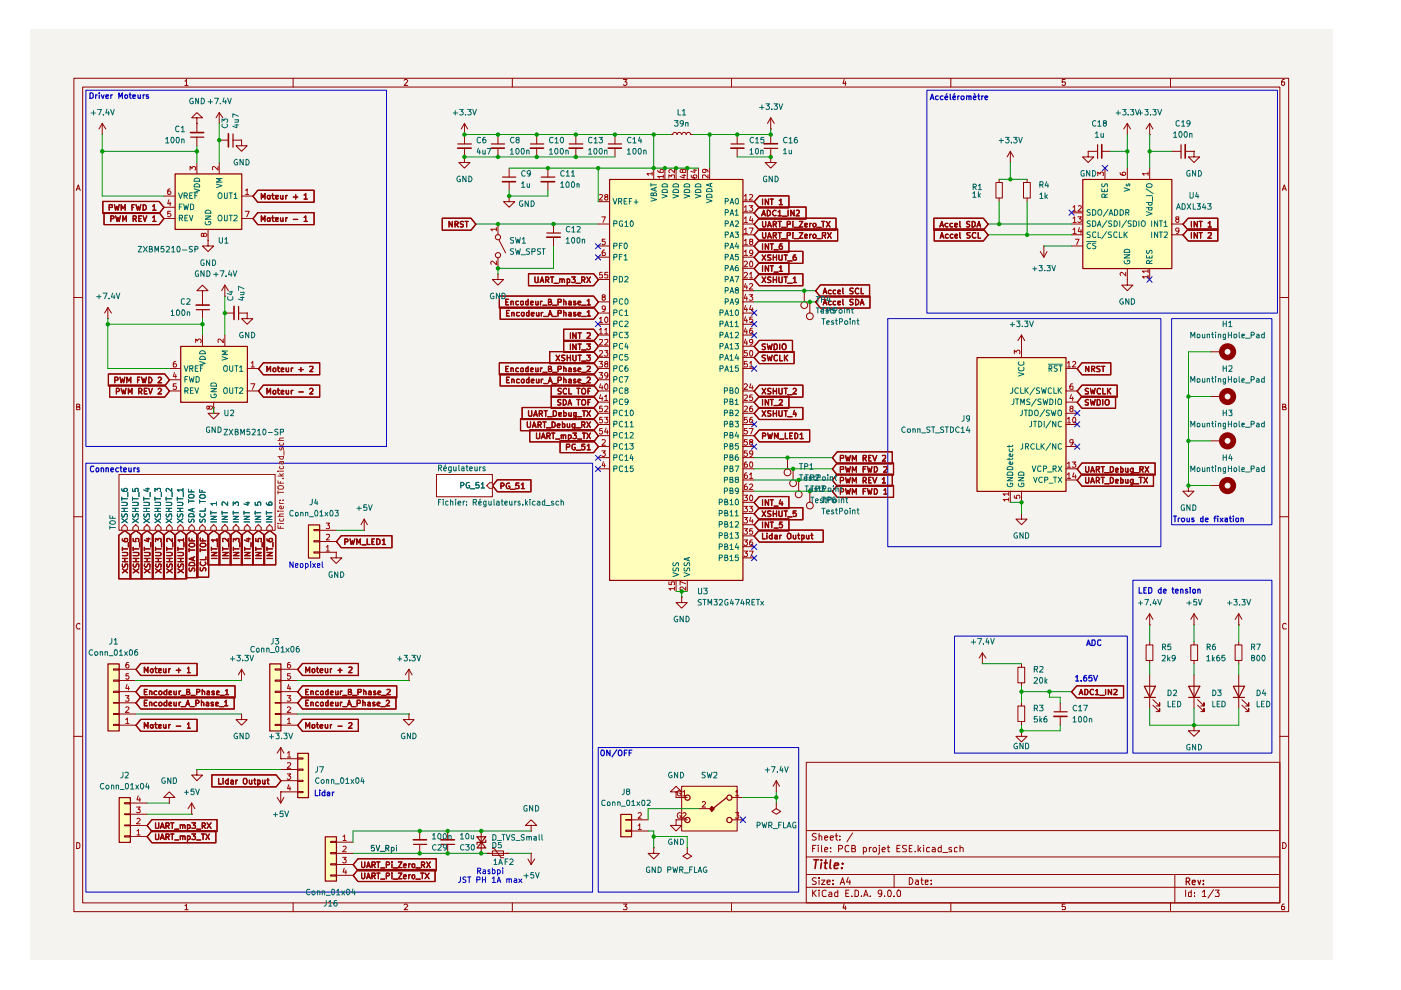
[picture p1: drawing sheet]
<svg xmlns="http://www.w3.org/2000/svg" width="297mm" height="210mm" viewBox="0 0 297 210" stroke-linecap="round" stroke-linejoin="round" font-family="sans-serif">
<path d="M6.3 6.4h276.2v197.1h-276.2z" fill="#f5f3ef"/>
<g fill="none" stroke="#910000" stroke-width=".21">
<path d="M15.7 16.6h257.5v176.7h-257.5zM17.5 18.5h253.9v172.9h-253.9zM39.2 17.2h.2l.1-.4v1.3M39.2 18.1h.7M62.1 16.6v1.9M85.7 17l.2-.2h.3l.2 .3-.7 1h.7M108.6 16.6v1.9M132.2 16.8h.7l-.4 .6 .4 .1v.4l-.2 .2h-.4l-.1-.2M155.1 16.6v1.9M179 16.8l-.3 .9h.7M179.2 17.3v.8M201.6 16.6v1.9"/>
<path d="M225.8 16.8h-.6v.6h.6l.1 .1-.1 .5-.4 .1-.2-.2M248.2 16.6v1.9M272.3 16.8h-.3a.93 .93 0 0 0-.2 1.2h.5l.1-.5-.1-.1h-.5l-.1 .1M16.2 40.4l.4-1.2 .4 1.2M16.3 40h.5M271.9 40.4l.4-1.2 .4 1.2M272 40h.6M15.7 63.1h1.8M271.4 63.1h1.8M16.3 86.3h.4l.2-.3-.1-.2-.5-.1v1.2h.5l.1-.5-.2-.1M271.9 86.3l.6-.1v-.4l-.6-.1v1.2h.6l.2-.4-.3-.2M15.7 109.6h1.8"/>
<path d="M271.4 109.6h1.8M16.9 132.3l-.1-.1a.66 .66 0 0 0-.6 .4 .66 .66 0 0 0 .2 .7h.5M272.7 132.3l-.4-.1-.4 .3v.6l.2 .2h.6M15.7 156.1h1.8M271.4 156.1h1.8M16.3 178.6h.3l.3 .4v.6l-.3 .3h-.3zM170.9 161.6h100.5v29.8h-100.5zM170.9 176.1h100.5M172.3 179.9h.4M173 179.2h-.7v1.4M173.1 176.8l-.6-.1-.3 .3 .1 .3 .7 .2 .1 .2a.51 .51 0 0 1-.4 .4 .51 .51 0 0 1-.5 0M173.5 179.2v.1"/>
<path d="M173.5 179.7v.9M173.7 177.3l.3-.1 .2 .2v.7M173.7 176.7v1.4M174.2 179.2v1.2l.1 .2M174.8 177.6l.7-.1-.1-.2-.4-.1-.2 .2 .1 .7h.5M176 177.6l.7-.1-.1-.2-.4-.1-.2 .2 .1 .7h.5M176.1 179.7v.2M177 177.2h.6M177.3 176.7v1.2l.3 .2M178.1 178v.1M178.1 177.3v.1M180 179.3l-.4-.1-.4 .2v.4v.6l.2 .2 .6-.1"/>
<path d="M180.6 179.9h.5l.3-.2-.1-.4-.7-.1v1.4h.7l.1-.6-.3-.1M180.8 176.6l-1.2 1.9M183 179.7h.5a.59 .59 0 0 1 .1 .9h-.6M183 179.7v1.4M184.3 179.7v.9M184.7 179.7l-.4 .3M186.4 179.7v1.2l-.2 .2M186.4 179.2v.1M188.1 179.7h.5M188.3 179.2v1.2l.1 .2h.2M190.2 179.9h.5M190.8 179.2h-.6v1.4h.6"/>
<path d="M192.2 179.3h-.8l-.1 .4 .3 .2 .4 .1 .2 .3-.2 .3h-.7M192.8 179.9h.4M193.4 179.2h-.6v1.4h.6M194.6 179.2v1.4M195.2 179.7l-.6 .6M195.8 179.2v.1M195.8 179.7v.9M197.1 179.7h-.4l-.3 .3 .1 .6h.6M197.7 179.7h.3l.3 .2v.7h-.6l-.1-.3 .2-.2 .5-.1M199.6 179.2v1.4h-.6v-.9h.6M201.8 179.7a.35 .35 0 0 0-.4 0 .35 .35 0 0 0-.2 .3l.6 .3v.3h-.6M202.9 179.7h-.3l-.2 .1v.7l.5 .1"/>
<path d="M203.5 179.8l.1-.1a.36 .36 0 0 1 .6 .2v.7M203.5 179.2v1.4M271.9 178.6a.65 .65 0 0 1 .8 .7 .65 .65 0 0 1-.8 .6zM39.2 192h.2l.1-.3v1.2M39.2 192.9h.7M62.1 191.4v1.9M85.7 191.9l.2-.2h.3l.2 .2-.7 1h.7M108.6 191.4v1.9M132.2 191.7h.7l-.4 .5 .4 .2v.3l-.1 .2-.6-.1M155.1 191.4v1.9M170.9 188.1h100.5M170.9 185.4h100.5"/>
<path d="M170.9 181.7h100.5M172.3 188.7v1.4M172.5 189.3l.6 .8M173.1 186.2l-.6-.1-.3 .3 .3 .4 .6 .3a.51 .51 0 0 1-.4 .4 .51 .51 0 0 1-.5 0M173.1 188.7l-.8 .8M173.7 188.7v.2M173.7 186.1v.2M173.7 186.6v.9M173.7 189.1v1M174.2 186.6h.7l-.7 .9h.7M174.8 180.2l.7-.2-.1-.3h-.4l-.2 .2 .1 .7h.5M175.2 188.9l-.4-.2-.5 .4 .1 .8 .2 .2 .6-.1"/>
<path d="M175.3 187l.7-.1-.1-.3h-.5l-.1 .2 .1 .7h.5M175.8 189.2l.4-.1 .2 .3v.7h-.6l-.1-.4 .7-.2M176.1 180.5v.1M176.6 187.4v.1M176.6 186.6v.2M177.6 188.7v1.4h-.6v-.9h.6M177.8 180l.7-.1 .1-.2v-.4l-.8-.1v1.4M178.1 187.5l.5-1.4 .5 1.4M178.3 187.1h.6M179 191.6l-.3 .9h.7M179.2 192.1v.8M179.3 189.4h.5"/>
<path d="M179.8 186l-.3 1h.8M180 188.7h-.7v1.4h.7M180.2 186.6v.9M180.6 190v.1M181.3 188.7h.3l.4 .4v.6l-.2 .4h-.5zM182.6 190v.1M183.1 190.1l.5-1.4 .5 1.4M183.2 189.7h.7M184.5 190v.1M186.9 189.3v.2l-.5 .1-.2-.3v-.3l.2-.3 .5 .2v.8l-.2 .4h-.3M187 180.2l.7-.2-.2-.3h-.4l-.1 .7 .1 .2h.5M187.5 190v.1"/>
<path d="M188.2 189l.3-.3a.78 .78 0 0 1 .6 .6 .78 .78 0 0 1-.3 .8l-.5-.1zM189.6 190v.1M189.6 185.4v2.7M190.3 188.8l.4-.1 .2 .3v.8l-.1 .3h-.5l-.1-.3v-.6zM192.8 186.1a.72 .72 0 0 1 .8 .7 .72 .72 0 0 1-.8 .7zM194.1 180.5v.1M194.1 186.6h.5l.1 .9M194.7 186.9h-.4l-.2 .3 .2 .3h.4M194.8 180.1l.4 .5M195.2 186.6h.5M195.4 186.1v1.2l.3 .2M196.2 187l.6-.1v-.3h-.6v.9h.6"/>
<path d="M197.4 187.4v.1M197.4 186.6v.2M199.9 180.8h1M201.6 191.4v1.9M225.8 191.7h-.6v.6l.6-.1 .1 .2-.1 .5-.6-.1M248.2 191.4v1.9M249.1 185.4v6M251.4 188.7v1.4M252.6 188.7v1.4h-.5l-.1-.8 .2-.2 .4 .1M253.2 190v.1M253.2 189.2v.2M254.9 189.1l.5-.4v1.4"/>
<path d="M254.9 190.1h.8M257.3 188.6l-1.2 1.8M257.6 188.7h.9l-.4 .5 .4 .3-.1 .6-.8-.1M272.3 191.7h-.3a.93 .93 0 0 0-.2 1.2h.5l.1-.5-.1-.2h-.5l-.1 .2"/>
<circle cx="185.5" cy="180.2" r=".43"/>
</g>
<path d="M251.5 186.9h.5l.3-.3v-.2l-.3-.3h-.5v1.5M251.8 186.9l.5 .7M252.8 187.1l.6-.1v-.4h-.5l-.1 .2 .1 .7h.5M254 186.6l.3 1 .3-1M255.1 187.4v.2M255.1 186.6v.2" fill="none" stroke="#910000" stroke-width=".25"/>
<path d="M172.6 182.3h1M173.1 182.3l-.3 1.8M174.2 182.3v.2M174.2 183l-.2 1.1M174.8 183h.6M175.1 182.3l-.2 1.8h.4M176.1 182.3l-.2 1.6 .3 .2M176.9 183.6l.9-.2-.1-.4h-.7l-.1 .9 .1 .2h.6M178.5 184v.1M178.6 183v.2" fill="none" stroke="#910000" stroke-width=".34"/>
<path d="M103.8 102.4h.6v1.1h-.6l-.6-.5z" fill="#f5f3ef"/>
<path d="M103.8 102.4h.6v1.1h-.6l-.6-.5z" fill="none" stroke="#765500" stroke-width=".21"/>
<path d="M97.7 103h.4l.3-.3-.3-.4h-.4v1.2M99.5 102.4l-.1-.1a.66 .66 0 0 0-.6 .5 .66 .66 0 0 0 .3 .7l.5-.1v-.4h-.3M99.7 103.6h1M101.5 102.3h-.6v.6l.5-.1 .2 .2v.3l-.2 .2-.5-.1M102 102.6l.4-.3v1.2M102 103.5h.7" fill="none" stroke="#006665" stroke-width=".21"/>
<path d="M92.5 100.6h11.9v4.7h-11.9z" fill="#fff"/>
<path d="M42.9 111.3l.6 .5v.6h-1.2v-.6z" fill="#f5f3ef"/>
<path d="M42.9 111.3l.6 .5v.6h-1.2v-.6z" fill="none" stroke="#765500" stroke-width=".21"/>
<path d="M42.3 103.8v.6h1.2M42.3 106v.7M42.3 106.3h1.2M42.4 110.1v.6h.4l.2-.5 .3-.1 .2 .2-.1 .4M42.4 108.9v.5l.4 .2 .6-.2 .1-.3-.2-.2M42.5 104.9h.8l.2 .5a.65 .65 0 0 1-.7 .3 .65 .65 0 0 1-.5-.5zM42.8 104v.4M43.5 107.8v.6h-1.2" fill="none" stroke="#006665" stroke-width=".21"/>
<path d="M40.6 111.3l.6 .5v.6h-1.2v-.6z" fill="#f5f3ef"/>
<path d="M40.6 111.3l.6 .5v.6h-1.2v-.6z" fill="none" stroke="#765500" stroke-width=".21"/>
<path d="M40 105.1a.65 .65 0 0 1 .6-.3 .65 .65 0 0 1 .5 .5l-.1 .3h-.9zM40 103.7v.6h1.1M40 105.9v.7M40 106.3h1.1M40 110.1v.6h.5l.1-.5 .3-.1 .2 .2v.4M40.1 109h.9l.1 .6h-1.1zM40.6 103.9v.4M40.8 107.9v.6M41.1 107.8l-1.1 .3 1.1 .4" fill="none" stroke="#006665" stroke-width=".21"/>
<path d="M38.3 111.3l.6 .5v.6h-1.2v-.6z" fill="#f5f3ef"/>
<path d="M38.3 111.3l.6 .5v.6h-1.2v-.6z" fill="none" stroke="#765500" stroke-width=".21"/>
<path d="M37.6 106.5h.9a.35 .35 0 0 1 .3 .3 .35 .35 0 0 1-.3 .4h-.9M37.6 110l1.2 .8M37.6 108.5h1.2M37.6 107.8h1.2M37.6 105.4v.7M37.6 105.7h1.2M37.7 109l-.1 .4 .2 .2 .4-.2 .2-.4h.3v.6M38.2 107.8v.7M38.8 103.9h-1.2l.3 .3M38.8 110l-1.2 .8M38.8 103.5v.7M38.9 104.4v.9" fill="none" stroke="#006665" stroke-width=".21"/>
<path d="M35.9 111.3l.6 .5v.6h-1.2v-.6z" fill="#f5f3ef"/>
<path d="M35.9 111.3l.6 .5v.6h-1.2v-.6z" fill="none" stroke="#765500" stroke-width=".21"/>
<path d="M35.2 106.5h1a.35 .35 0 0 1 .2 .3 .35 .35 0 0 1-.2 .4h-1M35.2 110l1.2 .8M35.2 108.5h1.2M35.2 107.8h1.2M35.2 105.4v.7M35.2 105.7h1.2M35.3 109l-.1 .4 .3 .2 .3-.2 .2-.4h.3v.6M35.8 107.8v.7M36.4 103.5v.7l-.8-.7-.4 .2 .1 .5M36.4 110l-1.2 .8M36.5 104.4v.9" fill="none" stroke="#006665" stroke-width=".21"/>
<path d="M33.5 111.3l.6 .5v.6h-1.2v-.6z" fill="#f5f3ef"/>
<path d="M33.5 111.3l.6 .5v.6h-1.2v-.6z" fill="none" stroke="#765500" stroke-width=".21"/>
<path d="M32.9 106.5l1.1 .1v.5l-.1 .1h-1M32.9 104.2v-.7l.5 .4v-.3l.1-.1 .5 .1v.6M32.9 110l1.1 .8M32.9 108.5h1.1M32.9 107.8h1.1M32.9 105.4v.7M32.9 105.7h1.1M32.9 109v.4l.2 .2h.3l.2-.6h.4v.6M33.4 107.8v.7M34 110l-1.1 .8M34.2 104.4v.9" fill="none" stroke="#006665" stroke-width=".21"/>
<path d="M31.2 111.3l.5 .5v.6h-1.1v-.6z" fill="#f5f3ef"/>
<path d="M31.2 111.3l.5 .5v.6h-1.1v-.6z" fill="none" stroke="#765500" stroke-width=".21"/>
<path d="M30.5 106.5l1.2 .1v.5l-.2 .1h-1M30.5 110l1.2 .8M30.5 108.5h1.2M30.5 107.8h1.2M30.5 105.4v.7M30.5 105.7h1.2M30.6 109l-.1 .4 .2 .2h.3l.2-.6h.4l.1 .6M30.9 103.6h.8M31.1 107.8v.7M31.3 103.5v.7l-.8-.3M31.7 110l-1.2 .8M31.8 104.4v.9" fill="none" stroke="#006665" stroke-width=".21"/>
<path d="M28.8 111.3l.6 .5v.6h-1.2v-.6z" fill="#f5f3ef"/>
<path d="M28.8 111.3l.6 .5v.6h-1.2v-.6z" fill="none" stroke="#765500" stroke-width=".21"/>
<path d="M28.1 106.5l1.2 .1v.5l-1.2 .1M28.1 103.6v.5l.6 .1-.1-.6h.7l-.1 .6M28.1 110l1.2 .8M28.1 108.5h1.2M28.1 107.8h1.2M28.1 105.4v.7M28.1 105.7h1.2M28.2 109l-.1 .4 .3 .2h.2l.3-.6h.3l.1 .6M28.7 107.8v.7M29.3 110l-1.2 .8M29.5 104.4v.9" fill="none" stroke="#006665" stroke-width=".21"/>
<path d="M26.4 111.3l.6 .5v.6h-1.2v-.6z" fill="#f5f3ef"/>
<path d="M26.4 111.3l.6 .5v.6h-1.2v-.6z" fill="none" stroke="#765500" stroke-width=".21"/>
<path d="M25.8 109v.5l.2 .1 .3-.1 .2-.5h.3l.2 .1-.1 .5M25.8 106.5h1l.2 .3-.2 .4h-1M25.8 103.6l.1 .5a.82 .82 0 0 0 1.1-.1l-.1-.4-.4-.1-.3 .2v.3l.3 .2M25.8 110l1.2 .8M25.8 108.5h1.2M25.8 107.8h1.2M25.8 105.4v.7M25.8 105.7h1.2M26.3 107.8v.7M27 110l-1.2 .8M27.1 104.4v.9" fill="none" stroke="#006665" stroke-width=".21"/>
<path d="M45.3 111.3l.6 .5v.6h-1.2v-.6z" fill="#f5f3ef"/>
<path d="M45.3 111.3l.6 .5v.6h-1.2v-.6z" fill="none" stroke="#765500" stroke-width=".21"/>
<path d="M44.7 109.5h1.2l-1.2 .7h1.2M44.7 110.7h1.2M44.7 108.4v.7M44.7 108.7h1.2M45.9 106.8h-1.2l.3 .3M45.9 106.4v.7" fill="none" stroke="#006665" stroke-width=".21"/>
<path d="M47.7 111.3l.6 .5v.6h-1.2v-.6z" fill="#f5f3ef"/>
<path d="M47.7 111.3l.6 .5v.6h-1.2v-.6z" fill="none" stroke="#765500" stroke-width=".21"/>
<path d="M47.1 109.5h1.2l-1.2 .7h1.2M47.1 110.7h1.2M47.1 108.4v.7M47.1 108.7h1.2M48.3 106.4v.8l-.9-.8-.3 .2 .1 .5" fill="none" stroke="#006665" stroke-width=".21"/>
<path d="M50 111.3l.6 .5v.6h-1.2v-.6z" fill="#f5f3ef"/>
<path d="M50 111.3l.6 .5v.6h-1.2v-.6z" fill="none" stroke="#765500" stroke-width=".21"/>
<path d="M49.4 109.5h1.1l-1.1 .7h1.1M49.4 107.2v-.8l.5 .4 .1-.3 .4-.1 .1 .2v.6M49.4 110.7h1.1M49.4 108.4v.7M49.4 108.7h1.1" fill="none" stroke="#006665" stroke-width=".21"/>
<path d="M52.4 111.3l.6 .5v.6h-1.2v-.6z" fill="#f5f3ef"/>
<path d="M52.4 111.3l.6 .5v.6h-1.2v-.6z" fill="none" stroke="#765500" stroke-width=".21"/>
<path d="M51.7 109.5h1.2l-1.2 .7h1.2M51.7 110.7h1.2M51.7 108.4v.7M51.7 108.7h1.2M52.2 106.6h.7M52.6 106.4v.7l-.9-.3" fill="none" stroke="#006665" stroke-width=".21"/>
<path d="M54.8 111.3l.6 .5v.6h-1.2v-.6z" fill="#f5f3ef"/>
<path d="M54.8 111.3l.6 .5v.6h-1.2v-.6z" fill="none" stroke="#765500" stroke-width=".21"/>
<path d="M54.1 109.5h1.2l-1.2 .7h1.2M54.1 106.5v.6h.6l-.1-.5 .2-.2h.3l.2 .2-.1 .5M54.1 110.7h1.2M54.1 108.4v.7M54.1 108.7h1.2" fill="none" stroke="#006665" stroke-width=".21"/>
<path d="M57.1 111.3l.6 .5v.6h-1.1v-.6z" fill="#f5f3ef"/>
<path d="M57.1 111.3l.6 .5v.6h-1.1v-.6z" fill="none" stroke="#765500" stroke-width=".21"/>
<path d="M56.5 109.5h1.2l-1.2 .7h1.2M56.5 106.6l.1 .3 .2 .2h.8l.1-.5-.2-.2h-.4l-.1 .2v.4l.1 .1M56.5 110.7h1.2M56.5 108.4v.7M56.5 108.7h1.2" fill="none" stroke="#006665" stroke-width=".21"/>
<path d="M25.2 100.6h33.1v11.8h-33.1z" fill="#fff"/>
<g fill="#ffb">
<path d="M207.1 75.8h18.9v28.3h-18.9z"/>
<path d="M129.2 38h28.3v85h-28.3z"/>
<path d="M229.5 38h18.9v18.9h-18.9z"/>
<path d="M131.6 172.6h2.3v4.8h-2.3z"/>
<path d="M144.5 166.7h11.8v9.5h-11.8z"/>
<path d="M37.1 36.8h14.1v11.8h-14.1z"/>
<path d="M68.9 177.4h2.4v9.4h-2.4z"/>
<path d="M22.9 140.7h2.3v14.2h-2.3z"/>
<path d="M25.2 169.1h2.4v9.5h-2.4z"/>
<path d="M63.1 159.7h2.3v9.4h-2.3z"/>
<path d="M65.4 111.3h2.3v7h-2.3z"/>
<path d="M57.1 140.7h2.4v14.2h-2.4z"/>
<path d="M38.3 73.4h14.1v11.9h-14.1z"/>
</g>
<path d="M103.8 102.4h.6v1.1h-.6l-.6-.5z" fill="#f5f3ef"/>
<path d="M103.8 102.4h.6v1.1h-.6l-.6-.5z" fill="none" stroke="#765500" stroke-width=".21"/>
<path d="M97.7 103h.4l.3-.3-.3-.4h-.4v1.2M99.5 102.4l-.1-.1a.66 .66 0 0 0-.6 .5 .66 .66 0 0 0 .3 .7l.5-.1v-.4h-.3M99.7 103.6h1M101.5 102.3h-.6v.6l.5-.1 .2 .2v.3l-.2 .2-.5-.1M102 102.6l.4-.3v1.2M102 103.5h.7" fill="none" stroke="#006665" stroke-width=".21"/>
<path d="M92.5 100.6h11.9v4.7h-11.9z" fill="none" stroke="#910000" stroke-width=".21"/>
<path d="M42.9 111.3l.6 .5v.6h-1.2v-.6z" fill="#f5f3ef"/>
<path d="M42.9 111.3l.6 .5v.6h-1.2v-.6z" fill="none" stroke="#765500" stroke-width=".21"/>
<path d="M42.3 103.8v.6h1.2M42.3 106v.7M42.3 106.3h1.2M42.4 110.1v.6h.4l.2-.5 .3-.1 .2 .2-.1 .4M42.4 108.9v.5l.4 .2 .6-.2 .1-.3-.2-.2M42.5 104.9h.8l.2 .5a.65 .65 0 0 1-.7 .3 .65 .65 0 0 1-.5-.5zM42.8 104v.4M43.5 107.8v.6h-1.2" fill="none" stroke="#006665" stroke-width=".21"/>
<path d="M40.6 111.3l.6 .5v.6h-1.2v-.6z" fill="#f5f3ef"/>
<path d="M40.6 111.3l.6 .5v.6h-1.2v-.6z" fill="none" stroke="#765500" stroke-width=".21"/>
<path d="M40 105.1a.65 .65 0 0 1 .6-.3 .65 .65 0 0 1 .5 .5l-.1 .3h-.9zM40 103.7v.6h1.1M40 105.9v.7M40 106.3h1.1M40 110.1v.6h.5l.1-.5 .3-.1 .2 .2v.4M40.1 109h.9l.1 .6h-1.1zM40.6 103.9v.4M40.8 107.9v.6M41.1 107.8l-1.1 .3 1.1 .4" fill="none" stroke="#006665" stroke-width=".21"/>
<path d="M38.3 111.3l.6 .5v.6h-1.2v-.6z" fill="#f5f3ef"/>
<path d="M38.3 111.3l.6 .5v.6h-1.2v-.6z" fill="none" stroke="#765500" stroke-width=".21"/>
<path d="M37.6 106.5h.9a.35 .35 0 0 1 .3 .3 .35 .35 0 0 1-.3 .4h-.9M37.6 110l1.2 .8M37.6 108.5h1.2M37.6 107.8h1.2M37.6 105.4v.7M37.6 105.7h1.2M37.7 109l-.1 .4 .2 .2 .4-.2 .2-.4h.3v.6M38.2 107.8v.7M38.8 103.9h-1.2l.3 .3M38.8 110l-1.2 .8M38.8 103.5v.7M38.9 104.4v.9" fill="none" stroke="#006665" stroke-width=".21"/>
<path d="M35.9 111.3l.6 .5v.6h-1.2v-.6z" fill="#f5f3ef"/>
<path d="M35.9 111.3l.6 .5v.6h-1.2v-.6z" fill="none" stroke="#765500" stroke-width=".21"/>
<path d="M35.2 106.5h1a.35 .35 0 0 1 .2 .3 .35 .35 0 0 1-.2 .4h-1M35.2 110l1.2 .8M35.2 108.5h1.2M35.2 107.8h1.2M35.2 105.4v.7M35.2 105.7h1.2M35.3 109l-.1 .4 .3 .2 .3-.2 .2-.4h.3v.6M35.8 107.8v.7M36.4 103.5v.7l-.8-.7-.4 .2 .1 .5M36.4 110l-1.2 .8M36.5 104.4v.9" fill="none" stroke="#006665" stroke-width=".21"/>
<path d="M33.5 111.3l.6 .5v.6h-1.2v-.6z" fill="#f5f3ef"/>
<path d="M33.5 111.3l.6 .5v.6h-1.2v-.6z" fill="none" stroke="#765500" stroke-width=".21"/>
<path d="M32.9 106.5l1.1 .1v.5l-.1 .1h-1M32.9 104.2v-.7l.5 .4v-.3l.1-.1 .5 .1v.6M32.9 110l1.1 .8M32.9 108.5h1.1M32.9 107.8h1.1M32.9 105.4v.7M32.9 105.7h1.1M32.9 109v.4l.2 .2h.3l.2-.6h.4v.6M33.4 107.8v.7M34 110l-1.1 .8M34.2 104.4v.9" fill="none" stroke="#006665" stroke-width=".21"/>
<path d="M31.2 111.3l.5 .5v.6h-1.1v-.6z" fill="#f5f3ef"/>
<path d="M31.2 111.3l.5 .5v.6h-1.1v-.6z" fill="none" stroke="#765500" stroke-width=".21"/>
<path d="M30.5 106.5l1.2 .1v.5l-.2 .1h-1M30.5 110l1.2 .8M30.5 108.5h1.2M30.5 107.8h1.2M30.5 105.4v.7M30.5 105.7h1.2M30.6 109l-.1 .4 .2 .2h.3l.2-.6h.4l.1 .6M30.9 103.6h.8M31.1 107.8v.7M31.3 103.5v.7l-.8-.3M31.7 110l-1.2 .8M31.8 104.4v.9" fill="none" stroke="#006665" stroke-width=".21"/>
<path d="M28.8 111.3l.6 .5v.6h-1.2v-.6z" fill="#f5f3ef"/>
<path d="M28.8 111.3l.6 .5v.6h-1.2v-.6z" fill="none" stroke="#765500" stroke-width=".21"/>
<path d="M28.1 106.5l1.2 .1v.5l-1.2 .1M28.1 103.6v.5l.6 .1-.1-.6h.7l-.1 .6M28.1 110l1.2 .8M28.1 108.5h1.2M28.1 107.8h1.2M28.1 105.4v.7M28.1 105.7h1.2M28.2 109l-.1 .4 .3 .2h.2l.3-.6h.3l.1 .6M28.7 107.8v.7M29.3 110l-1.2 .8M29.5 104.4v.9" fill="none" stroke="#006665" stroke-width=".21"/>
<path d="M26.4 111.3l.6 .5v.6h-1.2v-.6z" fill="#f5f3ef"/>
<path d="M26.4 111.3l.6 .5v.6h-1.2v-.6z" fill="none" stroke="#765500" stroke-width=".21"/>
<path d="M25.8 109v.5l.2 .1 .3-.1 .2-.5h.3l.2 .1-.1 .5M25.8 106.5h1l.2 .3-.2 .4h-1M25.8 103.6l.1 .5a.82 .82 0 0 0 1.1-.1l-.1-.4-.4-.1-.3 .2v.3l.3 .2M25.8 110l1.2 .8M25.8 108.5h1.2M25.8 107.8h1.2M25.8 105.4v.7M25.8 105.7h1.2M26.3 107.8v.7M27 110l-1.2 .8M27.1 104.4v.9" fill="none" stroke="#006665" stroke-width=".21"/>
<path d="M45.3 111.3l.6 .5v.6h-1.2v-.6z" fill="#f5f3ef"/>
<path d="M45.3 111.3l.6 .5v.6h-1.2v-.6z" fill="none" stroke="#765500" stroke-width=".21"/>
<path d="M44.7 109.5h1.2l-1.2 .7h1.2M44.7 110.7h1.2M44.7 108.4v.7M44.7 108.7h1.2M45.9 106.8h-1.2l.3 .3M45.9 106.4v.7" fill="none" stroke="#006665" stroke-width=".21"/>
<path d="M47.7 111.3l.6 .5v.6h-1.2v-.6z" fill="#f5f3ef"/>
<path d="M47.7 111.3l.6 .5v.6h-1.2v-.6z" fill="none" stroke="#765500" stroke-width=".21"/>
<path d="M47.1 109.5h1.2l-1.2 .7h1.2M47.1 110.7h1.2M47.1 108.4v.7M47.1 108.7h1.2M48.3 106.4v.8l-.9-.8-.3 .2 .1 .5" fill="none" stroke="#006665" stroke-width=".21"/>
<path d="M50 111.3l.6 .5v.6h-1.2v-.6z" fill="#f5f3ef"/>
<path d="M50 111.3l.6 .5v.6h-1.2v-.6z" fill="none" stroke="#765500" stroke-width=".21"/>
<path d="M49.4 109.5h1.1l-1.1 .7h1.1M49.4 107.2v-.8l.5 .4 .1-.3 .4-.1 .1 .2v.6M49.4 110.7h1.1M49.4 108.4v.7M49.4 108.7h1.1" fill="none" stroke="#006665" stroke-width=".21"/>
<path d="M52.4 111.3l.6 .5v.6h-1.2v-.6z" fill="#f5f3ef"/>
<path d="M52.4 111.3l.6 .5v.6h-1.2v-.6z" fill="none" stroke="#765500" stroke-width=".21"/>
<path d="M51.7 109.5h1.2l-1.2 .7h1.2M51.7 110.7h1.2M51.7 108.4v.7M51.7 108.7h1.2M52.2 106.6h.7M52.6 106.4v.7l-.9-.3" fill="none" stroke="#006665" stroke-width=".21"/>
<path d="M54.8 111.3l.6 .5v.6h-1.2v-.6z" fill="#f5f3ef"/>
<path d="M54.8 111.3l.6 .5v.6h-1.2v-.6z" fill="none" stroke="#765500" stroke-width=".21"/>
<path d="M54.1 109.5h1.2l-1.2 .7h1.2M54.1 106.5v.6h.6l-.1-.5 .2-.2h.3l.2 .2-.1 .5M54.1 110.7h1.2M54.1 108.4v.7M54.1 108.7h1.2" fill="none" stroke="#006665" stroke-width=".21"/>
<path d="M57.1 111.3l.6 .5v.6h-1.1v-.6z" fill="#f5f3ef"/>
<path d="M57.1 111.3l.6 .5v.6h-1.1v-.6z" fill="none" stroke="#765500" stroke-width=".21"/>
<g fill="none" stroke="#006665" stroke-width=".21">
<path d="M138 38.9v.6M138 39.2h1.2M138.9 39.9v.5M139.2 39.7l-1.2 .4 1.2 .5M140.4 39.2l.5-.3 .5 .1 .1 .6h-1.1zM142.8 39h.9l.1 .2v.4h-1.1zM145.2 39h.8l.2 .2v.4h-1.2zM147.6 39h.8l.2 .2v.4h-1.2zM150.6 38.9v.6M151 38.9l-1.2 .3 1.2 .4M233.7 38.9v.6h.4l.2-.5 .3-.1 .2 .1v.6M238.3 39.8l1.2 .4-1.2 .4"/>
<path d="M238.8 39v.3l.1 .2 .3-.2v-.3h.3v.5M243.1 39.2a.65 .65 0 0 1 .7-.3 .65 .65 0 0 1 .5 .6l-.2 .2h-.9zM130 42.1l.4 1.2 .4-1.2M130.1 47.4h.6l.1-.5-.7-.1v1.2M130.1 52.2l.7-.1v-.5h-.7v1.1M130.1 54.5l.7-.1v-.4l-.7-.1v1.2M130.1 59.3h.5l.2-.2v-.3l-.2-.2h-.5v1.2M131.1 42.7h.6l.1-.5-.7-.1v1.2M131.3 58.6h.4l.3 .3v.6l-.2 .3h-.5zM131.3 52.1h.4M131.3 54.4h.4M131.5 42.7l.3 .6"/>
<path d="M131.9 51.6h-.6v1.1M131.9 53.9h-.6v1.2M132 46.9a.45 .45 0 0 0-.7 .2v.7a.45 .45 0 0 0 .7 .1v-.4h-.2M132.3 51.7l.2-.1a.6 .6 0 0 1 .6 .4 .6 .6 0 0 1-.3 .7h-.2l-.3-.2zM132.3 54.3l.4-.4v1.2M132.3 42.7h.5M132.3 55.1h.7M132.5 47.2l.3-.4v1.2M132.5 58.8l.4-.2 .3 .3-.8 .9h.8M132.5 48h.7M132.9 42.1h-.6v1.2h.6M133.4 42.7h.4"/>
<path d="M133.7 46.9l.2-.1a.64 .64 0 0 1 .4 .6 .64 .64 0 0 1-.4 .6l-.3-.4zM133.9 42.1h-.5v1.2M134.5 42.8h.8M134.9 42.3v1M138 41.9l1.2 .4-1.2 .4M138.5 41.1l.2-.2h.3l.2 .2v.4h-1.2v-.4l.2-.2 .3 .2v.4M140.4 41.2l1.1 .4-1.1 .4M140.4 40.4l.5-.3 .5 .1 .1 .6h-1.1zM142.7 41.2l1.1 .4-1.1 .4M142.8 40.2h.9l.1 .2v.4h-1.1zM145 41.2l1.2 .4-1.2 .4M145.2 40.2h.8l.2 .2v.4h-1.2z"/>
<path d="M147.4 41.2l1.2 .4-1.2 .4M147.6 40.2h.8l.2 .2v.4h-1.2zM149.8 42.2l1.2 .4-1.2 .4M149.9 41.3a.65 .65 0 0 1 .7-.1 .65 .65 0 0 1 .4 .6h-1.2zM149.9 40h.9l.2 .6h-1.2zM153.8 42.7h.5v-.5l-.5-.1v1.2M153.8 45h.5v-.5l-.5-.1v1.2M153.8 47.4h.5v-.5l-.5-.1v1.2M153.8 49.8l.5-.1v-.5h-.5v1.2M153.8 52.2l.5-.1v-.5h-.5v1.1M153.8 54.5l.5-.1v-.5h-.5v1.2M153.8 56.9l.5-.1v-.5h-.5v1.1"/>
<path d="M153.8 59.3l.5-.1v-.5l-.5-.1v1.2M154.8 43.3l.4-1.2 .3 1.2M154.8 45.6l.4-1.2 .3 1.2M154.8 48l.4-1.2 .3 1.2M154.8 50.4l.4-1.2 .3 1.2M154.8 52.7l.4-1.1 .3 1.1M154.8 55.1l.4-1.2 .3 1.2M154.8 57.4l.4-1.1 .3 1.1M154.8 59.8l.4-1.2 .3 1.2M154.9 42.9h.5M154.9 45.3h.5M154.9 47.7h.5"/>
<path d="M154.9 50h.5M154.9 52.4h.5M154.9 54.8h.5M154.9 57.1h.5M154.9 59.4h.5M155.9 44.8l.3-.4v1.2M155.9 46.9h.6v.4l-.6 .7h.6M155.9 49.2h.6l-.3 .4 .3 .1v.5l-.1 .2h-.4l-.1-.2M155.9 58.6h.7l-.5 1.2M155.9 45.6h.6M156 42.2l.3-.1 .2 .2v.7l-.3 .3a.7 .7 0 0 1-.2-1.1zM156.2 51.5l-.3 .8h.7"/>
<path d="M156.5 56.3l-.5 .1-.1 .8 .1 .2 .5-.1v-.6h-.5l-.1 .2M156.5 51.9v.8M156.5 53.9h-.5l-.1 .5h.6v.5l-.1 .2h-.4l-.1-.2M230.4 51.2h2M231.1 44.5l-.4-.1-.2 .3 .2 .3 .4 .2v.4h-.6M231.1 46.9l-.4-.1-.2 .3 .2 .3 .4 .2v.3h-.6M231.1 49.2h-.5l-.1 .2 .1 .3 .5 .2v.3l-.1 .2-.5-.1M231.2 51.6h-.5a.67 .67 0 0 0-.2 .6 .67 .67 0 0 0 .5 .5l.2-.1M231.6 44.4h.4l.3 .3v.7l-.3 .2h-.4zM231.6 46.8h.4l.3 .3v.7l-.3 .2h-.4zM232.3 49.3l-.5-.1-.2 .2 .1 .8 .3 .2 .3-.2M232.3 51.6h-.5l-.2 .1 .2 .4 .5 .1v.4l-.1 .1h-.6"/>
<path d="M232.7 48l.4-1.2 .3 1.2M232.7 47.7h.6M232.8 44.6l.3-.2a.6 .6 0 0 1 .5 .6 .6 .6 0 0 1-.5 .6l-.4-.4zM232.8 49.2v1.2h.6M233.6 40v.6h1.2v-.6M234.2 40.2v.4M234.3 41.8v-.5l-.2-.2h-.3l-.2 .2v.5h1.2M234.6 49.1l-1 1.5M234.7 46.7l-1 1.6M234.8 41.1l-.5 .4M234.9 44.4l-1 1.5M235.1 45.6l.4-1.2 .5 1.2"/>
<path d="M235.3 45.3h.5M235.6 49.2h-.5l-.2 .2 .2 .3 .5 .2v.3l-.1 .2-.6-.1M235.7 46.9l-.4-.1-.3 .3 .1 .2 .5 .2v.4h-.6M236.2 46.8l.6 .2 .1 .3-.1 .5-.3 .2h-.3zM236.3 44.4h.3l.4 .3v.7l-.4 .2h-.3zM236.8 49.3l-.5-.1-.2 .2 .1 .8 .3 .2 .3-.2M237.3 49.2v1.2h.6M237.4 46.8v1.2M237.5 44.4h.3l.4 .3v.7l-.4 .2h-.3zM238.3 54h1.2l-1.2 .7h1.2M238.3 49.2v1.2M238.4 55.3l-.1 .1a.66 .66 0 0 0 .5 .6 .66 .66 0 0 0 .7-.3l-.1-.5h-.4v.3"/>
<path d="M238.5 52.9h.9l.1 .2v.4h-1.2zM238.5 49.7l.5 .7M238.7 45h.6l.1-.5-.7-.1v1.2M238.8 46.7l-1 1.6M239 45l.4 .6M239 49.2l-.7 .7M239.9 46.9h-.7v.3l.7 .5-.3 .3-.4-.1M240.3 46.8h.3l.4 .3v.7l-.4 .2h-.3zM241.5 46.8v1.2M242.1 47l.2-.2a.6 .6 0 0 1 .5 .6 .6 .6 0 0 1-.5 .6l-.3-.4zM243 40l1.5 1.1M243.1 44.9l1.2 .4-1.2 .4"/>
<path d="M243.1 54.2v.5h1.2v-.5M243.1 42.9h1.2M243.1 44h1.2M243.1 41.5h1.2M243.2 53.1l-.1 .4 .2 .3 .4-.3 .1-.4h.4v.7M243.5 44l.1 .5h.6v-.5M243.5 42.9v.4l.2 .2 .5-.1v-.5M243.7 55.9v-.5l-.2-.2-.3 .1-.1 .6h1.2M243.7 54.4v.3M244.2 46.8v1.2M244.2 49.2v1.2M244.3 55.2l-.6 .4"/>
<path d="M244.3 41.7v1M245.4 46.8v1.2l-.6-1.2v1.2M245.4 49.2v1.2l-.6-1.2v1.2M245.8 46.8h.7M245.8 49.2h.7M246.1 46.8v1.2M246.1 49.2v1.2M246.8 47.2l.3-.4v1.2M246.8 49.3h.7v.4l-.7 .7h.7M246.8 48h.7M130.1 64h.5l.2-.2v-.3l-.2-.2h-.5v1.2M130.1 66.3h.6l.1-.5-.7-.1v1.2"/>
<path d="M130.1 68.7h.6l.1-.5-.7-.1v1.2M130.1 71h.6l.1-.5-.7-.1v1.2M130.1 73.4l.7-.1v-.4l-.7-.1v1.2M130.1 75.8l.7-.1v-.4l-.7-.1v1.2M130.1 78.1h.7v-.5h-.7v1.1M132 63.5l-.2-.2-.4 .2-.1 .8a.45 .45 0 0 0 .7 .1M132 65.8a.45 .45 0 0 0-.7 .2v.6a.45 .45 0 0 0 .7 .2M132 68.2a.45 .45 0 0 0-.7 .1v.7a.45 .45 0 0 0 .7 .2M132 70.5a.45 .45 0 0 0-.7 .2v.7a.45 .45 0 0 0 .7 .1M132 72.9l-.5-.1-.2 .3 .1 .7 .3 .2 .3-.2M132 75.3l-.5-.1-.2 .2 .1 .8 .3 .2 .3-.2M132 77.6h-.5l-.2 .2 .1 .8 .3 .1 .3-.1"/>
<path d="M132.4 70.4h.8l-.4 .5 .4 .2-.1 .4h-.7M132.4 79.8h.8l-.5 1.2M132.5 66l.3-.3v1.2M132.5 68.2l.4-.1 .3 .3-.8 .9h.8M132.5 66.9h.7M132.8 63.3a.62 .62 0 0 1 .4 .6 .62 .62 0 0 1-.4 .6l-.3-.2v-.7zM132.8 72.7l-.3 .9h.7M133 77.6h-.3l-.2 .2v.8l.4 .1 .3-.2v-.3l-.3-.2-.4 .1v.1M133 73.2v.8M133.1 75.2h-.6v.5h.6l.1 .4-.3 .3-.4-.2M152.7 66.3h.5v-.5l-.5-.1v1.2M152.7 68.7h.5v-.5l-.5-.1v1.2"/>
<path d="M152.7 71h.5v-.5l-.5-.1v1.2M152.7 73.4l.5-.1v-.5h-.5v1.2M152.7 75.8l.5-.1v-.5h-.5v1.2M152.7 78.1h.5v-.5h-.5v1.1M153.7 66.9l.4-1.2 .3 1.2M153.7 69.3l.4-1.2 .3 1.2M153.7 71.6l.4-1.2 .3 1.2M153.7 74l.4-1.2 .3 1.2M153.7 76.4l.4-1.2 .3 1.2M153.7 78.7l.4-1.1 .3 1.1M153.8 61.6h.5v-.6h-.5v1.1M153.8 64l.5-.1v-.5l-.5-.1v1.2"/>
<path d="M153.8 66.5h.5M153.8 68.9h.5M153.8 71.3h.5M153.8 73.7h.5M153.8 76h.5M153.8 78.4h.5M154.8 62.1l.4-1.1 .3 1.1M154.8 64.5l.4-1.2 .3 1.2M154.8 66l.3-.3v1.2M154.8 68.4l.3-.3v1.2M154.8 70.8l.3-.4v1.2M154.8 73.2l.3-.4v1.2"/>
<path d="M154.8 75.5l.3-.3v1.2M154.8 77.9l.3-.3v1.1M154.8 66.9h.6M154.8 69.3h.6M154.8 71.6h.6M154.8 74h.6M154.8 76.4h.6M154.8 78.7h.6M154.9 61.8h.5M154.9 64.2h.5M155.9 68.4l.3-.3v1.2M155.9 70.5h.6v.5l-.6 .6h.6"/>
<path d="M155.9 72.8h.6l-.3 .4 .3 .1v.5l-.1 .2h-.4l-.1-.2M155.9 69.3h.6M156 65.8l.3-.1 .2 .3v.6l-.3 .3a.7 .7 0 0 1-.2-1.1zM156.1 61.5l-.2-.3 .2-.2h.3l.1 .4-.4 .1-.2 .2 .1 .4h.5v-.5l-.1-.1M156.2 75.1l-.3 .8h.7M156.5 75.5v.9M156.5 63.8v.2l-.4 .1-.1-.1-.1-.4 .2-.3 .4 .2v.8l-.5 .2M156.5 77.6h-.5l-.1 .5h.6v.5l-.1 .1h-.4l-.1-.1M215.9 79l1.2 .3-1.2 .5M216.1 77.9l-.2 .2a.67 .67 0 0 0 .5 .6 .67 .67 0 0 0 .7-.3l-.1-.5M216.1 76.7l-.2 .3a.67 .67 0 0 0 .5 .5 .67 .67 0 0 0 .7-.3l-.1-.5M222.2 77.2h3"/>
<path d="M222.4 78.1h.6l-.1-.5h-.5v1.1M222.7 78.1l.3 .6M224.2 77.6h-.7v.4l.7 .4-.3 .3h-.4M224.5 77.6h.7M224.9 77.6v1.1M130.1 80.5h.5l.2-.2v-.3l-.2-.2h-.5v1.2M130.1 82.9h.5l.2-.2v-.3l-.2-.2h-.5v1.2M130.1 85.3h.5l.2-.2v-.3l-.2-.2h-.5v1.2M130.1 87.5h.6l.1-.5h-.7v1.1M130.1 89.9h.6l.1-.5-.7-.1v1.2M130.1 92.3h.6l.1-.5-.7-.1v1.2M130.1 94.7l.7-.1v-.5h-.7v1.1"/>
<path d="M130.1 97l.7-.1v-.4l-.7-.1v1.2M130.1 99.4l.7-.1v-.4l-.7-.1v1.2M132 80l-.3-.2-.4 .4v.6l.2 .2 .5-.1M132 82.4l-.3-.2-.4 .3v.6l.2 .3 .5-.1M132 84.8l-.3-.2-.4 .3v.6l.2 .3 .5-.1M132 87a.45 .45 0 0 0-.7 .2v.7a.45 .45 0 0 0 .7 .2M132 89.4a.45 .45 0 0 0-.7 .2v.7a.45 .45 0 0 0 .7 .1M132 91.8a.45 .45 0 0 0-.7 .1v.7a.45 .45 0 0 0 .7 .2M132 94.1a.45 .45 0 0 0-.7 .2l.1 .8 .3 .1 .3-.1M132 96.5l-.5-.1-.2 .3 .1 .8 .3 .1 .3-.1M132 98.9l-.5-.1-.2 .3 .1 .7 .3 .2 .3-.2M132.5 87.3l.3-.3v1.1"/>
<path d="M132.5 89.7l.3-.4v1.2M132.5 92l.3-.3v1.2M132.5 94.4l.3-.3v1.1M132.5 96.8l.3-.4v1.2M132.5 99.1l.3-.3v1.2M132.5 88.1h.7M132.5 90.5h.7M132.5 92.9h.7M132.5 95.2h.7M132.5 97.6h.7M132.5 100h.7M132.7 82.7l-.2-.1 .2-.4h.2l.3 .3-.2 .2h-.3l-.2 .2 .1 .5h.4l.2-.2v-.2l-.3-.3"/>
<path d="M133.2 85.1l-.3 .2h-.4v-.5l.4-.2a.81 .81 0 0 1 0 1.2h-.3M133.5 94.1h.8l-.4 .4 .3 .1 .1 .4-.3 .2h-.3l-.2-.1M133.6 89.7l.3-.4v1.2M133.6 91.8l.4-.1 .3 .3-.8 .9h.8M133.6 90.5h.7M133.7 87h.2a.64 .64 0 0 1 .4 .6 .64 .64 0 0 1-.4 .5l-.3-.4zM133.9 96.4l-.3 .8h.7M134.1 96.8v.8M134.2 98.8h-.5l-.1 .5h.6l.1 .4-.3 .3-.4-.2M153.6 82.9l.6-.1 .1-.3-.2-.3h-.5v1.2M153.6 85.3l.6-.1 .1-.4-.2-.2h-.5v1.2M153.6 87.5h.6v-.5h-.6v1.1"/>
<path d="M153.6 89.9h.6v-.5l-.6-.1v1.2M153.6 92.3h.6v-.5l-.6-.1v1.2M153.6 94.7h.5l.2-.3-.1-.3h-.6v1.1M153.6 97l.6-.1v-.5h-.6v1.2M153.6 99.4l.6-.1v-.5h-.6v1.2M154.8 82.8l.6-.1v-.3l-.2-.2h-.4v1.2h.6v-.3l-.2-.3M154.8 85.2l.6-.1v-.3l-.2-.2h-.4v1.2h.6v-.4l-.2-.2M154.8 87.5h.4l.2-.1v-.4h-.2h-.4v1.1h.6v-.4l-.2-.2M154.8 89.9h.4l.2-.2v-.3l-.2-.1h-.4v1.2l.6-.1v-.3l-.2-.2M154.8 92.3h.4l.2-.2v-.3l-.6-.1v1.2l.6-.1v-.3l-.2-.2M154.8 94.6h.5l.1-.5h-.6v1.1h.6v-.4l-.2-.2M154.8 96.9h.5l.1-.4-.6-.1v1.2l.6-.1v-.3l-.2-.3"/>
<path d="M154.8 99.3h.5l.1-.4-.6-.1v1.2l.6-.1v-.3l-.2-.3M155.9 84.9h.1l.2-.3v1.2M155.9 87h.6v.5l-.6 .6h.6M155.9 89.3h.6l-.3 .4 .3 .2v.5h-.6M155.9 98.8h.7l-.5 1.2M155.9 85.8h.6M156 82.3l.3-.1 .2 .3v.7l-.1 .2h-.4l-.1-.4zM156.2 91.6l-.3 .9h.7M156.5 96.4l-.5 .1a.82 .82 0 0 0 .1 1.1l.4-.1v-.6h-.4l-.2 .2M156.5 92.1v.8M156.5 94.1h-.5l-.1 .5h.6v.5l-.1 .1h-.4l-.1-.1M213.7 99h.8l.2 .1v.5h-1.2z"/>
<path d="M214 94.4v.4M214 97.1v.4M214 95.2v.3l.2 .3h.3l.2-.2v-.4M214.7 98v.4l-.2 .1h-.4l-.1-.5 .2-.1 .2 .6M214.7 97.1l-.2 .3h-1M214.7 96.3v.4l-.2 .1h-.4l-.1-.4 .2-.2 .2 .6M214.7 94.4l-.2 .3h-1M214.7 82.2v.9l-.2 .3h-.3M215 84.6v.8l-.2 .4h-.3M215.3 84.6h.7M215.6 84.6v1.2M215.9 82.4l-.3-.2a.67 .67 0 0 0-.5 .5 .67 .67 0 0 0 .3 .7l.5-.1"/>
<path d="M216.4 82.2v1.2h.6M216.4 85.8v-1.2l.4 .8 .4-.8v1.2M216.7 87v.8l-.4 .3M216.8 94.1v1l-.4 .1M217.2 87h.6M217.3 82.2v1.2M217.4 94.7l.6-.1v-.5h-.6v1.1M217.5 82.7l.5 .7M217.5 87v1.1M217.7 94.7l.4 .5M218 82.2l-.7 .7M218.2 87h.3l.4 .2v.7l-.4 .2h-.3z"/>
<path d="M218.4 84.7l-.5-.1-.2 .2 .1 .3 .6 .2v.4l-.7 .1M218.7 89.3v1l-.4 .2M218.9 98.8l.3 1.2 .4-1.2M219.1 89.3h.7M219.3 94.1h-.5l-.3 .5 .3 .6h.2l.3-.1M219.4 87.1l.5-.1a.65 .65 0 0 1 .3 .6 .65 .65 0 0 1-.6 .5l-.2-.1zM219.4 82.2l-1 1.5M219.5 89.3v1.2M219.7 84.6l-1 1.5M219.8 94.1v1.1h.6M220.2 89.3a.6 .6 0 0 1 .7 .6 .6 .6 0 0 1-.7 .6zM220.4 82.3l-.4-.1-.3 .3 .1 .2 .6 .3v.3l-.7 .1"/>
<path d="M220.7 84.7l-.4-.1-.3 .2 .1 .3 .6 .2v.4l-.7 .1M220.7 98.9l-.5-.1a.67 .67 0 0 0-.2 .7 .67 .67 0 0 0 .5 .5l.2-.2M220.7 94.1v1.1M220.8 82.2l.3 1.2 .2-.9 .3 .9 .2-1.2M220.9 94.6l.5 .6M221.1 84.6l.3 1.2 .3-.9 .2 .9 .3-1.2M221.2 99.4l.6-.1 .1-.3-.2-.2h-.5v1.2M221.4 89.3v1.2M221.4 94.1l-.7 .6M221.5 86.9l-1 1.5M222.5 87h-.4l-.3 .2 .1 .3 .5 .1v.5h-.6M222.6 84.6a.66 .66 0 0 1 .6 .4 .66 .66 0 0 1-.2 .8h-.4z"/>
<path d="M222.8 89.2l-1.1 1.6M222.8 94l-1.1 1.5M222.8 87l.4 1.1 .2-.8 .2 .8 .3-1.1M222.9 82.4l-.3-.2-.4 .3v.6l.2 .3 .5-.1M223.3 99.4l.6-.1v-.5h-.6v1.2M223.4 82.2v1.2h.6M223.5 99.4l.4 .6M223.8 84.6v1.2M223.9 89.3v1.2l-.7-1.2v1.2M223.9 94.1v1.1l-.7-1.1v1.1M224.4 82.2v1.2M224.4 98.8l.7 1.2"/>
<path d="M224.5 84.6l.5 .2v.8l-.1 .2h-.4a.86 .86 0 0 1 0-1.2zM224.5 87l.5 .1v.9l-.5 .1a.78 .78 0 0 1 0-1.1zM224.5 82.7l.5 .7M225 89.4a.45 .45 0 0 0-.6 .2v.7a.45 .45 0 0 0 .6 .1M225 94.1a.45 .45 0 0 0-.6 .2l.1 .8 .2 .1 .3-.1M225 82.2l-.6 .7M225.1 98.8l-.7 1.2M56.5 109.5h1.2l-1.2 .7h1.2M56.5 106.6l.1 .3 .2 .2h.8l.1-.5-.2-.2h-.4l-.1 .2v.4l.1 .1M56.5 110.7h1.2M56.5 108.4v.7M56.5 108.7h1.2"/>
<path d="M142.7 119.3v.6h.5l.1-.5 .4-.1 .1 .1v.6M145.1 119.3v.6h.4l.2-.5 .3-.1 .2 .1v.6M145.9 118.3v.6M146.2 118.2l-1.2 .3 1.2 .5M152.5 106.5l.6-.1v-.5l-.6-.1v1.2M152.5 108.9l.6-.1v-.5l-.6-.1v1.2M152.5 111.2h.6v-.5l-.6-.1v1.2M152.5 113.5h.6v-.5l-.6-.1v1.2M152.5 115.9h.6v-.5l-.6-.1v1.2M152.5 118.3l.6-.1v-.5h-.6v1.2M153.6 101.8l.6-.1v-.5h-.6v1.1M153.6 104.1h.6l.1-.4-.2-.2h-.5v1.1"/>
<path d="M153.7 106.4l.5-.1 .1-.2-.2-.3h-.4v1.2h.5l.1-.3-.2-.3M153.7 108.8l.5-.1 .1-.2-.2-.3h-.4v1.2h.5l.1-.3-.2-.3M153.7 111.2l.5-.1 .1-.3-.2-.2h-.4v1.2l.6-.1v-.4l-.2-.1M153.7 113.5h.5l.1-.3-.2-.3h-.4v1.2l.6-.1v-.3l-.2-.2M153.7 115.9l.5-.1 .1-.2-.2-.3h-.4v1.2l.6-.1v-.3l-.2-.2M153.7 118.2h.5v-.5h-.5v1.2h.4l.2-.3-.2-.4M154.8 101.7h.5v-.5h-.5v1.1h.6v-.4l-.2-.2M154.8 104.1l.6-.1v-.4l-.2-.1h-.4v1.1h.6v-.3l-.2-.2M154.8 106.2l.3-.4v1.2M154.8 108.5l.3-.3v1.2M154.8 110.9l.3-.3v1.2M154.8 113.3l.3-.4v1.2"/>
<path d="M154.8 115.7l.3-.4v1.2M154.8 118l.3-.3v1.2M154.8 107h.6M154.8 109.4h.6M154.8 111.8h.6M154.8 114.1h.6M154.8 116.5h.6M154.8 118.9h.6M155.9 108.5h.1l.2-.3v1.2M155.9 110.7h.6v.4l-.6 .7h.6M155.9 112.9h.6l-.3 .5 .3 .1v.5h-.6M155.9 109.4h.6"/>
<path d="M156 105.9l.3-.1 .2 .3v.7l-.1 .2h-.4l-.1-.4zM156.1 101.7l-.2-.4 .1-.1h.5v.3l-.6 .4 .1 .4 .5-.1v-.4l-.1-.1M156.2 115.2l-.3 .9h.7M156.5 115.7v.8M156.5 104v.1l-.4 .1-.1-.1-.1-.4 .2-.2 .4 .1v.8l-.1 .2h-.4M156.5 117.7h-.5l-.1 .5h.6v.5l-.1 .2h-.4l-.1-.2M213.5 101.3h1.2l-1.2 .6h1.2M213.6 102.5l-.1 .1a.66 .66 0 0 0 .5 .6 .66 .66 0 0 0 .7-.2l-.1-.6h-.4v.3M213.6 100.2l.3-.1h.6l.2 .1v.6h-1.2zM215.9 101.3h1.2l-1.2 .6h1.2M216 102.5l-.1 .1a.66 .66 0 0 0 .5 .6 .66 .66 0 0 0 .7-.2l-.1-.6h-.4v.3M216 100.2l.2-.1h.6l.3 .1v.6h-1.2z"/>
<path d="M219.1 101.2l.4 1.1 .4-1.1M221 101.3l-.5-.1-.3 .5 .3 .6 .5-.1M221.5 101.8l.6-.1v-.5h-.6v1.1M222.1 100.1h.9M222.4 102.4h.9M223.4 101.2h.6M223.7 101.2v1.1M224.4 101.2l.7 1.1M225.1 101.2l-.7 1.1M142.7 121.4l1.1 .4-1.1 .5M142.7 120.4v.5l.1 .2h.4l.3-.7 .3 .2v.5M145 121.4l1.2 .4-1.2 .5"/>
<path d="M145.1 120.4l-.1 .5 .2 .2h.3l.4-.7 .3 .2v.5"/>
</g>
<g fill="none" stroke="#910000" stroke-width=".21">
<path d="M130.4 28.5v2M130.4 31.4v1.9M138.6 35.6v2.4M141 35.6v2.4M142.2 28.5h.5M142.6 28.5a.47 .47 0 0 1 .5-.4 .47 .47 0 0 1 .5 .4 .47 .47 0 0 1 .4-.4 .47 .47 0 0 1 .5 .4M143.3 35.6v2.4M144.6 28.5a.47 .47 0 0 1 .4-.4 .47 .47 0 0 1 .5 .4 .47 .47 0 0 1 .5-.4 .47 .47 0 0 1 .4 .4M145.7 35.6v2.4M146.4 28.5h.5M148.1 35.6v2.4M150.5 35.6v2.4"/>
<path d="M156.3 28.5v2M156.3 31.4v1.9M163.4 27.3h.1M163.4 33.3v1.2h1.2l-1.2 1.1-1.2-1.1h1.2M163.4 33.3h.1M163.4 25l-.7 1.2M163.4 25l.8 1.2M163.4 25v2.3M163.4 28.5v2M163.4 31.4v1.9M211.2 38.7h1.3v3.3h-1.3zM211.8 38v.7"/>
<path d="M214.2 34.5h.1M214.2 32.1v2.4M214.2 32.1l-.7 1.2M214.2 32.1l.7 1.2M217 38.7h1.4v3.3h-1.4zM217.8 38v.7M230.7 32.1v1.2h1.2l-1.2 1.2-1.2-1.2h1.2M230.7 32.1h.1M230.7 32.1h2M233.6 32.1h1.9M234.3 35.6v2.4M239 28.5h.1"/>
<path d="M239 26.2v2.3M239 35.6v2.4M239 26.2l-.7 1.1M239 26.2l.7 1.1M243.8 28.5h.1M243.8 26.2v2.3M243.8 35.6v2.4M243.8 26.2l-.8 1.1M243.8 26.2l.6 1.1M248.4 32.1h2M251.3 32.1h1.9M253.2 32.1v1.2h1.1l-1.1 1.2-1.2-1.2h1.2"/>
<path d="M253.2 32.1h.1M126.8 42.8h2.4M126.8 47.5h2.4M126.8 52.2h2.4M126.8 54.5h2.4M126.8 59.3h2.4M157.5 42.8h2.4M157.5 47.5h2.4M157.5 52.2h2.4M157.5 54.5h2.4M157.5 59.3h2.4M157.5 45.1h2.4"/>
<path d="M157.5 49.8h2.4M157.5 56.9h2.4M211.8 42v.8M217.8 42v.8M220.6 53.3l.7 1.2M221.3 52.2h.1M221.3 52.2v2.3M222 53.3l-.7 1.2M227.2 47.5h2.3M227.2 52.2h2.3M227.2 45.1h2.3M227.2 49.8h2.3"/>
<path d="M239 59.3v1.2h1.2l-1.2 1.1-1.2-1.1h1.2M239 59.3h.1M239 56.9v2.4M243.8 56.9v2.4M248.4 47.5h2.4M248.4 49.8h2.4M126.8 78.1h2.4M126.8 64h2.4M126.8 66.4h2.4M126.8 68.7h2.4M126.8 71h2.4M126.8 73.4h2.4"/>
<path d="M126.8 75.8h2.4M157.5 78.1h2.4M157.5 64h2.4M157.5 66.4h2.4M157.5 68.7h2.4M157.5 71h2.4M157.5 73.4h2.4M157.5 75.8h2.4M157.5 61.6h2.4M170.5 61.6v2.4M171.7 64v2.4M216.6 73.4h.1"/>
<path d="M216.6 71v4.8M216.6 71l-.8 1.2M216.6 71l.7 1.2M226 78.1h2.3M256.7 74.6h2.4M126.8 82.9h2.4M126.8 85.3h2.4M126.8 87.6h2.4M126.8 90h2.4M126.8 94.7h2.4M126.8 99.4h2.4M126.8 80.5h2.4"/>
<path d="M126.8 92.4h2.4M126.8 97h2.4M157.5 82.9h2.4M157.5 85.3h2.4M157.5 87.6h2.4M157.5 90h2.4M157.5 94.7h2.4M157.5 99.4h2.4M157.5 92.4h2.4M157.5 97h2.4M167 97v2.4M168.1 99.4v2.4"/>
<path d="M226 82.9h2.3M226 85.3h2.3M226 87.6h2.3M226 90h2.3M226 94.7h2.3M226 99.4h2.3M256.7 84.1h2.4M256.7 93.5h2.4M25.2 100.6h33.1v11.8h-33.1zM157.5 101.8h2.4M157.5 104.1h2.4M157.5 106.5h2.4"/>
<path d="M157.5 108.9h2.4M157.5 111.3h2.4M157.5 113.6h2.4M157.5 115.9h2.4M157.5 118.3h2.4M169.3 101.8v2.3M171.7 104.1v2.4M214.2 104.1v2.4M216.6 108.9v1.2h1.2l-1.2 1.2-1.2-1.2h1.2M216.6 108.9h.1M216.6 104.1v2.4M226 101.8h2.3"/>
<path d="M252 103v1.1h1.2l-1.2 1.2-1.2-1.2h1.2M252 103h.1M256.7 103h2.4M143.3 123v2.4M144.5 126.6v1.2h1.2l-1.2 1.1-1.2-1.1h1.2M144.5 126.6h.1M145.7 123v2.4M208.3 138.4l-.7 1.1M208.3 138.4l.7 1.1M208.3 138.4v2.3M243 136.7h1.4v3.3h-1.4zM243.8 132.5h.1"/>
<path d="M243.8 130.1v2.4M243.8 136.1v.6M243.8 130.1l-.8 1.2M243.8 130.1l.6 1.2M252.5 136.7h1.4v3.3h-1.4zM253.2 132.5h.1M253.2 130.1l-.7 1.2M253.2 130.1l.7 1.2M253.2 130.1v2.4M253.2 136.1v.6M261.9 136.7h1.4v3.3h-1.4zM262.6 132.5h.1"/>
<path d="M262.6 130.1l-.7 1.2M262.6 130.1l.7 1.2M262.6 130.1v2.4M262.6 136.1v.6M208.3 140.7h.1M215.8 149.7h1.5v3.3h-1.5zM215.8 141.5h1.5v3.3h-1.5zM216.6 154.9v1.2h1.2l-1.2 1.2-1.2-1.2h1.2M216.6 154.9h.1M216.6 140.7v.8M216.6 144.8v.7M216.6 149v.7"/>
<path d="M216.6 153v.8M224.8 149v1.9M224.8 151.9v1.9M243.8 140v.7M243.8 143.1v7.1M244.4 149.5l1.5 1.4v-.7v.7h-.8M244.4 148.3l1.5 1.4v-.7v.7h-.8M253.2 153.8v1.1h1.1l-1.1 1.2-1.2-1.2h1.2M253.2 153.8h.1M253.2 140v.7M253.2 143.1v7.1M253.9 149.5l1.4 1.4v-.7v.7h-.7"/>
<path d="M253.9 148.3l1.4 1.4v-.7v.7h-.7M262.6 140v.7M262.6 143.1v7.1M263.3 149.5l1.5 1.4v-.7v.7h-.7M263.3 148.3l1.5 1.4v-.7v.7h-.7M132.7 176h1.2v.3h-1.2zM132.7 173.7h1.2v.2h-1.2zM133.9 176.2h3.5M133.9 173.8h3.5M138.6 179.7v1.2h1.2l-1.2 1.2-1.2-1.2h1.2M138.6 179.7h.1M143.3 173.8v1.2h1.2l-1.2 1.2-1.1-1.2h1.1"/>
<path d="M143.3 173.8h.1M143.3 167.9h1.2l-1.2-1.2-1.1 1.2h1.1v1.2M143.3 169.1h.1"/>
<circle cx="170.5" cy="64.7" r=".72"/>
<circle cx="171.7" cy="67.1" r=".72"/>
<circle cx="167" cy="100.2" r=".72"/>
<circle cx="168.1" cy="102.4" r=".72"/>
<circle cx="169.3" cy="104.8" r=".72"/>
<circle cx="171.7" cy="107.2" r=".72"/>
</g>
<g fill="none" stroke="#910000" stroke-width=".25">
<path d="M129 30.5h2.8M129.2 38.1h28.3v85h-28.3zM155 30.5h2.8M162 31.5h2.9M229.6 38.1h18.9v18.8h-18.9zM232.7 30.7v2.9M250.4 30.7v2.9M161 58h9.2v2.6h-9.2l-1.1-1.3zM161 55.7h6.3v2.5h-6.3l-1.1-1.3zM161 50.9h6.3v2.6h-6.3l-1.1-1.3zM161 53.3h9.2v2.5h-9.2l-1.1-1.2zM161 48.6h16.6v2.5h-16.6l-1.1-1.3z"/>
<path d="M161 46.3h16.2v2.5h-16.2l-1.1-1.3zM161 43.9h9.9v2.5h-9.9l-1.1-1.2zM161 41.5h6.3v2.6h-6.3l-1.1-1.3zM161.5 45.8l.4-1.2 .4 1.2M161.6 58.7l.7 1.2M161.6 54.1l.7 1.1M161.6 45.4h.6M161.7 49.3v.9l.2 .3 .4-.3v-.9M161.7 46.9v1l.2 .2 .4-.2v-1M161.7 42.2v1.2M161.7 51.7v1.2M161.7 56.3v1.2"/>
<path d="M162.3 58.7l-.7 1.2M162.3 54.1l-.7 1.1M162.7 44.6l.6 .1 .1 .4-.1 .5-.4 .2h-.2zM162.8 50.5l.3-1.2 .4 1.2M162.8 48.1l.3-1.2 .4 1.2M162.9 47.8h.5M162.9 50.2h.5M162.9 56.3v1.2l-.6-1.2v1.2M162.9 51.7v1.2l-.6-1.2v1.2M162.9 42.2v1.2l-.6-1.2v1.2M163.3 56.3h.7M163.3 51.7h.7"/>
<path d="M163.3 42.2h.7M163.4 58.8l-.5-.1-.1 .2v.3l.6 .4-.1 .3h-.5M163.4 54.1h-.6v.4l.6 .4-.1 .3h-.5M163.6 42.2v1.2M163.6 51.7v1.2M163.6 56.3v1.2M164 49.9l.5-.1 .1-.3-.1-.2h-.5v1.2M164 47.5h.5l.1-.1-.1-.4-.5-.1v1.2M164 54.1v1.1M164 58.7v1.2M164 59.3h.6M164 54.6h.6"/>
<path d="M164.1 57.7h.9M164.1 53h.9M164.2 49.9l.4 .6M164.2 47.5l.4 .6M164.5 44.7a.55 .55 0 0 0-.7 .5 .55 .55 0 0 0 .7 .5M164.6 54.1v1.1M164.6 58.7v1.2M165 44.9l.3-.3v1.2M165 49.3h.7M165 46.9h.7M165 45.8h.7M165.1 58.7v1l.2 .2 .5-.1v-1.1"/>
<path d="M165.1 54.1v.9l.2 .2 .5-.1v-1M165.2 56.7l.4-.4v1.2M165.2 42.5l.4-.3v1.2M165.2 57.5h.7M165.2 43.4h.7M165.3 46.9v1.2M165.3 49.3v1.2M165.7 50.6h1M165.7 48.2h1M165.8 51.7h-.3l-.2 .2v.9h.5l.1-.4a.35 .35 0 0 0-.3-.3 .35 .35 0 0 0-.4 .3M165.9 45.8h.9M166.2 58.7h.7"/>
<path d="M166.2 54.1h.7M166.6 54.1v1.1M166.6 58.7v1.2M166.9 49.9l.6-.1v-.5h-.6v1.2M166.9 47.5h.6v-.5l-.6-.1v1.2M167 55.3h.9M167.1 44.6v1.2M168.1 49.3v.1M168.1 46.9v.1M168.1 47.4v.7M168.1 49.7v.8M168.2 59.1l.3-.4v1.2"/>
<path d="M168.2 59.9h.7M168.4 44.6v1.2l-.7-1.2v1.2M168.4 50.6h.9M168.4 48.2h.9M168.7 54.1h-.3l-.2 .2v.8l.5 .1 .2-.2-.1-.4-.2-.1-.4 .1v.1M168.9 44.7h.6v.4l-.7 .7h.7M169.5 49.3h.7l-.7 1.2h.7M169.5 46.9h.7l-.7 1.2h.7M170.6 50.1l.6-.1v-.3h-.6v.7h.6M170.6 47.7l.6-.1v-.2h-.6v.6h.6M171.7 47.4v.7M171.7 49.7v.8"/>
<path d="M172 49.7l-.3 .2M172 47.4l-.3 .1M172.3 49.9l.5-.2 .2 .2v.3l-.4 .3-.3-.3zM172.5 47.4h.3l.2 .1v.4l-.2 .2-.5-.2v-.4zM173.2 50.6h.9M173.2 48.2h.9M174.2 46.9h.7M174.4 49.9l.6-.1v-.4l-.6-.1v1.2M174.5 46.9v1.2M174.7 49.9l.3 .6M175.2 46.9l.8 1.2M175.5 49.3l.7 1.2"/>
<path d="M176 46.9l-.8 1.2M176.2 49.3l-.7 1.2M198 46.3h10.5l1 1.2-1 1.3h-10.5zM198.1 48.6h10.4l1 1.2-1 1.3h-10.4zM199.3 48.1l.4-1.2 .3 1.2M199.3 50.5l.4-1.2 .4 1.2M199.3 47.8h.6M199.4 50.2h.6M201 47.4h-.5l-.1 .1v.4l.2 .2 .4-.1M201 49.7h-.3l-.3 .2 .1 .5h.5M202 47.4h-.5l-.1 .1v.4l.2 .2 .4-.1M202.1 49.7h-.4l-.2 .2v.5h.6"/>
<path d="M202.4 47.7l.6-.1-.1-.2h-.4l-.1 .1v.5l.2 .1 .3-.1M202.5 50.1l.5-.1v-.3h-.4l-.1 .1v.5l.1 .2 .4-.1M203.5 46.9v1.1l.2 .1M203.5 49.3v1l.2 .2M205.6 47h-.6v.5l.5 .1 .1 .3-.2 .2-.5-.1M205.7 49.3l-.7 .1v.3l.7 .5-.3 .3-.4-.1M206.1 46.9l.6 .2 .1 .4-.1 .5-.3 .1h-.3zM206.9 49.4l-.5-.1a.67 .67 0 0 0-.3 .7 .67 .67 0 0 0 .5 .5l.3-.2M207.1 48.1l.5-1.2 .3 1.2M207.2 47.8h.6M207.4 49.3v1.2h.5M251.9 48.6h6.3v2.5h-6.3l-1.1-1.3z"/>
<path d="M251.9 46.3h6.3v2.5h-6.3l-1.1-1.3zM252.6 46.9v1.2M252.6 49.3v1.2M253.9 49.3v1.2l-.7-1.2v1.2M253.9 46.9v1.2l-.7-1.2v1.2M254.2 49.3h.7M254.2 46.9h.7M254.6 46.9v1.2M254.6 49.3v1.2M256.2 49.4l.6-.1v.4l-.7 .8h.7M256.2 47.3l.3-.4v1.2M256.2 48.1h.6"/>
<path d="M161 74.5h7.4v2.6h-7.4l-1.1-1.3zM161 72.2h7v2.5h-7l-1.1-1.3zM162.3 75.3h-.5l-.2 .2 .2 .3 .5 .2v.3l-.2 .2-.5-.1M162.3 72.9h-.5l-.2 .2 .2 .3 .5 .2v.4l-.2 .1-.5-.1M162.7 75.3l.2 1.2 .3-.9 .2 .9 .3-1.2M162.7 72.9l.2 1.2 .3-.8 .2 .8 .3-1.2M164.1 72.9h.5l.2 .3v.6l-.3 .3h-.4zM164.8 75.4l-.5-.1-.2 .3 .1 .7 .3 .2 .3-.2M165.3 75.3v1.2h.6M165.3 72.9v1.2M166 72.9h.5a.77 .77 0 0 1-.2 1.2l-.3-.1a.87 .87 0 0 1 0-1.1zM166.3 75.3v1.2"/>
<path d="M166.5 75.8l.5 .7M167 60.1h.9M167 75.3l-.7 .7M173.9 60.4h10.5v2.5h-10.5l-1-1.2zM173.9 62.8h10.5v2.5h-10.5l-1-1.2zM174.5 62.3l.4-1.2 .4 1.2M174.5 64.6l.4-1.1 .4 1.1M174.6 61.9h.6M174.6 64.3h.6M176.2 61.6a.36 .36 0 0 0-.6 .2l.1 .5h.5M176.2 63.9h-.5l-.1 .5a.36 .36 0 0 0 .6 .2M177.2 61.6h-.5v.6l.5 .1"/>
<path d="M177.2 63.9l-.5 .1v.6h.5M177.7 61.9l.5-.1v-.2h-.5v.7h.5M177.7 64.2l.5-.1v-.2h-.5v.7h.5M178.7 61.1v1l.2 .2M178.7 63.5v1l.2 .1M180.9 61.2l-.5-.1-.2 .2v.3l.7 .3-.2 .4h-.5M180.9 63.5h-.7v.4l.7 .4-.3 .3h-.4M181.4 63.5a.6 .6 0 0 1 .7 .6 .6 .6 0 0 1-.7 .5zM182.1 61.3l-.3-.2a.67 .67 0 0 0-.5 .5 .67 .67 0 0 0 .3 .7l.5-.1M182.4 64.6l.4-1.1 .4 1.1M182.5 64.3h.6M182.6 61.1v1.2h.5"/>
<path d="M207.1 75.8h18.9v28.4h-18.9zM229.4 76.9h6.1v2.6h-6.1l-1-1.3zM230.8 77.7v1.1l-.6-1.1v1.1M231.4 78.3h.5l.2-.4-.2-.2h-.5v1.1M231.7 78.3l.4 .5M233.2 77.7h-.6v.4l.5 .2 .1 .3-.1 .2h-.6M233.6 77.7h.6M233.9 77.7v1.1M161 81.7h9.2v2.5h-9.2l-1.1-1.3zM161 84h6.3v2.6h-6.3l-1.1-1.3zM161 91.1h10.7v2.6h-10.7l-1.1-1.3zM161 86.4h9.2v2.5h-9.2l-1.1-1.2z"/>
<path d="M161.6 82.3l.7 1.2M161.6 87.1l.7 1.2M161.7 92.4h.6v-.5l-.6-.1v1.2M161.7 84.7v1.2M162.3 82.3l-.7 1.2M162.3 87.1l-.7 1.2M162.8 91.8l.2 1.2 .3-.8 .1 .8 .4-1.2M162.9 84.7v1.2l-.6-1.2v1.2M163.3 84.7h.7M163.4 82.4l-.5-.1-.1 .2v.3l.6 .4-.1 .3h-.5M163.4 87.2h-.6v.3l.6 .4-.2 .4-.4-.1M163.6 84.7v1.2"/>
<path d="M164 82.3v1.2M164 87.1v1.2M164 82.9h.6M164 87.7h.6M164.1 86h.9M164.2 93v-1.2l.4 .9 .4-.9v1.2M164.6 82.3v1.2M164.6 87.1v1.2M165.1 82.3v1.1l.2 .1 .5-.1v-1.1M165.1 87.1v.9l.3 .3 .4-.1v-1.1M165.2 84.9l.5-.2 .2 .3-.8 .9h.8M165.3 93.1h.9"/>
<path d="M166.2 82.3h.7M166.2 87.1h.7M166.5 91.8v1.2h.5M166.6 82.3v1.2M166.6 87.1v1.2M167 83.7h.9M167 88.3h.9M167.4 92.4h.5M168 91.8h-.6v1.2h.6M168.2 82.5l.4-.2 .3 .4-.8 .8h.8M168.4 87l-.2 .8h.7M168.5 91.8l.6 .3v.7l-.3 .2h-.3z"/>
<path d="M168.7 87.5v.8M169.6 92.2l.4-.4v1.2M169.6 93h.7M177.5 98.2h11.9v2.5h-11.9l-1-1.3zM177.5 95.8h11.7v2.5h-11.7l-1-1.2zM178.2 99.5l.7-.1v-.4l-.7-.1v1.2M178.2 97.2l.7-.1v-.5h-.7v1.1M179.3 98.9l.2 1.2 .3-.8 .2 .8 .3-1.2M179.3 96.6l.2 1.1 .3-.8 .2 .8 .3-1.1M180.7 97.7v-1.1l.4 .8 .5-.8v1.1M183 97.2l.6-.1v-.5h-.6v1.1M183 99.4h.4"/>
<path d="M183.3 97.2l.4 .5M183.6 98.9h-.6v1.2M183.9 98.9l.3 1.2 .2-.8 .2 .8 .3-1.2M184.2 97.1h.3M184.7 96.6h-.5v1.1h.5M185 96.6l.5 1.1 .4-1.1M185.4 98.9h.4a.66 .66 0 0 1 .2 .8 .66 .66 0 0 1-.6 .4zM187.1 96.6h.6v.5l-.6 .6h.6M187.4 99l.5-.1 .2 .4-.8 .8h.8M229.4 98.2h15.5v2.5h-15.5l-1-1.3zM229.4 84h7.1v2.6h-7.1l-1-1.3zM229.4 81.7h7.5v2.5h-7.5l-1-1.3z"/>
<path d="M230.2 98.9v1l.2 .2 .4-.2v-1M230.8 84.8l-.5-.1-.2 .3 .1 .2 .6 .3v.3h-.7M230.8 82.4l-.5-.1-.2 .3 .1 .2 .6 .3v.3l-.7 .1M231.2 84.7l.2 1.2 .3-.9 .2 .9 .3-1.2M231.2 82.3l.2 1.2 .3-.8 .2 .8 .3-1.2M231.4 99.8h.5M232.5 99.5l.5-.1 .1-.3-.1-.2h-.5v1.2M232.6 84.7h.4l.3 .3v.6l-.3 .3h-.4zM232.7 99.5l.4 .6M233.3 82.5l-.3-.2-.4 .4v.6l.2 .2 .5-.1M233.5 98.9h.6M233.8 82.3v1.2h.6"/>
<path d="M233.8 84.7v1.2M233.8 98.9v1.2M234.4 84.9l.3-.2 .4 .2 .1 .7-.2 .2-.3 .1-.3-.2zM234.8 82.3v1.2M235 82.8l.5 .7M235.4 98.9h.4a.66 .66 0 0 1 .3 .8 .66 .66 0 0 1-.7 .4zM235.5 82.3l-.7 .7M236.5 99.7l.6-.1-.2-.3-.4 .1v.5l.2 .2 .3-.1M237.6 99.4l.4-.1 .1 .1v.5l-.1 .2-.4-.1M237.6 98.9v1.2M238.6 99.3v.6l.2 .2 .3-.2M239.1 99.3v.8"/>
<path d="M240.2 99.3v1v.2h-.5M240.2 99.4l-.3-.1-.3 .2v.4l.3 .2 .3-.1M241.7 99.5l.7-.1v-.4l-.7-.1v1.2M242 99.5l.4 .6M242.8 98.9l.7 1.2M243.5 98.9l-.7 1.2M161 105.3h6.3v2.5h-6.3l-1.1-1.2zM161 107.7h9.2v2.5h-9.2l-1.1-1.3zM161 112.4h13.5v2.5h-13.5l-1.1-1.2zM161 110h6.3v2.6h-6.3l-1.1-1.3zM161.6 108.3l.7 1.2M161.7 113.1v1.2h.6"/>
<path d="M161.7 106v1.1M161.7 110.7v1.2M162.3 108.3l-.7 1.2M162.6 113.1v.1M162.6 113.5v.8M162.9 106v1.1l-.6-1.1v1.1M162.9 110.7v1.2l-.6-1.2v1.2M163.3 106h.7M163.3 110.7h.7M163.4 108.4h-.6v.4l.6 .4-.2 .3-.4-.1M163.6 106v1.1M163.6 110.7v1.2"/>
<path d="M163.7 113.5h-.4l-.2 .2 .1 .5h.5M163.7 113.1v1.2M164 108.3v1.2M164 108.9h.6M164.1 107.3h.9M164.1 112h.9M164.3 113.5h.4l.1 .8M164.6 108.3v1.2M164.8 113.7l-.5 .1-.1 .2 .2 .3 .4-.1M165.1 108.3v1l.3 .2 .4-.1v-1.1M165.3 113.5v.8M165.5 106l-.3 .8h.8"/>
<path d="M165.7 113.5l-.4 .2M165.8 110.7h-.5l-.1 .6 .2-.2 .4 .1v.6h-.6M165.8 106.4v.7M166.2 108.3h.7M166.6 108.3v1.2M167 109.6h.9M167.2 113.1l.5 .1v.9l-.5 .2a.78 .78 0 0 1 0-1.2zM168.2 113.5v.6l.2 .2 .3-.1M168.7 113.5v.8M168.8 108.3h-.6v.6l.4-.1 .3 .2-.1 .4h-.6M169.1 113.5h.4M169.3 113.1v1.1l.2 .1"/>
<path d="M170 114.2h.5l-.1-.7h-.4v1.2M171 113.5v.6l.2 .2 .3-.1M171.5 113.5v.8M171.9 113.5h.4M172.1 113.1v1l.2 .2M177.5 102.9h11.9v2.6h-11.9l-1-1.3zM177.5 100.5h11.7v2.6h-11.7l-1-1.3zM178.2 104.3h.5l.2-.2v-.3l-.2-.2h-.5v1.2M178.2 101.9h.5l.2-.2v-.3l-.2-.2h-.5v1.2M179.3 103.6l.2 1.2 .3-.9 .2 .9 .3-1.2M179.3 101.2l.2 1.2 .3-.8 .2 .8 .3-1.2M180.7 104.8v-1.2l.4 .8 .5-.8v1.2"/>
<path d="M180.7 100.1v-1.2l.4 .9 .5-.9v1.2M180.7 102.4v-1.2l.4 .9 .5-.9v1.2M183 101.9l.6-.1v-.5l-.6-.1v1.2M183 104.2h.4M183.3 101.9l.4 .5M183.6 103.6h-.6v1.2M183.9 103.6l.3 1.2 .2-.9 .2 .9 .3-1.2M184.2 101.8h.3M184.7 101.2h-.5v1.2h.5M185 101.2l.5 1.2 .4-1.2M185.4 103.6a.66 .66 0 0 1 .6 .4 .66 .66 0 0 1-.2 .8h-.4zM187.1 101.6h.1l.2-.4v1.2"/>
<path d="M187.1 102.4h.6M187.4 103.9l.3-.3v1.2M187.4 104.8h.7M229.4 100.5h15.2v2.6h-15.2l-1-1.3zM230.2 101.2l.1 1.2h.5v-.2v-1M231.3 100.1l.3-1.2 .4 1.2M231.3 102.4l.3-1.2 .4 1.2M231.4 102.1h.5M232.5 101.9h.4l.2-.3-.2-.4h-.4v1.2M232.7 101.9l.4 .5M233.5 101.2h.6M233.8 101.2v1.2"/>
<path d="M234.2 100.2h1M234.2 102.6h1M235.4 101.2a.66 .66 0 0 1 .7 .5 .66 .66 0 0 1-.3 .7h-.4zM236.5 102.1l.6-.2-.2-.3-.4 .2v.4l.1 .2h.4M237.6 101.2v1.2h.4l.1-.7h-.5M238.6 101.6l.1 .8 .4-.1M239.1 101.6v.8M240.2 101.6v1l-.2 .2-.3-.1M240.2 101.7l-.3-.1-.3 .3v.3l.2 .2h.4M240.5 100.2h.9M240.5 102.6h.9M241.5 101.2h.7"/>
<path d="M241.9 101.2v1.2M242.5 101.2l.8 1.2M243.3 101.2l-.8 1.2M223.5 150.9h2.8M228.3 145.4h9.9v2.6h-9.9l-1.1-1.3zM228.8 147.3l.4-1.1 .4 1.1M229 146.9h.5M230 146.2l.6 .1 .1 .5-.3 .5h-.4zM231.9 146.3l-.5-.1-.3 .4 .3 .7 .5-.1M232.3 146.4l.3-.2v1.1M232.3 147.3h.7M233.2 147.4h.9"/>
<path d="M234.4 146.2v1.1M235.7 146.2v1.1l-.7-1.1v1.1M236.2 146.3l.5-.1 .2 .2-.8 .9h.8M242.6 145.5h2.4l-1.2 2.4zM242.6 147.9h2.4M252 145.5h2.4l-1.2 2.4zM252 147.9h2.4M261.5 145.5h2.4l-1.2 2.4zM261.5 147.9h2.4M131.6 172.7h2.3v4.7h-2.3z"/>
<circle cx="145.8" cy="173.9" r=".55"/>
<circle cx="145.8" cy="169.1" r=".55"/>
</g>
<path d="M128.9 31.4h2.8M154.9 31.4h2.8M162 30.5h2.8M233.6 30.6v2.9M251.3 30.6v2.9M223.4 151.9h2.8" fill="none" stroke="#910000" stroke-width=".34"/>
<g fill="none" stroke="#b90000" stroke-width=".21">
<path d="M138.3 36.8h-1.1l.3 .4M138.3 36.5v.7M139.4 36.1l.1 .3 .3 .2h.7l.1-.5-.1-.2h-.4l-.1 .2v.4l.1 .1M140.6 37.4h-1.2l.4 .2v.2M140.6 37.1v.7M141.8 37.8v-.7l.5 .3 .1-.3h.5v.7M143 35.9v.8l-.8-.8-.4 .3 .2 .4M144.6 37.2h.8M144.7 36.2l.2-.3 .5 .2v.4l-.5 .1-.2-.2v-.3l-.3-.2-.2 .3v.2l.2 .2h.2l.1-.2M145 37v.8l-.8-.4M146.6 37.2v.2a.73 .73 0 0 0 1.1 .1v-.4h-.5l-.2 .4 .2 .3M147 36.1h.7"/>
<path d="M147.3 35.9v.7l-.8-.3M149.4 35.9l.3 .3-.2 .4h-.5l-.1-.4a.73 .73 0 0 1 1.2 0v.3M150.1 37.1v.7l-.7-.7h-.4v.7M232.7 37.3v-.8l.6 .4v-.3h.6l-.1 .7M237.5 36.6l.1 .4 .8 .2a.35 .35 0 0 0 .3-.4 .35 .35 0 0 0-.3-.3h-.2l-.3 .2 .3 .5M243.4 36.8h-1.2l.4 .4M243.4 36.5v.7M127.1 41.3l.4-.1 .3 .4-.8 .8h.8M127.6 46h.8l-.6 1.2M127.7 57.7h-.5l-.1 .6h.6v.6l-.6-.1M128.2 53l-.4 .1-.1 .2v.8l.5 .1 .2-.2v-.3l-.2-.2h-.4l-.1 .2M128.3 50.7h-.6v.5h.6l.1 .4-.3 .3-.4-.2"/>
<path d="M128.4 41.7l-.2-.2 .2-.3 .5 .1v.4a.51 .51 0 0 0-.6 .6h.6v-.5l-.2-.1M128.9 57.7h-.6l-.1 .6h.6l.1 .5h-.7M157.8 41.6l.4-.4v1.2M157.8 43.9l.4-.3v1.2M157.8 46.3l.4-.3v1.2M157.8 48.7l.4-.4v1.2M157.8 51.1l.4-.4v1.2M157.8 53.3l.4-.3v1.2M157.8 55.5l.4-.1 .3 .3-.8 .9h.8M157.8 57.9l.4-.2 .3 .4-.8 .8h.8M157.8 42.4h.7M157.8 44.8h.7"/>
<path d="M157.8 47.2h.7M157.8 49.5h.7M157.8 51.9h.7M157.8 54.2h.7M158.8 43.6h.8l-.4 .4 .3 .1v.6h-.7M158.8 48.3h.9l-.5 1.2M158.9 41.3l.4-.1 .3 .4-.8 .8h.8M158.9 58.1l.4-.4v1.2M158.9 58.9h.7M159.2 45.9l-.3 .8h.8M159.2 51.2l-.3-.2 .1-.3h.5v.4l-.5 .1-.1 .2 .1 .4 .2 .1 .4-.3-.1-.4h-.2M159.2 55.4a.75 .75 0 0 1 .2 1.2h-.3l-.2-.5 .1-.6z"/>
<path d="M159.5 46.3v.9M159.6 53.5a.35 .35 0 0 1-.3 .3 .35 .35 0 0 1-.4-.3l.1-.4h.5v.8l-.2 .3h-.3M227.5 43.9l.3-.3v1.2M227.5 46.3l.3-.3v1.2M227.5 48.7l.3-.4v1.2M227.5 44.8h.7M227.5 47.2h.7M227.5 49.5h.7M228 50.7h.8l-.5 1.2M228.5 46h.8l-.4 .4 .4 .3-.1 .4-.5 .1-.2-.2M228.6 43.7l.4-.1 .3 .3-.8 .9h.8M228.9 48.3l-.3 .8h.8"/>
<path d="M229.2 48.7v.8M238.7 57.7v.8l-.9-.8-.3 .3 .1 .4M243.4 58.7h-1.2l.4 .3M243.4 57.5h-1.2l.4 .3M243.4 57.1v.7M243.4 58.3v.7M249.5 46.5l-.2-.4 .1-.1h.5v.3l-.6 .4v.2l.2 .3 .4-.2v-.4l-.1-.1M249.9 48.9v.1h-.5l-.1-.1v-.4l.1-.2 .5 .1v.8l-.1 .2-.4 .1M127 76.6h.8l-.5 .5h.4v.7l-.7-.1M127 79h.8l-.5 .5h.4v.7l-.7-.1M127.1 67.6l.3-.4v1.2M127.1 69.9l.3-.3v1.2"/>
<path d="M127.1 72.1l.6-.1 .1 .3-.8 .9h.8M127.1 74.4l.6-.1 .1 .4-.8 .8h.8M127.1 68.4h.7M127.1 70.8h.7M127.8 63l-.1-.1v-.3h.6v.3l-.6 .2v.5l.1 .1h.3l.3-.3-.3-.4M128.2 69.9l.3-.3v1.2M128.2 72.1h.7v.4l-.7 .7h.7M128.2 74.3h.7l-.4 .5h.4v.6l-.2 .1h-.3l-.2-.1M128.2 70.8h.7M128.4 65.4l-.3 .2-.4-.2v-.5h.4a.73 .73 0 0 1-.1 1.1h-.2M128.4 67.3l.2-.1 .3 .3v.7l-.3 .2-.2-.1-.2-.3zM128.4 77.1l-.2-.2 .2-.3h.3l.2 .4-.5 .1-.2 .3 .2 .4 .5-.1v-.4l-.2-.2"/>
<path d="M128.9 79.5v.2l-.5 .1-.1-.1-.1-.5 .2-.2 .5 .2v.7l-.2 .3h-.3M158.1 60.1l-.3 .8h.7M158.1 62.4l-.3 .8h.7M158.1 64.8l-.3 .8h.7M158.1 67.1l-.3 .9h.7M158.1 69.5l-.3 .9h.7M158.1 71.9l-.3 .8h.7M158.3 60.5v.8M158.3 62.9v.8M158.3 65.3v.7M158.3 67.6v.8M158.3 69.9v.9"/>
<path d="M158.3 72.3v.9M158.4 74.3h-.6v.5h.6l.1 .5-.3 .2-.4-.1M158.4 76.6h-.6v.6l.5-.1 .2 .2v.3l-.2 .2-.5-.1M158.8 62.5h.8l-.4 .4 .3 .1v.6h-.7M158.9 60.3l.4-.2 .3 .4-.8 .8h.8M158.9 77l.4-.4v1.2M158.9 77.8h.7M159 74.4l.1-.1a.59 .59 0 0 1 .5 .4 .59 .59 0 0 1-.1 .7l-.2 .1-.3-.1zM159.2 64.8l-.3 .8h.8M159.5 67.2h-.5l-.1 .6 .2-.2 .4 .1v.6l-.4 .1-.2-.2M159.5 69.6h-.3l-.2 .2v.9h.5l.1-.4a.35 .35 0 0 0-.3-.3 .35 .35 0 0 0-.4 .3M159.5 65.3v.7"/>
<path d="M159.6 72.5l-.1 .1h-.5l-.1-.1 .1-.5 .5 .1a.85 .85 0 0 1-.2 1.1h-.3M215.1 75v-.7l.4 .4 .2-.4h.5v.7M226.3 77l.4-.4v1.2M226.3 77.8h.7M227.4 76.8l.4-.2 .3 .4-.8 .8h.8M127.3 81.4l-.2 .8h.7M127.3 83.7l-.2 .8h.7M127.6 95.6h.8l-.5 .4 .4 .1 .1 .4-.3 .3h-.3l-.2-.2M127.7 86.1h-.5l-.1 .6 .2-.2 .4 .1v.6h-.6M127.7 88.5h-.5l-.1 .6 .2-.2 .4 .1v.6h-.6M127.7 90.8h-.5l-.1 .6h.6v.5l-.4 .1-.2-.1M127.7 93.3l.5-.1 .2 .4-.8 .8h.8"/>
<path d="M127.7 81.8v.7M127.7 84.2v.7M127.9 97.9l-.2 .8h.7M128.2 84.1l.3-.4v1.2M128.2 86.2h.7v.4l-.7 .7h.7M128.2 88.5h.7l-.4 .4 .4 .2v.5h-.7M128.2 84.9h.7M128.2 98.3v.8M128.4 81.4h.2l.3 .2v.8l-.2 .1h-.3l-.2-.4zM128.5 90.8l-.3 .8h.7M128.8 91.2v.8M157.8 81.5l.4-.1 .3 .3-.8 .8h.8"/>
<path d="M157.8 83.8l.4-.1 .3 .4-.8 .8h.8M157.8 86.2l.4-.1 .3 .3-.8 .9h.8M158.3 98h-.3l-.2 .2v.8l.5 .1 .2-.2-.1-.4-.4-.1-.2 .2M158.4 88.5h-.6v.6l.4-.2 .3 .3-.1 .4h-.6M158.4 90.8h-.6v.6h.6l.1 .4-.3 .2-.4-.1M158.4 93.2h-.6v.5h.6l.1 .4-.3 .3-.4-.2M158.4 95.6h-.6v.5h.6l.1 .4-.3 .3-.4-.2M158.8 90.8h.9l-.5 1.2M159 98h.1a.6 .6 0 0 1 .6 .4 .6 .6 0 0 1-.3 .7l-.4-.1zM159.2 81.4l-.3 .8h.8M159.2 93.7l-.3-.2 .1-.3h.5v.4l-.5 .1-.1 .2 .1 .4 .2 .1 .4-.3-.1-.4h-.2M159.5 83.7h-.5l-.1 .6 .2-.1h.4v.6h-.6"/>
<path d="M159.5 86.1l-.4 .1-.2 .8a.35 .35 0 0 0 .4 .3 .35 .35 0 0 0 .3-.3l-.1-.4-.2-.1-.4 .3M159.5 88.5l-.4 .1-.2 .8a.35 .35 0 0 0 .4 .3 .35 .35 0 0 0 .3-.3l-.1-.4-.2-.1-.4 .3M159.5 81.8v.7M159.6 96.1l-.1 .2h-.5l-.1-.2 .1-.5 .5 .1a.85 .85 0 0 1-.2 1.1h-.3M226.3 88.8l.4-.3v1.2M226.3 98.3l.4-.3v1.1M226.3 89.7h.7M226.3 99.1h.7M227.1 86.6l-.3-.2 .3-.3 .4 .1v.3a.51 .51 0 0 0-.6 .7h.6v-.5l-.2-.1M227.2 83.7l-.4 .8h.8M227.3 98h.8l-.4 .4 .4 .2-.1 .5-.7-.1M227.4 81.4l-.4 .1-.2 .9 .2 .1h.5l-.1-.6h-.4l-.2 .1"/>
<path d="M227.4 84.2v.7M227.5 88.6l.3-.1a.78 .78 0 0 1 0 1.2l-.3-.1zM227.5 93.7l-.1 .2h-.4l-.2-.2v-.3l.2-.2 .5 .1v.8l-.2 .2-.3 .1M157.7 105h.8l-.4 .5 .4 .2v.3l-.3 .2-.5-.1M157.7 107.4h.8l-.4 .4 .4 .2-.1 .5h-.7M157.7 109.7h.8l-.4 .5 .4 .2-.1 .4h-.7M157.7 112.1h.8l-.4 .4 .4 .3-.1 .4h-.7M157.7 114.5h.8l-.4 .4 .3 .1 .1 .4-.3 .3h-.3l-.2-.2M157.7 116.8h.8l-.4 .5h.3l.1 .5-.3 .2h-.3l-.2-.1M158.3 100.2l-.3 .1-.2 .3v.7l.5 .1 .2-.1v-.4l-.2-.1h-.4l-.1 .1M158.3 102.6l-.3 .1-.2 .3v.7l.5 .1 .2-.2v-.3l-.2-.2h-.4l-.1 .2M158.8 107.4h.8l-.4 .4 .3 .1v.6h-.7"/>
<path d="M158.8 116.8h.9l-.5 1.2M158.9 100.6l.4-.4v1.2M158.9 102.8l.4-.2 .3 .4-.8 .8h.8M158.9 101.4h.7M159.2 105a.62 .62 0 0 1 .4 .6 .62 .62 0 0 1-.4 .6 .78 .78 0 0 1 0-1.2zM159.2 109.6l-.3 .9h.8M159.5 112.1h-.5l-.1 .6 .2-.2 .4 .1v.6h-.6M159.5 114.5h-.3l-.2 .2v.9h.5l.1-.5a.35 .35 0 0 0-.3-.2 .35 .35 0 0 0-.4 .2M159.5 110.2v.7M213.9 105.9h-1.2l.3 .2v.2M213.9 104.7h-1.2l.3 .4M213.9 104.4v.7"/>
<path d="M213.9 105.6v.7M215.1 105.1v.5l.5 .1-.1-.2 .1-.4h.6v.6M226.3 100.6l.4-.4v1.2M226.3 101.4h.7M227.7 100.2l-.3 .9h.8M228 100.7v.7M141.8 123.4v.6h.6v-.6h.6l-.1 .6M143 124.8h-1.2l.4 .2v.1M143 124.5v.6M145.4 124.5v.6l-.7-.6h-.3l-.2 .1v.4l.2 .1M145.4 123.8l-1.2-.5v.7M135.3 175l.3-.3v1.2"/>
<path d="M135.3 172.5l.2-.2h.3l.2 .2v.3l-.7 .7h.7M135.3 175.9h.7"/>
</g>
<g fill="none" stroke="#910000" stroke-width="1.2">
<circle cx="260.3" cy="74.6" r="1.23"/>
<circle cx="260.3" cy="93.5" r="1.23"/>
<circle cx="260.3" cy="84.1" r="1.23"/>
<circle cx="260.3" cy="103" r="1.23"/>
</g>
<path d="M150.9 171l.5 .5-.5 .5-.4-.5z" fill="#910000"/>
<g fill="none" stroke="#910000" stroke-width=".25">
<path d="M37.1 36.9h14.2v11.7h-14.2zM40.4 29.1h2.8M49.4 28.4v2.8M97.1 30.5h2.8M104.2 30.5h2.8M106.6 37.5h2.7M112.5 30.5h2.8M114.8 37.5h2.8M120.7 30.5h2.9M21.8 42.7h11.9l1.1 1.3-1.1 1.3h-11.9zM22.1 45.1h11.6l1.1 1.3-1.1 1.2h-11.6zM23.2 44h.5l.1-.5-.6-.1v1.2"/>
<path d="M23.5 46.4h.5l.2-.2-.1-.4h-.6v1.1M24.3 43.4l.2 1.2 .3-.9 .2 .9 .3-1.2M24.5 45.8l.3 1.1 .2-.8 .3 .8 .2-1.1M25.7 44.6v-1.2l.4 .8 .4-.8v1.2M26 46.9v-1.1l.4 .8 .4-.8v1.1M28 44h.3M28.2 46.4h.6v-.6h-.6v1.1M28.5 43.4h-.5v1.2M28.5 46.4l.4 .5M28.8 43.4l.4 1.2 .1-.9 .3 .9 .2-1.2M29.4 46.4h.4M30 45.8h-.6v1.1h.6"/>
<path d="M30.4 43.4a.6 .6 0 0 1 .6 .6 .6 .6 0 0 1-.6 .6zM30.4 45.8l.3 1.1 .4-1.1M32.4 43.7l.3-.3v1.2M32.4 46.1l.3-.3v1.1M32.4 44.6h.7M32.4 46.9h.7M54.7 45.1h11.9v2.5h-11.9l-1.1-1.2zM54.7 40.3h11.9v2.6h-11.9l-1.1-1.3zM55.4 46.9v-1.1l.4 .8 .4-.8v1.1M55.4 42.2v-1.2l.4 .9 .4-.9v1.2M56.8 46.2l.5 .1v.6h-.5zM56.8 41.4l.5 .1v.6h-.5z"/>
<path d="M57.6 46.2h.5M57.6 41.4h.5M57.8 45.8v1l.3 .1M57.8 41v1l.3 .2M58.5 46.5l.5-.1v-.2h-.5v.7h.5M58.5 41.8l.5-.1v-.3h-.5v.7h.5M59.5 46.2v.6l.1 .1h.4M59.5 41.4v.6l.1 .2 .4-.1M60 41.4v.8M60 46.2v.7M60.6 41.4v.8M60.6 46.2v.7"/>
<path d="M60.9 46.2h-.2l-.1 .2M60.9 41.4h-.2l-.1 .2M62.2 46.5h.9M62.2 41.8h.9M62.7 41.3v.9M64.5 46.1l.3-.3v1.1M64.5 41.4l.3-.4v1.2M64.5 46.9h.7M64.5 42.2h.7M93.8 46.3h6.1l1 1.2-1 1.3h-6.1zM95.9 46.9v1.2l-.7-1.2v1.2M96.5 47.5h.5l.2-.1-.1-.4-.6-.1v1.2"/>
<path d="M96.7 47.5l.5 .6M98.3 47h-.6v.5l.5 .1 .1 .3-.3 .2-.4-.1M98.6 46.9h.7M98.9 46.9v1.2M112.1 58h13.8l1 1.3-1 1.3h-13.8zM113.4 58.7v1l.2 .2 .5-.1v-1.1M114.5 59.9l.4-1.2 .4 1.2M114.6 59.6h.6M115.7 59.4l.6-.1v-.5l-.6-.1v1.2M116 49.4h2.8M116 59.4l.4 .5M116.7 58.7h.7"/>
<path d="M117.1 58.7v1.2M118.7 59.2h.5v.7M118.7 59.1v.8M119.2 59.3l.1-.2 .4 .2v.6M120.3 59.2h.5v.6l-.5 .1M120.3 59.1v1.2M121.2 58.7h.8l-.5 .5 .5 .2v.3l-.2 .2-.6-.1M123.3 59.4h.5l.2-.2v-.3l-.2-.2h-.5v1.2M123.7 59.4l.3 .5M124.4 58.7l.8 1.2M125.2 58.7l-.8 1.2M161 58h9.2v2.6h-9.2l-1.1-1.3z"/>
<path d="M161 55.7h6.3v2.5h-6.3l-1.1-1.3zM161 50.9h6.3v2.6h-6.3l-1.1-1.3zM161 53.3h9.2v2.5h-9.2l-1.1-1.2zM161 48.6h16.6v2.5h-16.6l-1.1-1.3zM161 46.3h16.2v2.5h-16.2l-1.1-1.3zM161 43.9h9.9v2.5h-9.9l-1.1-1.2zM161 41.5h6.3v2.6h-6.3l-1.1-1.3zM161.5 45.8l.4-1.2 .4 1.2M161.6 58.7l.7 1.2M161.6 54.1l.7 1.1M161.6 45.4h.6M161.7 49.3v.9l.2 .3 .4-.3v-.9"/>
<path d="M161.7 46.9v1l.2 .2 .4-.2v-1M161.7 42.2v1.2M161.7 51.7v1.2M161.7 56.3v1.2M162.3 58.7l-.7 1.2M162.3 54.1l-.7 1.1M162.7 44.6l.6 .1 .1 .4-.1 .5-.4 .2h-.2zM162.8 50.5l.3-1.2 .4 1.2M162.8 48.1l.3-1.2 .4 1.2M162.9 47.8h.5M162.9 50.2h.5M162.9 56.3v1.2l-.6-1.2v1.2"/>
<path d="M162.9 51.7v1.2l-.6-1.2v1.2M162.9 42.2v1.2l-.6-1.2v1.2M163.3 42.2h.7M163.3 56.3h.7M163.3 51.7h.7M163.4 58.8l-.5-.1-.1 .2v.3l.6 .4-.1 .3h-.5M163.4 54.1h-.6v.4l.6 .4-.1 .3h-.5M163.6 42.2v1.2M163.6 51.7v1.2M163.6 56.3v1.2M164 49.9l.5-.1 .1-.3-.1-.2h-.5v1.2M164 47.5h.5l.1-.1-.1-.4-.5-.1v1.2"/>
<path d="M164 54.1v1.1M164 58.7v1.2M164 59.3h.6M164 54.6h.6M164.1 57.7h.9M164.1 53h.9M164.2 49.9l.4 .6M164.2 47.5l.4 .6M164.5 44.7a.55 .55 0 0 0-.7 .5 .55 .55 0 0 0 .7 .5M164.6 54.1v1.1M164.6 58.7v1.2M165 44.9l.3-.3v1.2"/>
<path d="M165 46.9h.7M165 49.3h.7M165 45.8h.7M165.1 58.7v1l.2 .2 .5-.1v-1.1M165.1 54.1v.9l.2 .2 .5-.1v-1M165.2 56.7l.4-.4v1.2M165.2 42.5l.4-.3v1.2M165.2 57.5h.7M165.2 43.4h.7M165.3 46.9v1.2M165.3 49.3v1.2M165.7 50.6h1"/>
<path d="M165.7 48.2h1M165.8 51.7h-.3l-.2 .2v.9h.5l.1-.4a.35 .35 0 0 0-.3-.3 .35 .35 0 0 0-.4 .3M165.9 45.8h.9M166.2 58.7h.7M166.2 54.1h.7M166.6 54.1v1.1M166.6 58.7v1.2M166.9 49.9l.6-.1v-.5h-.6v1.2M166.9 47.5h.6v-.5l-.6-.1v1.2M167 55.3h.9M167.1 44.6v1.2M168.1 49.3v.1"/>
<path d="M168.1 46.9v.1M168.1 47.4v.7M168.1 49.7v.8M168.2 59.1l.3-.4v1.2M168.2 59.9h.7M168.4 44.6v1.2l-.7-1.2v1.2M168.4 50.6h.9M168.4 48.2h.9M168.7 54.1h-.3l-.2 .2v.8l.5 .1 .2-.2-.1-.4-.2-.1-.4 .1v.1M168.9 44.7h.6v.4l-.7 .7h.7M169.5 49.3h.7l-.7 1.2h.7M169.5 46.9h.7l-.7 1.2h.7"/>
<path d="M170.6 50.1l.6-.1v-.3h-.6v.7h.6M170.6 47.7l.6-.1v-.2h-.6v.6h.6M171.7 47.4v.7M171.7 49.7v.8M172 49.7l-.3 .2M172 47.4l-.3 .1M172.3 49.9l.5-.2 .2 .2v.3l-.4 .3-.3-.3zM172.5 47.4h.3l.2 .1v.4l-.2 .2-.5-.2v-.4zM173.2 50.6h.9M173.2 48.2h.9M174.2 46.9h.7M174.4 49.9l.6-.1v-.4l-.6-.1v1.2"/>
<path d="M174.5 46.9v1.2M174.7 49.9l.3 .6M175.2 46.9l.8 1.2M175.5 49.3l.7 1.2M176 46.9l-.8 1.2M176.2 49.3l-.7 1.2M198 46.3h10.5l1 1.2-1 1.3h-10.5zM198.1 48.6h10.4l1 1.2-1 1.3h-10.4zM199.3 48.1l.4-1.2 .3 1.2M199.3 50.5l.4-1.2 .4 1.2M199.3 47.8h.6M199.4 50.2h.6"/>
<path d="M201 47.4h-.5l-.1 .1v.4l.2 .2 .4-.1M201 49.7h-.3l-.3 .2 .1 .5h.5M202 47.4h-.5l-.1 .1v.4l.2 .2 .4-.1M202.1 49.7h-.4l-.2 .2v.5h.6M202.4 47.7l.6-.1-.1-.2h-.4l-.1 .1v.5l.2 .1 .3-.1M202.5 50.1l.5-.1v-.3h-.4l-.1 .1v.5l.1 .2 .4-.1M203.5 46.9v1.1l.2 .1M203.5 49.3v1l.2 .2M205.6 47h-.6v.5l.5 .1 .1 .3-.2 .2-.5-.1M205.7 49.3l-.7 .1v.3l.7 .5-.3 .3-.4-.1M206.1 46.9l.6 .2 .1 .4-.1 .5-.3 .1h-.3zM206.9 49.4l-.5-.1a.67 .67 0 0 0-.3 .7 .67 .67 0 0 0 .5 .5l.3-.2"/>
<path d="M207.1 48.1l.5-1.2 .3 1.2M207.2 47.8h.6M207.4 49.3v1.2h.5M251.9 48.6h6.3v2.5h-6.3l-1.1-1.3zM251.9 46.3h6.3v2.5h-6.3l-1.1-1.3zM252.6 46.9v1.2M252.6 49.3v1.2M253.9 49.3v1.2l-.7-1.2v1.2M253.9 46.9v1.2l-.7-1.2v1.2M254.2 46.9h.7M254.2 49.3h.7M254.6 46.9v1.2"/>
<path d="M254.6 49.3v1.2M256.2 49.4l.6-.1v.4l-.7 .8h.7M256.2 47.3l.3-.4v1.2M256.2 48.1h.6M23 79.3h11.9l1 1.3-1 1.2h-11.9zM25.4 80l.3 1.2 .3-.9 .2 .9 .3-1.2M29.7 80h-.5v1.2M30 80l.4 1.2 .1-.9 .3 .9 .2-1.2M31.5 80a.66 .66 0 0 1 .7 .4 .66 .66 0 0 1-.2 .8h-.5zM38.3 73.4h14.2v11.9h-14.2zM41.6 65.7h2.8M50.6 65v2.8"/>
<path d="M55.8 76.9h12v2.6h-12l-1-1.3zM56.6 78.8v-1.1l.3 .7 .5-.7v1.1M58 78.1h.5l-.1 .7h-.4zM58.8 78h.5M59 77.7v.9l.1 .2h.2M59.6 78.4l.6-.1v-.2h-.6v.7h.6M60.7 78v.8l.5-.1M61.2 78v.8M61.8 78v.8M62.1 78l-.3 .3M63.4 78.4h.9M63.8 77.9v.9"/>
<path d="M65.7 77.8h.6v.3l-.6 .7h.6M105.9 62.8h20l1 1.3-1 1.2h-20zM105.9 76.9h20l1 1.3-1 1.3h-20zM106 79.3h19.9l1 1.3-1 1.2h-19.9zM106 65.2h19.9l1 1.2-1 1.3h-19.9zM107.2 64.1h.5M107.2 78.2h.5M107.4 66.4h.4M107.8 63.5h-.6v1.1h.6M107.8 77.7h-.6v1.1h.6M108 80h-.6v1.2h.6M108 65.8h-.6v1.2h.6"/>
<path d="M108.3 64l.5-.1v.7M108.3 78.1l.4-.1 .1 .2v.6M108.3 63.9v.7M108.3 78v.8M108.5 66.3h.4l.1 .7M108.5 66.3v.7M109.9 63.9h-.5l-.1 .5a.36 .36 0 0 0 .6 .2M109.9 78.1a.36 .36 0 0 0-.6 .2l.1 .5h.5M110.1 66.3h-.5l-.1 .5a.36 .36 0 0 0 .6 .1M110.4 63.9l.6 .1v.6h-.6zM110.4 78.1h.6l-.1 .7h-.5zM110.6 66.3h.5v.6h-.5z"/>
<path d="M112 63.9l-.5 .1v.6h.5M112 77.7v1.1h-.5v-.7h.5M112 63.5v1.1M112.1 80v1.2h-.4l-.1-.7h.5M112.1 66.3h-.5v.6h.5M112.1 65.8v1.2M112.5 64.2l.6-.1-.1-.2h-.4l-.1 .2v.4l.1 .1h.4M112.5 78.4l.6-.1-.2-.3-.4 .2v.4l.1 .2h.4M112.6 66.6l.6-.1v-.2h-.5l-.1 .1v.4l.2 .2 .4-.1M113.6 63.9v.7h.5M113.6 78v.8l.5-.1M113.7 66.3v.6h.6"/>
<path d="M114.1 63.9v.7M114.1 78v.8M114.3 66.3v.7M114.6 63.9v.7M114.6 78v.8M114.8 66.3v.7M114.9 63.9l-.3 .2M114.9 78l-.3 .3M115.1 66.3l-.3 .1M115.1 64.7h.9M115.1 79h.9M115.3 67.1h.8"/>
<path d="M116.3 64.1l.5-.1v-.5h-.5v1.1h.4l.3-.4-.4-.1M116.3 78.2l.5-.1v-.4h-.5v1.1h.5l.2-.4-.4-.2M116.3 67l.3-1.2 .5 1.2M116.4 66.7h.6M116.5 74.5h9.4l1 1.3-1 1.3h-9.4zM117.1 64.7h1M117.1 79h1M117.1 67.1h1M117.5 60.1h.9M117.9 75.3l.8 1.2M118.3 64.1h.6l.1-.6h-.7v1.1M118.3 78.3h.5l.2-.2v-.3l-.7-.1v1.1"/>
<path d="M118.3 66.4h.6l.1-.5-.7-.1v1.2M118.7 75.3l-.8 1.2M119.5 64l.4-.1 .1 .7M119.5 78.1l.3-.1 .2 .2v.6M119.5 66.3h.4l.1 .7M119.5 72.2h6.4l1 1.2-1 1.3h-6.4zM119.5 69.8h6.4l1 1.3-1 1.2h-6.4zM119.5 63.5v1.1M119.5 65.8v1.2M119.5 77.7v1.1M119.5 80v1.2M119.8 75.3h-.6v.5l.5 .2 .1 .2-.3 .3-.4-.1"/>
<path d="M120.3 75.3v1.2M120.3 75.8h.6M120.6 63.9h.4l.1 .7M120.6 78.1l.3-.1 .2 .2v.6h-.5l-.1-.3 .2-.1 .4-.1M120.6 66.3h.4l.1 .7M120.9 70.6v1.2M120.9 72.9v1.2M120.9 75.3v1.2M121.1 64.1l-.5 .1-.1 .2 .2 .2h.4M121.1 66.5l-.5 .1-.1 .2 .2 .2 .4-.1M121.5 75.3v.9l.2 .3 .4-.2v-1M122 63.9h-.4v.3h.4l.1 .3-.1 .1h-.4"/>
<path d="M122 78.1h-.4v.3h.4l.1 .2-.1 .2h-.4M122 66.3h-.4v.3h.4l.1 .2-.1 .2-.4-.1M122.1 72.9v1.2l-.6-1.2v1.2M122.1 70.6v1.2l-.6-1.2v1.2M122.1 60.1h1M122.6 64.2l.5-.1v-.2h-.5v.2v.4l.1 .1h.4M122.6 78.4l.5-.1-.1-.3-.4 .2v.4v.2h.5M122.6 66.6l.5-.1v-.2h-.5v.1v.4l.1 .2 .4-.1M122.6 72.9h.6M122.6 75.3h.6M122.6 70.6h.6M122.9 70.6v1.2"/>
<path d="M122.9 72.9v1.2M122.9 75.3v1.2M123.3 64.7h.9M123.3 79h.9M123.3 67.1h.9M123.3 74.2h.9M123.3 76.6h.9M124.4 72.9h.8l-.4 .5h.3l.1 .5-.3 .2h-.3l-.2-.1M124.4 75.3h.8l-.4 .4 .3 .1 .1 .4-.3 .3h-.3l-.2-.2M124.5 63.8l.3-.3v1.1M124.5 77.8l.5-.1 .2 .2-.8 .9h.8M124.5 66.2l.3-.4v1.2"/>
<path d="M124.5 70.7l.5-.1 .2 .3-.8 .9h.8M124.5 64.6h.7M124.5 67h.7M161 74.5h7.4v2.6h-7.4l-1.1-1.3zM161 72.2h7v2.5h-7l-1.1-1.3zM162.3 75.3h-.5l-.2 .2 .2 .3 .5 .2v.3l-.2 .2-.5-.1M162.3 72.9h-.5l-.2 .2 .2 .3 .5 .2v.4l-.2 .1-.5-.1M162.7 75.3l.2 1.2 .3-.9 .2 .9 .3-1.2M162.7 72.9l.2 1.2 .3-.8 .2 .8 .3-1.2M164.1 72.9h.5l.2 .3v.6l-.3 .3h-.4zM164.8 75.4l-.5-.1-.2 .3 .1 .7 .3 .2 .3-.2M165.3 75.3v1.2h.6"/>
<path d="M165.3 72.9v1.2M166 72.9h.5a.77 .77 0 0 1-.2 1.2l-.3-.1a.87 .87 0 0 1 0-1.1zM166.3 75.3v1.2M166.5 75.8l.5 .7M167 60.1h.9M167 75.3l-.7 .7M173.9 60.4h10.5v2.5h-10.5l-1-1.2zM173.9 62.8h10.5v2.5h-10.5l-1-1.2zM174.5 62.3l.4-1.2 .4 1.2M174.5 64.6l.4-1.1 .4 1.1M174.6 61.9h.6M174.6 64.3h.6"/>
<path d="M176.2 61.6a.36 .36 0 0 0-.6 .2l.1 .5h.5M176.2 63.9h-.5l-.1 .5a.36 .36 0 0 0 .6 .2M177.2 61.6h-.5v.6l.5 .1M177.2 63.9l-.5 .1v.6h.5M177.7 61.9l.5-.1v-.2h-.5v.7h.5M177.7 64.2l.5-.1v-.2h-.5v.7h.5M178.7 61.1v1l.2 .2M178.7 63.5v1l.2 .1M180.9 61.2l-.5-.1-.2 .2v.3l.7 .3-.2 .4h-.5M180.9 63.5h-.7v.4l.7 .4-.3 .3h-.4M181.4 63.5a.6 .6 0 0 1 .7 .6 .6 .6 0 0 1-.7 .5zM182.1 61.3l-.3-.2a.67 .67 0 0 0-.5 .5 .67 .67 0 0 0 .3 .7l.5-.1"/>
<path d="M182.4 64.6l.4-1.1 .4 1.1M182.5 64.3h.6M182.6 61.1v1.2h.5M229.4 76.9h6.1v2.6h-6.1l-1-1.3zM230.8 77.7v1.1l-.6-1.1v1.1M231.4 78.3h.5l.2-.4-.2-.2h-.5v1.1M231.7 78.3l.4 .5M233.2 77.7h-.6v.4l.5 .2 .1 .3-.1 .2h-.6M233.6 77.7h.6M233.9 77.7v1.1M23.2 81.7h11.7l1 1.2-1 1.3h-11.7zM24.3 80.6h.5l.2-.1v-.4l-.2-.1h-.5v1.2"/>
<path d="M24.7 83h.4l.3-.4-.3-.3h-.4v1.2M25.7 82.3l.3 1.2 .2-.8 .3 .8 .2-1.2M26.9 81.2v-1.2l.4 .8 .4-.8v1.2M27.2 83.5v-1.2l.4 .9 .4-.9v1.2M29.2 80.6h.3M29.4 83l.6-.1v-.5l-.6-.1v1.2M29.7 83l.4 .5M30.6 82.9h.4M31.2 82.3h-.6v1.2h.6M31.5 82.3l.4 1.2 .4-1.2M33.6 80.1l.4-.1 .2 .3-.7 .9h.7M33.6 82.5l.4-.2 .2 .4-.7 .8h.7"/>
<path d="M55.8 81.7h12v2.5h-12l-1-1.3zM56.6 83.5v-1.2l.3 .9 .5-.9v1.2M58 82.8h.5l-.1 .7h-.4zM58.8 82.8h.5M59 82.3v1.1l.1 .1h.2M59.6 83.2l.6-.2v-.2h-.6v.7h.6M60.7 82.8v.7l.5-.1M61.2 82.8v.7M61.8 82.8v.7M62.1 82.8l-.3 .2M63.4 83.1h.9M65.7 82.5l.1-.2h.4l.1 .2v.3l-.6 .7h.6"/>
<path d="M107.4 80.6h.4M108.5 80.5l.3-.1 .2 .2v.6M108.5 80.4v.8M110.1 80.5a.36 .36 0 0 0-.6 .1l.1 .6h.5M110.4 88.8h15.5l1 1.2-1 1.3h-15.5zM110.6 80.5h.5l-.1 .7h-.4zM110.7 86.4h15.2l1 1.3-1 1.2h-15.2zM111.8 89.5v.9a.35 .35 0 0 0 .3 .2 .35 .35 0 0 0 .4-.2v-.9M112.1 87.1v.9l.2 .3 .4-.1v-1.1M112.3 91.1h13.6l1 1.3-1 1.3h-13.6zM112.6 80.8l.6-.2-.1-.2-.5 .2v.4l.1 .2h.5M112.9 90.6l.3-1.1 .5 1.1"/>
<path d="M113 90.3h.6M113.2 88.3l.4-1.2 .3 1.2M113.2 87.9h.6M113.7 80.4v.8l.6-.1M113.7 91.8v1.1l.2 .1h.3l.2-.2v-1M114.1 90h.5l.2-.1-.1-.4h-.6v1.1M114.3 80.4v.8M114.3 87.7h.6v-.5l-.6-.1v1.2M114.3 90l.5 .6M114.6 87.7l.4 .6M114.8 93l.4-1.2 .4 1.2M114.8 80.4v.8"/>
<path d="M114.9 92.7h.5M115.1 80.4l-.3 .2M115.1 89.5h.7M115.3 81.3h.8M115.4 87.1h.6M115.4 89.5v1.1M115.7 87.1v1.2M115.9 90.7h.9M116 92.4h.5l.1-.5-.6-.1v1.2M116.1 88.3h1M116.3 81.2l.3-1.2 .5 1.2M116.3 92.4l.3 .6"/>
<path d="M116.4 80.8h.6M116.9 81.7h9l1 1.2-1 1.3h-9zM116.9 84h9l1 1.3-1 1.3h-9zM117 91.8h.6M117.1 89.5l.5 .1 .1 .4-.1 .5-.3 .1h-.2zM117.1 81.3h1M117.3 87.1h.3l.4 .2v.7l-.4 .3h-.3zM117.3 91.8v1.2M117.8 93.1h.9M118.2 90.2l.5-.1v-.2h-.5v.1v.5l.1 .1h.4M118.3 80.6h.5l.2-.1v-.4l-.2-.1h-.5v1.2M118.5 87.8h.5v-.3h-.5v.7h.5"/>
<path d="M118.7 93.4h7.2l1 1.3-1 1.3h-7.2zM118.9 84.8h-.6v.4l.5 .2 .1 .2-.2 .3-.5-.1M119 92.3l.4-.1v.8M119 82.4l-.5-.1-.2 .2v.3l.7 .4-.2 .3h-.5M119 92.2v.8M119.3 89.9l.5 .1v.6h-.5M119.3 89.5v1.1M119.4 92.4l.1-.2h.4v.8M119.4 84.7l.4 .1 .3 .6a.57 .57 0 0 1-.7 .5zM119.5 87.5h.4l.2 .2-.1 .5h-.5M119.5 80.5l.3-.1 .2 .2v.6M119.5 87.1v1.2"/>
<path d="M120.1 94.8l.7-.1v-.4l-.7-.1v1.2M120.1 82.5l-.3-.2-.4 .4v.6l.2 .2 .5-.1M120.3 89.9v.6l.1 .1h.4M120.4 85.9l.4-1.2 .4 1.2M120.5 92.9h.5l.1-.5-.2-.2h-.4v1.1M120.5 85.6h.6M120.6 87.5v.7h.5M120.6 80.5l.3-.1 .2 .2v.6h-.5l-.1-.3 .2-.2 .4-.1M120.6 82.3v1.2h.6M120.8 89.9v.7M121.1 87.5v.8M121.5 91.8h.7l-.4 .4 .3 .1v.6h-.6"/>
<path d="M121.9 90.6h-.5l-.1-.6 .2-.1h.4v.9l-.3 .3-.2-.1M122 94.2h-.5l-.2 .2v.6l.2 .3h.5v-.4h-.2M122 80.5h-.4v.2l.4 .1 .1 .2-.1 .2h-.4M122.1 88.2h-.5l.1-.7h.4v1l-.1 .2-.4-.1M122.1 90.7h1M122.2 95.5h.9M122.3 82.3h.7M122.3 84.7h.7M122.5 88.3h.8M122.5 93.1h.8M122.6 80.8l.5-.2-.1-.2-.4 .2v.4v.2h.5M122.6 82.3v1.2"/>
<path d="M122.6 84.7v1.2M123.3 90h.6l.1-.5h-.7v1.1M123.3 81.3h.9M123.4 82.5l.3-.2 .3 .1a.87 .87 0 0 1 0 1.1h-.5l-.2-.3zM123.4 84.9l.3-.2 .4 .2 .1 .7-.2 .2-.3 .1-.3-.2zM123.5 87.1h.7M123.5 91.8h.7M123.7 90l.3 .6M123.8 87.1v1.2M123.8 91.8v1.2M124 94.2h-.6l-.1 .5h.7v.5l-.2 .2h-.3l-.2-.2M124.4 89.5l.8 1.1"/>
<path d="M124.4 87.1l.8 1.2M124.4 91.8l.8 1.2M124.5 94.5l.3-.3v1.2M124.5 80.1l.4-.1 .3 .3-.8 .9h.8M124.5 95.4h.7M124.7 82.9h.3M124.7 85.3h.3M125.2 82.3h-.5v1.2M125.2 84.7h-.5v1.2M125.2 89.5l-.8 1.1M125.2 87.1l-.8 1.2M125.2 91.8l-.8 1.2"/>
<path d="M161 81.7h9.2v2.5h-9.2l-1.1-1.3zM161 84h6.3v2.6h-6.3l-1.1-1.3zM161 91.1h10.7v2.6h-10.7l-1.1-1.3zM161 86.4h9.2v2.5h-9.2l-1.1-1.2zM161.6 82.3l.7 1.2M161.6 87.1l.7 1.2M161.7 92.4h.6v-.5l-.6-.1v1.2M161.7 84.7v1.2M162.3 82.3l-.7 1.2M162.3 87.1l-.7 1.2M162.8 91.8l.2 1.2 .3-.8 .1 .8 .4-1.2M162.9 84.7v1.2l-.6-1.2v1.2"/>
<path d="M163.3 84.7h.7M163.4 82.4l-.5-.1-.1 .2v.3l.6 .4-.1 .3h-.5M163.4 87.2h-.6v.3l.6 .4-.2 .4-.4-.1M163.6 84.7v1.2M164 82.9h.6M164 82.3v1.2M164 87.1v1.2M164 87.7h.6M164.1 86h.9M164.2 93v-1.2l.4 .9 .4-.9v1.2M164.6 82.3v1.2M164.6 87.1v1.2"/>
<path d="M165.1 82.3v1.1l.2 .1 .5-.1v-1.1M165.1 87.1v.9l.3 .3 .4-.1v-1.1M165.2 84.9l.5-.2 .2 .3-.8 .9h.8M165.3 93.1h.9M166.2 87.1h.7M166.2 82.3h.7M166.5 91.8v1.2h.5M166.6 82.3v1.2M166.6 87.1v1.2M167 88.3h.9M167 83.7h.9M167.4 92.4h.5"/>
<path d="M168 91.8h-.6v1.2h.6M168.2 82.5l.4-.2 .3 .4-.8 .8h.8M168.4 87l-.2 .8h.7M168.5 91.8l.6 .3v.7l-.3 .2h-.3zM168.7 87.5v.8M169.6 92.2l.4-.4v1.2M169.6 93h.7M177.5 98.2h11.9v2.5h-11.9l-1-1.3zM177.5 95.8h11.7v2.5h-11.7l-1-1.2zM178.2 99.5l.7-.1v-.4l-.7-.1v1.2M178.2 97.2l.7-.1v-.5h-.7v1.1M179.3 98.9l.2 1.2 .3-.8 .2 .8 .3-1.2"/>
<path d="M179.3 96.6l.2 1.1 .3-.8 .2 .8 .3-1.1M180.7 97.7v-1.1l.4 .8 .5-.8v1.1M183 97.2l.6-.1v-.5h-.6v1.1M183 99.4h.4M183.3 97.2l.4 .5M183.6 98.9h-.6v1.2M183.9 98.9l.3 1.2 .2-.8 .2 .8 .3-1.2M184.2 97.1h.3M184.7 96.6h-.5v1.1h.5M185 96.6l.5 1.1 .4-1.1M185.4 98.9h.4a.66 .66 0 0 1 .2 .8 .66 .66 0 0 1-.6 .4zM187.1 96.6h.6v.5l-.6 .6h.6"/>
<path d="M187.4 99l.5-.1 .2 .4-.8 .8h.8M229.4 98.2h15.5v2.5h-15.5l-1-1.3zM229.4 84h7.1v2.6h-7.1l-1-1.3zM229.4 81.7h7.5v2.5h-7.5l-1-1.3zM230.2 98.9v1l.2 .2 .4-.2v-1M230.8 84.8l-.5-.1-.2 .3 .1 .2 .6 .3v.3h-.7M230.8 82.4l-.5-.1-.2 .3 .1 .2 .6 .3v.3l-.7 .1M231.2 84.7l.2 1.2 .3-.9 .2 .9 .3-1.2M231.2 82.3l.2 1.2 .3-.8 .2 .8 .3-1.2M231.4 99.8h.5M232.5 99.5l.5-.1 .1-.3-.1-.2h-.5v1.2M232.6 84.7h.4l.3 .3v.6l-.3 .3h-.4z"/>
<path d="M232.7 99.5l.4 .6M233.3 82.5l-.3-.2-.4 .4v.6l.2 .2 .5-.1M233.5 98.9h.6M233.8 82.3v1.2h.6M233.8 84.7v1.2M233.8 98.9v1.2M234.4 84.9l.3-.2 .4 .2 .1 .7-.2 .2-.3 .1-.3-.2zM234.8 82.3v1.2M235 82.8l.5 .7M235.4 98.9h.4a.66 .66 0 0 1 .3 .8 .66 .66 0 0 1-.7 .4zM235.5 82.3l-.7 .7M236.5 99.7l.6-.1-.2-.3-.4 .1v.5l.2 .2 .3-.1"/>
<path d="M237.6 99.4l.4-.1 .1 .1v.5l-.1 .2-.4-.1M237.6 98.9v1.2M238.6 99.3v.6l.2 .2 .3-.2M239.1 99.3v.8M240.2 99.3v1v.2h-.5M240.2 99.4l-.3-.1-.3 .2v.4l.3 .2 .3-.1M241.7 99.5l.7-.1v-.4l-.7-.1v1.2M242 99.5l.4 .6M242.8 98.9l.7 1.2M243.5 98.9l-.7 1.2M25.2 113.5l1.3-1 1.2 1v9.2h-2.5zM26 119.6v.5l.1 .2 .4-.2 .1-.5h.4l.1 .7"/>
<path d="M26 117.1l1.1 .1v.5l-1.1 .1M26 114.3v.4a.83 .83 0 0 0 1.1 0l-.1-.5h-.5l-.1 .4 .1 .3M26 119.1h1.1M26 118.4h1.1M26 116v.7M26 116.4h1.1M26.5 118.4v.7M27.2 115v1M27.6 113.5l1.2-1 1.3 1v9.2h-2.5zM28.2 117.1l1.2 .1v.5l-1.2 .1M28.2 114.2v.6l.6 .1-.1-.6 .6-.1v.7M28.2 119.1h1.2"/>
<path d="M28.2 118.4h1.2M28.2 116.4h1.2M28.2 116v.7M28.3 119.6l-.1 .4 .3 .3 .2-.1 .3-.6h.3l.1 .7M28.8 118.4v.7M29.6 115v1M29.9 113.5l1.3-1 1.3 1v9.2h-2.6zM30.6 117.1l1.2 .1v.5l-1.2 .1M30.6 119.1h1.2M30.6 118.4h1.2M30.6 116.4h1.2M30.6 116v.7"/>
<path d="M30.7 119.6l-.1 .4 .3 .3 .2-.1 .3-.6h.3l.1 .7M31 114.3h.8M31.2 118.4v.7M31.5 114.1v.8l-.9-.4M32 115v1M32.3 113.5l1.3-1 1.2 1v9.2h-2.5zM33 117.1h1l.2 .3-.2 .4h-1M33 114.9v-.7l.5 .3 .1-.3h.5v.7M33 119.1h1.2M33 118.4h1.2M33 116.4h1.2M33 116v.7"/>
<path d="M33.1 119.6l-.1 .4 .2 .3 .3-.1 .2-.6h.4v.7M33.6 118.4v.7M34.2 115v1M34.7 113.5l1.2-1 1.3 1v9.2h-2.5zM35.3 117.1h1a.35 .35 0 0 1 .2 .4 .35 .35 0 0 1-.2 .3h-1M35.3 119.1h1.2M35.3 118.4h1.2M35.3 116.4h1.2M35.3 116v.7M35.4 119.6l-.1 .4 .3 .3 .3-.3 .2-.4h.3v.7M35.9 118.4v.7M36.5 114.2v.7l-.6-.7h-.5v.7"/>
<path d="M36.6 115v1M37 113.5l1.3-1 1.3 1v9.2h-2.6zM37.7 117.1h1a.35 .35 0 0 1 .2 .4 .35 .35 0 0 1-.2 .3h-1M37.7 119.1h1.2M37.7 118.4h1.2M37.7 116.4h1.2M37.7 116v.7M37.8 119.6l-.1 .4 .3 .3 .3-.3 .2-.4h.3v.7M38.3 118.4v.7M38.9 114.5h-1.2l.4 .4M38.9 114.2v.7M39 115v1"/>
<path d="M39.4 113.5l1.3-1 1.3 1v9h-2.6zM40.1 114.1v.6h1.2M40.1 116.3v.7M40.1 116.6h1.2M40.2 119.4l.1-.1h.7l.3 .3v.3h-1.2zM40.3 115.2h.8l.2 .5a.65 .65 0 0 1-.7 .3 .65 .65 0 0 1-.5-.6zM40.7 114.3v.4M40.9 118.2v.5M41.3 118.1l-1.2 .4 1.2 .4M41.7 113.5l1.3-1 1.2 1v8.9h-2.5zM42.5 115.4l.1-.2h.9l.1 .5a.78 .78 0 0 1-1.1 0zM42.5 114.1v.6h1.1"/>
<path d="M42.5 116.6h1.1M42.5 116.3v.7M42.5 119.2v.5a.67 .67 0 0 0 .6 .2 .67 .67 0 0 0 .5-.5l-.1-.2M43 114.3v.4M43.6 118.1v.6h-1.1M44.1 113.5l1.2-1 1.3 1v6.3h-2.5zM44.8 117.1h1.2l-1.2 .7h1.2M44.8 118.4h1.2M44.8 116.4h1.2M44.8 116v.7M46 114.5h-1.2l.4 .4M46 114.2v.7"/>
<path d="M46.1 115v1M46.4 113.5l1.3-1 1.3 1v6.3h-2.6zM47.2 117.1h1.2l-1.2 .7h1.2M47.2 118.4h1.2M47.2 116.4h1.2M47.2 116v.7M48.4 114.2v.7l-.7-.7h-.4v.7M48.5 115v1M48.8 113.5l1.3-1 1.3 1v6.3h-2.6zM49.5 117.1h1.2l-1.2 .7h1.2M49.5 114.9v-.7l.5 .3 .1-.3h.5v.7M49.5 118.4h1.2"/>
<path d="M49.5 116.4h1.2M49.5 116v.7M50.8 115v1M51.2 113.5l1.3-1 1.2 1v6.3h-2.5zM51.9 117.1h1.1l-1.1 .7h1.1M51.9 118.4h1.1M51.9 116.4h1.1M51.9 116v.7M52.3 114.3h.7M52.7 114.1v.8l-.8-.4M53.2 115v1M53.6 113.5l1.2-1 1.3 1v6.3h-2.5z"/>
<path d="M54.2 117.1h1.2l-1.2 .7h1.2M54.2 114.2v.6l.6 .1-.1-.6 .6-.1v.7M54.2 118.4h1.2M54.2 116.4h1.2M54.2 116v.7M55.6 115v1M55.9 113.5l1.3-1 1.3 1v6.3h-2.6zM56.6 117.1h1.2l-1.2 .7h1.2M56.6 114.3v.2a.73 .73 0 0 0 1.1 .2v-.5h-.5l-.2 .4 .3 .3M56.6 118.4h1.2M56.6 116.4h1.2M56.6 116v.7"/>
<path d="M57.9 115v1M65.4 111.3h2.4v7h-2.4zM72.3 113.6h10.8v2.5h-10.8l-1-1.2zM73.1 114.9h.6v-.6h-.6v1.1M74.2 114.3l.3 1.1 .2-.8 .2 .8 .3-1.1M75.6 115.4v-1.1l.5 .8 .3-.8v1.1M76.8 115.5h.8M77.9 114.3v1.1h.5M78.9 114.9h.3M79.4 114.3h-.5v1.1h.5M79.9 114.3h.3l.4 .2v.7l-.4 .2h-.3zM81.1 114.6l.3-.3v1.1"/>
<path d="M81.1 115.4h.6M105.5 101.7h7.1v2.6h-7.1l-1.1-1.3zM106.2 103.1h.4l.3-.4-.3-.3h-.4v1.2M108 102.5l-.1-.1a.66 .66 0 0 0-.6 .5 .66 .66 0 0 0 .3 .7l.5-.1v-.4h-.3M108.2 103.8h1M110 102.4h-.6l-.1 .6 .6-.1 .1 .6h-.7M110.5 102.7l.4-.3v1.2M110.5 103.6h.7M161 105.3h6.3v2.5h-6.3l-1.1-1.2zM161 107.7h9.2v2.5h-9.2l-1.1-1.3zM161 112.4h13.5v2.5h-13.5l-1.1-1.2zM161 110h6.3v2.6h-6.3l-1.1-1.3z"/>
<path d="M161.6 108.3l.7 1.2M161.7 113.1v1.2h.6M161.7 106v1.1M161.7 110.7v1.2M162.3 108.3l-.7 1.2M162.6 113.1v.1M162.6 113.5v.8M162.9 106v1.1l-.6-1.1v1.1M162.9 110.7v1.2l-.6-1.2v1.2M163.3 106h.7M163.3 110.7h.7M163.4 108.4h-.6v.4l.6 .4-.2 .3-.4-.1"/>
<path d="M163.6 106v1.1M163.6 110.7v1.2M163.7 113.5h-.4l-.2 .2 .1 .5h.5M163.7 113.1v1.2M164 108.3v1.2M164 108.9h.6M164.1 107.3h.9M164.1 112h.9M164.3 113.5h.4l.1 .8M164.6 108.3v1.2M164.8 113.7l-.5 .1-.1 .2 .2 .3 .4-.1M165.1 108.3v1l.3 .2 .4-.1v-1.1"/>
<path d="M165.3 113.5v.8M165.5 106l-.3 .8h.8M165.7 113.5l-.4 .2M165.8 110.7h-.5l-.1 .6 .2-.2 .4 .1v.6h-.6M165.8 106.4v.7M166.2 108.3h.7M166.6 108.3v1.2M167 109.6h.9M167.2 113.1l.5 .1v.9l-.5 .2a.78 .78 0 0 1 0-1.2zM168.2 113.5v.6l.2 .2 .3-.1M168.7 113.5v.8M168.8 108.3h-.6v.6l.4-.1 .3 .2-.1 .4h-.6"/>
<path d="M169.1 113.5h.4M169.3 113.1v1.1l.2 .1M170 114.2h.5l-.1-.7h-.4v1.2M171 113.5v.6l.2 .2 .3-.1M171.5 113.5v.8M171.9 113.5h.4M172.1 113.1v1l.2 .2M177.5 102.9h11.9v2.6h-11.9l-1-1.3zM177.5 100.5h11.7v2.6h-11.7l-1-1.3zM178.2 104.3h.5l.2-.2v-.3l-.2-.2h-.5v1.2M178.2 101.9h.5l.2-.2v-.3l-.2-.2h-.5v1.2M179.3 103.6l.2 1.2 .3-.9 .2 .9 .3-1.2"/>
<path d="M179.3 101.2l.2 1.2 .3-.8 .2 .8 .3-1.2M180.7 104.8v-1.2l.4 .8 .5-.8v1.2M180.7 100.1v-1.2l.4 .9 .5-.9v1.2M180.7 102.4v-1.2l.4 .9 .5-.9v1.2M183 101.9l.6-.1v-.5l-.6-.1v1.2M183 104.2h.4M183.3 101.9l.4 .5M183.6 103.6h-.6v1.2M183.9 103.6l.3 1.2 .2-.9 .2 .9 .3-1.2M184.2 101.8h.3M184.7 101.2h-.5v1.2h.5M185 101.2l.5 1.2 .4-1.2"/>
<path d="M185.4 103.6a.66 .66 0 0 1 .6 .4 .66 .66 0 0 1-.2 .8h-.4zM187.1 101.6h.1l.2-.4v1.2M187.1 102.4h.6M187.4 103.9l.3-.3v1.2M187.4 104.8h.7M229.4 100.5h15.2v2.6h-15.2l-1-1.3zM230.2 101.2l.1 1.2h.5v-.2v-1M231.3 100.1l.3-1.2 .4 1.2M231.3 102.4l.3-1.2 .4 1.2M231.4 102.1h.5M232.5 101.9h.4l.2-.3-.2-.4h-.4v1.2M232.7 101.9l.4 .5"/>
<path d="M233.5 101.2h.6M233.8 101.2v1.2M234.2 100.2h1M234.2 102.6h1M235.4 101.2a.66 .66 0 0 1 .7 .5 .66 .66 0 0 1-.3 .7h-.4zM236.5 102.1l.6-.2-.2-.3-.4 .2v.4l.1 .2h.4M237.6 101.2v1.2h.4l.1-.7h-.5M238.6 101.6l.1 .8 .4-.1M239.1 101.6v.8M240.2 101.6v1l-.2 .2-.3-.1M240.2 101.7l-.3-.1-.3 .3v.3l.2 .2h.4M240.5 100.2h.9"/>
<path d="M240.5 102.6h.9M241.5 101.2h.7M241.9 101.2v1.2M242.5 101.2l.8 1.2M243.3 101.2l-.8 1.2M26 120.6l1.1 .9M27.1 120.6l-1.1 .9M28.2 120.6l1.2 .9M29.4 120.6l-1.2 .9M30.6 120.6l1.2 .9M31.8 120.6l-1.2 .9M33 120.6l1.2 .9"/>
<path d="M34.2 120.6l-1.2 .9M35.3 120.6l1.2 .9M36.5 120.6l-1.2 .9M37.7 120.6l1.2 .9M38.9 120.6l-1.2 .9M40.2 120.4l-.1 .5 .2 .2 .4-.2 .2-.5h.3v.7M42.5 120.4v.5h.5l.1-.5h.3l.2 .2v.4M22.9 140.8h2.4v14.2h-2.4zM29.8 140.7h12v2.5h-12l-1-1.3zM29.8 152.5h12v2.6h-12l-1-1.3zM29.8 147.8h19.9v2.5h-19.9l-1-1.2zM29.8 145.4h20v2.6h-20l-1-1.3z"/>
<path d="M30.6 142.6v-1.2l.4 .9 .4-.9v1.2M30.6 154.4v-1.2l.4 .9 .4-.9v1.2M30.6 146.7h.4M30.6 149.1h.4M31.2 148.5h-.6v1.1h.6M31.2 146.2h-.6v1.1h.6M31.7 149l.3-.1 .2 .2v.5M31.7 146.6l.3-.1 .2 .2v.6M31.7 146.5v.8M31.7 148.9v.7M31.9 142l.4-.2 .2 .1v.6l-.4 .1-.2-.2zM32 153.7h.5v.6h-.5z"/>
<path d="M32.8 153.6h.5M32.8 141.8h.5M33 141.4v1.1l.3 .1M33 153.2v1l.3 .2M33.2 149l-.3-.1-.3 .2v.4l.2 .1h.4M33.2 146.6l-.3-.1-.3 .3v.3l.2 .2h.4M33.7 142.2l.5-.1v-.2h-.5v.6h.5M33.7 154l.5-.1v-.2h-.5v.6h.5M33.7 149h.5l.1 .5-.1 .1h-.4l-.1-.1zM33.7 146.6h.5l.1 .5-.1 .2h-.4l-.1-.2zM34.7 141.8v.7l.1 .1 .4-.1M34.7 153.6v.6l.1 .2 .4-.1"/>
<path d="M35.2 141.8v.8M35.2 153.6v.8M35.3 148.5v1.1h-.5v-.5a.36 .36 0 0 1 .5-.1M35.3 146.2v1.1h-.5v-.5a.36 .36 0 0 1 .5-.2M35.8 141.8v.8M35.8 153.6v.8M35.9 149.3l.5-.2v-.1h-.5v.6h.5M35.9 146.9l.5-.1v-.2h-.5v.7h.5M36.1 141.8l-.3 .2M36.1 153.6l-.3 .2M36.9 148.9l.1 .7h.4M36.9 146.5l.1 .8 .4-.1"/>
<path d="M37.4 154h.9M37.4 142.1h.9M37.4 146.5v.8M37.4 148.9v.7M37.9 141.7v.9M38 146.5v.8M38 148.9v.7M38.3 148.9l-.3 .2M38.3 146.5l-.3 .3M38.4 147.4h.9M38.4 149.8h.9M39.4 149.6l.4-1.1 .4 1.1"/>
<path d="M39.6 146.7l.6-.1v-.3l-.6-.1v1.1h.6l.1-.4-.3-.2M39.6 149.3h.5M39.8 141.8l.2-.4v1.2M39.8 153.5l.2-.3v1.2M39.8 142.6h.5M39.8 154.4h.5M40.3 149.8h.9M40.5 147.4h.9M41.5 149.1h.5l.2-.2-.2-.4h-.5v1.1M41.7 146.8h.4l.3-.5-.2-.1h-.5v1.1M42.7 149l.4-.1 .1 .2v.5M42.7 148.5v1.1"/>
<path d="M42.9 146.6l.3-.1 .2 .2v.6M42.9 146.2v1.1M43.7 149h.5v.6h-.5v-.3l.5-.2M43.9 146.6h.5v.7h-.5v-.4l.5-.1M45.3 149l-.4-.1-.2 .2 .2 .2h.4v.3h-.6M45.4 146.6l-.3-.1-.2 .2 .2 .2h.3v.4h-.5M45.8 149.3l.5-.2v-.1h-.5v.6h.5M45.9 146.9l.5-.1v-.2h-.5v.7h.5M46.5 149.8h1M46.7 147.4h.8M47.6 148.8l.4-.3v1.1M47.6 149.6h.7"/>
<path d="M47.8 146.4l.3-.2v1.1M47.8 147.3h.7M57.2 140.8h2.4v14.2h-2.4zM63.1 159.7h2.3v9.4h-2.3zM64.1 152.5h11.9v2.6h-11.9l-1-1.3zM64.1 145.4h20v2.6h-20l-1-1.3zM64.1 140.7h11.9v2.5h-11.9l-1-1.3zM64.1 147.8h19.8v2.5h-19.8l-1-1.2zM64.8 154.4v-1.2l.4 .9 .5-.9v1.2M64.8 142.6v-1.2l.4 .9 .5-.9v1.2M64.8 146.7h.4M64.8 149.1h.4"/>
<path d="M65.4 146.2h-.6v1.1h.6M65.4 148.5h-.6v1.1h.6M65.9 146.6l.4-.1 .1 .2v.6M65.9 149l.4-.1 .1 .2v.5M65.9 146.5v.8M65.9 148.9v.7M66.2 153.7l.3-.1 .3 .2-.1 .5h-.5zM66.2 141.9l.1-.1 .4 .1v.6l-.4 .1-.1-.1zM67.1 153.6h.4M67.1 141.8h.4M67.3 153.2v1l.2 .2M67.3 141.4v1.1l.2 .1"/>
<path d="M67.5 146.6a.36 .36 0 0 0-.6 .2l.1 .5h.5M67.5 149a.36 .36 0 0 0-.6 .1l.1 .5h.5M67.9 154l.6-.1-.2-.3-.4 .2v.4l.1 .2 .4-.1M67.9 142.2l.6-.1-.2-.3-.4 .1v.6l.1 .1 .4-.1M68 146.6h.5v.7h-.5zM68 149h.5v.6h-.5zM69 153.6v.6l.1 .2 .4-.1M69 141.8v.7l.1 .1 .4-.1M69.5 141.8v.8M69.5 153.6v.8M69.6 146.2v1.1h-.5l-.1-.7h.6M69.6 148.5v1.1h-.5l-.1-.6h.6"/>
<path d="M70.1 146.9l.6-.1-.2-.3-.4 .2v.4v.2h.5M70.1 149.3l.6-.2-.2-.2-.4 .2v.4v.1h.5M70.1 141.8v.8M70.1 153.6v.8M70.3 153.6l-.2 .2M70.3 141.8l-.2 .2M71.2 146.5v.8l.5-.1M71.2 148.9v.7h.5M71.7 154h.8M71.7 146.5v.8M71.7 148.9v.7M71.7 142.1h.8"/>
<path d="M72.1 141.7v.9M72.2 146.5v.8M72.2 148.9v.7M72.5 146.5l-.3 .3M72.5 148.9l-.3 .2M72.7 147.4h.8M72.7 149.8h.8M73.7 149.6l.3-1.1 .5 1.1M73.8 149.3h.6M73.9 146.7l.5-.1v-.4h-.5v1.1h.5l.1-.4-.3-.2M74 153.4l.4-.2 .2 .3-.7 .9h.7M74 141.5l.5-.1 .1 .4-.7 .8h.7"/>
<path d="M74.5 149.8h1M74.7 147.4h.9M75.7 149.1h.5l.2-.1v-.4l-.2-.1h-.5v1.1M75.9 146.8h.5l.2-.2v-.3l-.7-.1v1.1M76.9 149h.5v.6M76.9 148.5v1.1M77.1 146.6h.5v.7M77.1 146.2v1.1M78 149l.4-.1 .1 .2v.5h-.5l-.1-.2 .6-.3M78.2 146.6l.3-.1 .2 .2v.6h-.5l-.1-.3 .6-.2M79.5 149h-.5v.2l.5 .1v.2v.1h-.5M79.6 146.6h-.4v.3h.4l.1 .2-.1 .2h-.4"/>
<path d="M80 149.3l.6-.2-.2-.2-.4 .2v.4l.1 .1h.4M80.1 146.9l.6-.1-.1-.3-.5 .2v.4l.1 .2h.4M80.7 149.8h1M80.9 147.4h.9M81.9 148.6l.4-.1 .3 .3-.8 .8h.8M82.1 146.3l.5-.1 .2 .2-.8 .9h.8M228.3 145.4h9.9v2.6h-9.9l-1.1-1.3zM228.8 147.3l.4-1.1 .4 1.1M229 146.9h.5M230 146.2l.6 .1 .1 .5-.3 .5h-.4zM231.9 146.3l-.5-.1-.3 .4 .3 .7 .5-.1M232.3 146.4l.3-.2v1.1"/>
<path d="M232.3 147.3h.7M233.2 147.4h.9M234.4 146.2v1.1M235.7 146.2v1.1l-.7-1.1v1.1M236.2 146.3l.5-.1 .2 .2-.8 .9h.8M25.3 169.1h2.3v9.5h-2.3zM32.2 173.8h13.8v2.5h-13.8l-1-1.3zM32.2 176.1h13.6v2.6h-13.6l-1-1.3zM33 174.5l.1 1.1h.4l.2-.1v-1M33 176.8v1.1l.1 .1 .5-.1 .1-.1v-1M34 175.6l.4-1.1 .4 1.1M34 178l.4-1.2 .4 1.2"/>
<path d="M34.2 175.3h.5M34.2 177.7h.5M35.2 175.1h.5l.2-.1v-.4l-.2-.1h-.5v1.1M35.2 177.4h.6l.1-.5-.7-.1v1.2M35.5 175.1l.4 .5M35.5 177.4l.4 .6M36.2 174.5h.7M36.2 176.8h.7M36.5 174.5v1.1M36.5 176.8v1.2M37 175.8h.9M37 178.1h.9"/>
<path d="M38.2 175l.4-.1 .1 .1v.6M38.2 177.3l.5-.1v.8M38.2 174.9v.7M38.2 177.2v.8M38.7 175l.2-.1 .3 .1v.6M38.7 177.4v-.2h.5v.8M39.8 175l.3-.1 .2 .2v.4l-.1 .1h-.4M39.8 177.9h.5v-.5l-.1-.2h-.4v1.2M39.8 174.9v1.2M40.7 174.5h.7l-.4 .5h.4v.6h-.7M40.7 176.8h.7l-.4 .4 .4 .3v.4h-.7M41.7 175.8h.8"/>
<path d="M41.7 178.1h.8M42.7 176.8h.7M42.9 175.1h.4l.3-.4-.3-.2h-.4v1.1M43.1 176.8v1.2M43.1 175.1l.5 .5M43.6 176.8l.8 1.2M43.9 174.5l.8 1.1M44.4 176.8l-.8 1.2M44.7 174.5l-.8 1.1M44.9 164.3h13.6l1.1 1.3-1.1 1.2h-13.6zM46.4 165.1v1.1h.5M47.3 165.1h.1"/>
<path d="M47.3 165.4v.8M48.4 165.5l-.4-.1-.2 .3v.3l.2 .2h.4M48.4 165.1v1.1M49 165.5l.3-.1 .2 .2v.6M49.5 165.7h-.4l-.2 .2 .2 .3h.4M50 165.4v.8M50.3 165.4l-.3 .3M51.8 165.1h.4a.86 .86 0 0 1-.1 1.1l-.5-.1v-.9zM52.9 165.4v.7l.1 .1 .4-.1M53.4 165.4v.8M53.8 165.4h.4M54 165.1v1.1h.2"/>
<path d="M54.7 165.5l.3-.1 .2 .2v.5l-.2 .1h-.3M54.7 165.4v1.2M55.7 165.4v.7l.1 .1 .4-.1M56.2 165.4v.8M56.6 165.4h.4M56.8 165.1v1l.2 .1M69 177.4h2.3v9.4h-2.3zM87.7 179h2.8M93.5 179h2.9M101.1 177.4h1.9l-1.9 2.4h1.9zM103 178.1v.5h-1.9v.4M150.9 171l.5 .5-.5 .5-.4-.5z"/>
<path d="M154.1 169.1l-3 2.4M75.9 184.4h16.3v2.5h-16.3l-1-1.3zM75.9 182.1h16.6v2.5h-16.6l-1-1.3zM76.7 185.1v1l.2 .2 .4-.2v-1M76.7 182.8v.9a.35 .35 0 0 0 .3 .2 .35 .35 0 0 0 .3-.2v-.9M77.8 186.3l.3-1.2 .4 1.2M77.8 183.9l.3-1.1 .4 1.1M77.9 186h.5M77.9 183.6h.5M78.9 185.7l.6-.1v-.4l-.6-.1v1.2M78.9 183.3h.6v-.5h-.6v1.1M79.2 185.7l.3 .6"/>
<path d="M79.2 183.3l.3 .6M79.9 185.1h.7M79.9 182.8h.7M80.2 182.8v1.1M80.2 185.1v1.2M80.7 186.4h.9M80.7 184h.9M81.9 185.7l.6-.1 .1-.3-.2-.2h-.5v1.2M81.9 183.3h.5l.2-.1-.1-.4h-.6v1.1M83.1 185.1v.1M83.1 182.8h.1M83.1 183.2v.7"/>
<path d="M83.1 185.5v.8M83.4 186.4h.9M83.4 184h.9M84.5 185.1h.7l-.7 1.2h.7M84.5 182.8h.7l-.7 1.1h.7M85.6 185.9l.5-.1-.1-.3-.4 .1v.5l.1 .2 .4-.1M85.6 183.5l.5-.1v-.2h-.5v.1v.5l.1 .1h.4M86.7 183.2v.7M86.7 185.5v.8M87 185.5l-.3 .2M87 183.2h-.3v.1M87.4 185.5h.4l.1 .1v.5l-.1 .2-.5-.2z"/>
<path d="M87.4 183.2l.5 .1v.6h-.5zM88.2 186.4h.9M88.2 184h.9M89.2 185.1h.7M89.4 183.3h.6v-.5h-.6v1.1M89.5 185.1v1.2M89.6 183.3l.4 .6M90.1 185.1l.9 1.2M90.5 182.8l.7 1.1M91 185.1l-.9 1.2M91.2 182.8l-.7 1.1"/>
<circle cx="154.6" cy="169.1" r=".55"/>
<circle cx="154.6" cy="173.9" r=".55"/>
</g>
<g fill="none" stroke="#910000" stroke-width=".21">
<path d="M21.7 28.5h.1M21.7 26.2l-.7 1.1M21.7 26.2l.7 1.1M21.7 26.2v2.3M41.7 25h1.2l-1.2-1.1-1.1 1.1h1.1v1.2M41.7 26.2h.1M41.7 26.2v1.9M41.7 29v1.9M41.7 34.5v2.3M46.5 26.2h.1M46.5 23.9v2.3M46.5 34.5v2.3"/>
<path d="M46.5 23.9l-.7 1.1M46.5 23.9l.7 1.1M46.5 29.7h1.9M49.4 29.7h1.8M51.2 29.7v1.2h1.2l-1.2 1.2-1.2-1.2h1.2M51.2 29.7h.1M98.5 28.5h.1M98.5 33.3v1.2h1.2l-1.2 1.1-1.2-1.1h1.2M98.5 33.3h.1M98.5 26.2l-.7 1.1M98.5 26.2l.6 1.1M98.5 26.2v4.3"/>
<path d="M98.5 31.4v1.9M105.6 28.5v2M105.6 31.4v1.9M107.9 35.6v1.9M107.9 38.5v1.9M113.8 28.5v2M113.8 31.4v1.9M116.2 35.6v1.9M116.2 38.5v1.9M122.1 28.5v2M122.1 31.4v1.9M34.7 41.6h2.4"/>
<path d="M34.7 43.9h2.4M34.7 46.3h2.4M44.1 51v1.2h1.2l-1.2 1.1-1.2-1.1h1.2M44.1 51h.1M44.1 48.6v2.4M51.2 41.6h2.4M51.2 46.3h2.4M105.6 58.1v1.2h1.2l-1.2 1.2-1.2-1.2h1.2M105.6 58.1h.1M105.6 47.5v2.3M105.6 54.5v2.4M105.7 50.8l1.5 2.8"/>
<path d="M107.9 41.6v1.2h1.2l-1.2 1.1-1.1-1.1h1.1M107.9 41.6h.1M117.3 47.5v1.9M117.3 50.3v1.9M22.9 67.6h.1M22.9 65.2l-.7 1.2M22.9 65.2l.7 1.2M22.9 65.2v2.4M35.9 78.1h2.4M42.9 61.6h1.2l-1.2-1.1-1.2 1.1h1.2v1.2M42.9 62.8h.1M42.9 62.8v1.9"/>
<path d="M42.9 65.6v2M42.9 71v2.4M47.7 62.8h.1M47.7 66.4h1.9M47.7 60.5l-.7 1.1M47.7 60.5l.7 1.1M47.7 60.5v2.3M47.7 71v2.4M50.5 66.4h1.9M52.4 66.4v1.2h1.2l-1.2 1.1-1.2-1.1h1.2M52.4 66.4h.1M52.4 78.1h2.4"/>
<path d="M35.9 80.5h2.4M35.9 82.9h2.4M45.3 85.3v2.3h-1.2l1.2 1.2 1.2-1.2h-1.2v-1.2M45.3 86.4h.1M52.4 82.9h2.4M66.5 117h1.2v.3h-1.2zM66.5 114.6h1.2v.3h-1.2zM66.5 112.3h1.2v.2h-1.2zM67.7 117.1h3.6M67.7 114.8h3.6M67.7 112.4h3.6M71.3 117.1v1.2h1.2l-1.2 1.2-1.2-1.2h1.2"/>
<path d="M71.3 117.1h.1M77.2 112.4h.1M77.2 110.1l-.7 1.2M77.2 110.1l.7 1.2M77.2 110.1v2.3M24 153.6h1.2v.2h-1.2zM24 151.3h1.2v.2h-1.2zM24 148.9h1.2v.2h-1.2zM24 146.6h1.2v.2h-1.2zM24 144.2h1.2v.2h-1.2zM24 141.8h1.2v.3h-1.2zM25.2 153.8h3.6"/>
<path d="M25.2 151.4h3.6M25.2 149h3.6M25.2 146.6h3.6M25.2 144.3h3.6M25.2 141.9h3.6M51.2 151.4v1.2h1.2l-1.2 1.2-1.2-1.2h1.2M51.2 151.4h.1M51.2 144.3h.1M51.2 141.9l-.7 1.2M51.2 141.9l.7 1.2M51.2 141.9v2.4M58.3 153.6h1.2v.2h-1.2z"/>
<path d="M58.3 151.3h1.2v.2h-1.2zM58.3 148.9h1.2v.2h-1.2zM58.3 146.6h1.2v.2h-1.2zM58.3 144.2h1.2v.2h-1.2zM58.3 141.8h1.2v.3h-1.2zM59.5 153.8h3.6M59.5 151.4h3.6M59.5 149h3.6M59.5 146.6h3.6M59.5 144.3h3.6M59.5 141.9h3.6M59.5 158.5v2.4"/>
<path d="M59.5 158.5l-.7 1.2M59.5 158.5l.7 1.2M86.7 151.4v1.2h1.1l-1.1 1.2-1.2-1.2h1.2M86.7 151.4h.1M86.7 144.3h.1M86.7 141.9l-.8 1.2M86.7 141.9l.7 1.2M86.7 141.9v2.4M26.4 177.2h1.2v.3h-1.2zM26.4 174.9h1.2v.2h-1.2zM26.4 172.6h1.2v.1h-1.2zM26.4 170.2h1.2v.2h-1.2z"/>
<path d="M27.6 177.4h3.6M27.6 175h3.6M27.6 172.6h3.6M27.6 170.3h3.6M35.9 169.1h1.2l-1.2-1.2-1.2 1.2h1.2v1.2M35.9 170.3h.1M40.6 172.6h.1M40.6 170.3l-.7 1.1M40.6 170.3l.7 1.1M40.6 170.3v2.3M41.7 163.2v1.1h1.2l-1.2 1.2-1.1-1.2h1.1M41.7 163.2h.1"/>
<path d="M58.8 169.1l.7 1.2M59.5 167.9h.1M59.5 160.9h.1M59.5 167.9v2.4M59.5 160.9h3.6M59.5 163.2h3.6M59.5 165.5h3.6M59.5 167.9h3.6M60.2 169.1l-.7 1.2M63.1 160.7h1.2v.3h-1.2zM63.1 163.1h1.2v.2h-1.2zM63.1 165.4h1.2v.3h-1.2z"/>
<path d="M63.1 167.8h1.2v.3h-1.2zM70.1 178.4h1.2v.2h-1.2zM71.3 178.6h3.5M89 176.2v1.9M89 179v1.9M94.9 176.2v1.9M94.9 179v1.9M102 176.2v4.7M104.4 179.9h.4l1.5 2h.5M112.6 175h-1.2l1.2-1.2 1.2 1.2h-1.2v1.2M112.6 176.2h.1M143.3 169.1h2.4"/>
<path d="M143.3 173.8h2.4M144.5 166.7h11.8v9.5h-11.8zM145.7 179.7v1.2l.9 .6-.9 .6-.9-.6 .9-.6M145.7 179.7h.1M148.1 171.4h2.4M155.2 169.1h2.3M155.2 173.8h2.3M164.6 170.3v1.1l.9 .6-.9 .6-.9-.6 .9-.6M164.6 170.3h.1M164.6 167.9h.1M164.6 165.5l-.7 1.2M164.6 165.5l.7 1.2"/>
<path d="M164.6 165.5v2.4M70.1 180.8h1.2v.2h-1.2zM70.1 183.1h1.2v.3h-1.2zM70.1 185.5h1.2v.3h-1.2zM71.3 180.9h3.5M71.3 183.3h3.5M71.3 185.6h3.5M103.2 180.9h4.7M104.4 180.4h2.4v1h-2.4zM111.9 182.1l.7 1.2M112.6 180.9h.1M112.6 180.9v2.4"/>
<path d="M113.4 182.1l-.8 1.2"/>
<circle cx="105.6" cy="54.1" r=".55"/>
<circle cx="105.6" cy="50.3" r=".55"/>
</g>
<g fill="none" stroke="#b90000" stroke-width=".21">
<path d="M40.3 36.1v-.8l.4 .4 .3-.4 .4 .1 .1 .5-.2 .2M46.2 35.3v.8l-.8-.8-.4 .1 .1 .6M35.8 42.3l-.2 .9h.6M36.1 40l-.5 .3v.8h.6v-.4l-.2-.2h-.3l-.1 .2M36.1 42.8v.8M36.2 44.8h-.6v.6l.4-.2 .2 .3v.2l-.2 .3-.4-.2M43.2 49.7l.1-.3h.3l.3 .3-.2 .4h-.4l-.1-.4-.3-.3-.2 .2 .1 .5 .4-.1M52 44.8h.8l-.5 1.2M52.1 40.4l.3-.4v1.2M52.1 41.2h.6M105.2 48.6h-1.1l.3 .3M105.2 55.4v.7l-.8-.7-.3 .2v.4"/>
<path d="M105.2 48.3v.6M37 79l-.3 .8h.7M37.3 76.6l-.4 .1-.2 .3v.7l.6 .1 .1-.2v-.3l-.1-.2h-.5l-.1 .2M37.3 79.4v.8M41.5 72.6v-.7l.4 .4 .1-.3 .4-.1 .3 .2v.4l-.2 .1M47.3 71.9v.7l-.7-.7-.4 .2 .1 .5M53.3 77l.3-.4v1.2M53.3 77.8h.6M37.3 81.4h-.6v.6l.6-.1 .1 .1v.4l-.1 .1h-.6M44.4 86.3v-.2h.5l.1 .2v.2l-.2 .3h-.3l-.3-.7-.3 .1v.4l.1 .2 .4-.3M53.2 81.4h.8l-.5 1.1M69.2 116l.3-.3v1.1"/>
<path d="M69.2 113.4h.6v.4l-.6 .7h.6M69.2 110.9h.6l-.3 .4 .3 .2v.5h-.6M69.2 116.8h.6M26.6 147.5h.7l-.4 .5h.4v.7l-.7-.1M26.7 152.6l.3-.4v1.2M26.7 150l.4-.1 .2 .3-.7 .8h.7M26.7 153.4h.6M26.9 145.1l-.2 .9h.7M27.3 142.8h-.5l-.1 .5h.6v.6l-.5 .1-.1-.2M27.3 140.5h-.4l-.1 .2v.9h.5v-.5a.35 .35 0 0 0-.3-.2 .35 .35 0 0 0-.3 .2M27.3 145.5v.8M60.9 147.5h.7l-.4 .5 .4 .2v.3l-.1 .2-.6-.1"/>
<path d="M61 159.7l.3-.4v1.2M61 152.6l.3-.4v1.2M61 150l.4-.1 .2 .3-.7 .8h.7M61 153.4h.6M61.2 145.1l-.2 .9h.6M61.5 140.5h-.4l-.1 .2v.8l.4 .1 .2-.2v-.4l-.2-.1-.4 .1v.1M61.5 145.5v.8M61.6 142.8h-.6v.5h.6v.5l-.2 .2-.4-.2M29 171.1h.7l-.4 .5h.3v.7l-.6-.1M29 176.2l.4-.3v1.1M29 173.7l.5-.2 .2 .3-.7 .9h.7M29 177h.7"/>
<path d="M29.3 168.7l-.3 .9h.8M29.6 169.2v.7M60.9 164.1h.7l-.4 .4 .4 .1v.4l-.2 .3h-.4l-.1-.2M61 161.8l.5-.1 .1 .4-.7 .8h.7M61 160.5h.6M61.2 166.4l-.2 .8h.6M61.5 166.8v.8M72.7 177.4l.4-.4v1.2M72.7 179.5l.5-.1 .2 .3-.8 .9h.8M72.7 178.2h.7M144.3 167.6h-.1a.66 .66 0 0 0-.6 .4 .66 .66 0 0 0 .2 .7h.6v-.5h-.3M144.3 172.4l-.1-.1a.66 .66 0 0 0-.6 .5 .66 .66 0 0 0 .2 .7l.6-.1v-.4h-.3"/>
<path d="M144.8 167.9l.3-.3v1.1M144.8 172.5l.4-.2 .3 .3-.8 .9h.8M144.8 168.7h.7M148.9 170.1l.5-.2 .2 .4-.8 .8h.8M156 167.9h.1l.2-.3v1.1M156 172.3h.6l-.3 .5 .3 .1v.5h-.6M156 168.7h.6M72.6 181.8h.8l-.4 .4 .3 .1v.6l-.5 .1-.2-.2M73 184.1l-.3 .8h.8M73.3 184.5v.8"/>
</g>
<g fill="none" stroke="#910000" stroke-width=".34">
<path d="M40.4 28.1h2.8M48.4 28.4v2.8M97 31.4h2.9M104.1 31.4h2.8M106.5 38.5h2.8M112.4 31.4h2.8M114.7 38.5h2.9M120.6 31.4h2.9M115.9 50.3h2.9M41.6 64.7h2.8M49.6 64.9v2.8M87.6 178.1h2.8"/>
<path d="M93.5 178.1h2.9"/>
</g>
<g fill="none" stroke="#006665" stroke-width=".21">
<path d="M41.3 39h.9l.1 .6h-1.2zM41.3 37.8h.9l.1 .6h-1.2zM45.9 39l1.2 .4-1.2 .4M47.1 37.8h-1.2l.8 .4-.8 .4h1.2M37.8 40.9l.5 1.2 .4-1.2M38 46.2h.6l.1-.5-.7-.1v1.2M38 43.9h.4M38.4 46.2l.3 .6M38.6 43.3h-.6v1.1M38.9 43.3l.3 1.1 .3-.8 .2 .8 .3-1.1M39 41.5h.6l.1-.4-.2-.2h-.5v1.2M39.2 46.2h.4"/>
<path d="M39.4 41.5l.3 .6M39.8 45.6h-.6v1.2h.6M40.1 45.6l.5 1.2 .3-1.2M40.2 41.5h.4M40.4 43.3h.3l.4 .2v.7l-.4 .2h-.3zM40.8 40.9h-.6v1.2h.6M41.1 40l1.2 .4-1.2 .4M41.3 41.5h.4M41.9 40.9h-.6v1.2M43.5 47v.5l.3 .2h.6l.2-.2v-.5h-.4v.2M43.5 45.8h1.2l-1.2 .7h1.2M43.5 44.8a.66 .66 0 0 1 .8-.2 .66 .66 0 0 1 .4 .6h-1.2z"/>
<path d="M46.3 41.1l.3-.2a.6 .6 0 0 1 .5 .6 .6 .6 0 0 1-.5 .6l-.4-.4zM46.3 45.8l.3-.2a.6 .6 0 0 1 .5 .6 .6 .6 0 0 1-.5 .6l-.4-.4zM47.6 40.9v1.1l.2 .1 .4-.1v-1.1M47.6 45.6v1.1l.2 .1 .4-.1v-1.1M48.6 40.9h.7M48.6 45.6h.7M48.9 40.9v1.2M48.9 45.6v1.2M49.6 41.2l.4-.3v1.2M49.6 45.7l.4-.1 .3 .4-.8 .8h.8M49.6 42.1h.7M39 77.6l.5 1.1 .4-1.1"/>
<path d="M39.8 79.8h-.6v1.2M40.1 79.8l.3 1.2 .2-.8 .3 .8 .2-1.2M40.2 78.1h.7v-.5h-.7v1.1M40.6 78.1l.3 .6M41.4 78.1h.4M41.6 79.8h.3l.3 .4v.6l-.1 .2h-.5zM42 77.6h-.6v1.1h.6M42.3 76.6l1.2 .4-1.2 .4M42.4 75.8l.6-.3 .4 .3 .1 .4h-1.2zM42.5 78.1h.3M42.6 74.4l.4-.1 .3 .2 .2 .5h-1.2zM43 77.6h-.5v1.1"/>
<path d="M47.1 75.6l1.2 .4-1.2 .4M47.6 77.6h.4l.2 .1v.9l-.3 .1h-.3a.87 .87 0 0 1 0-1.1zM48.3 74.4h-1.2l.8 .4-.8 .4h1.2M48.7 77.6v.9l.2 .2 .5-.1v-1M49.8 77.6h.7M50.1 77.6v1.1M50.8 77.9l.3-.3v1.1M50.8 78.7h.7M39.2 82.9h.5l.2-.2v-.3l-.2-.2h-.5v1.2M39.2 80.4h.4M39.5 82.9l.4 .5M40.4 82.8h.4"/>
<path d="M41 82.2h-.6v1.2h.6M41.3 82.2l.4 1.2 .4-1.2M44.7 83.7v.4a.67 .67 0 0 0 .7 .2 .67 .67 0 0 0 .5-.5l-.2-.2h-.3v.2M44.7 82.4h1.2l-1.2 .7h1.2M44.7 81.4l.3-.2h.6l.2 .2 .1 .5h-1.2zM47.5 82.4l.3-.2 .4 .2v.8l-.2 .2h-.4l-.2-.3zM48.7 82.2v1l.2 .2 .5-.1v-1.1M49.8 82.2h.7M50.1 82.2v1.2M50.8 82.4l.4-.2 .3 .3-.8 .9h.8M93 99.2l.6-.1v-.3l-.1-.2h-.5v1.2M93.2 99.2l.4 .6"/>
<path d="M94.1 99.4l.6-.1-.2-.3-.4 .1v.6l.1 .1 .4-.1M94.5 98.6l-.2 .1M95.7 99v1l-.2 .2h-.3M95.7 99.1l-.4-.1-.2 .2 .1 .5h.5M96.2 99v.7l.2 .1 .3-.1M96.7 99v.8M97.3 98.6v1.1l.2 .1M97.9 99.1h.5v.7M98.4 99.3l-.5 .1v.3h.5M98.8 99h.4M99 98.6v1.1l.2 .1M99.6 99.4l.6-.1-.2-.3-.4 .1v.6l.1 .1 .4-.1"/>
<path d="M100.7 99v.7l.3 .1 .2-.1M101.2 99v.8M101.7 99v.8M102 99l-.3 .2M102.9 99.1l-.4-.1-.1 .1 .1 .3 .4 .1v.2h-.5M23.3 110.7a.65 .65 0 0 1 .7-.3 .65 .65 0 0 1 .5 .5 .65 .65 0 0 1-.7 .3 .65 .65 0 0 1-.5-.5zM23.3 109.3v.6h1.2M23.3 111.5v.7M23.3 111.8h1.2M23.9 109.5v.4M93 106.4h.3M93.5 105.9h-.5v1.2"/>
<path d="M94 105.9v.1M94 106.3v.8M95 106.3h-.3l-.2 .1v.5l.2 .2 .3-.1M95.5 106.4l.2-.1h.3v.8M95.5 105.9v1.2M96.6 105.9v.1M96.6 106.3v.8M97.1 106.7l.6-.1-.2-.3-.4 .1v.5l.2 .2 .3-.1M98.2 106.3v.8M98.6 106.3l-.4 .2M98.9 106.9v.2M98.9 106.3v.1"/>
<path d="M100.3 106.5l.7-.1v-.4l-.7-.1v1.2M100.7 106.5l.3 .6M101.5 106.7l.5-.1v-.3h-.5v.7h.5M101.9 105.8l-.2 .2M103 106.3v1.1h-.5M103 106.3h-.3l-.2 .1v.5l.2 .2 .3-.1M103.6 106.3v.6l.2 .2 .3-.2M104.1 106.3v.8M104.7 105.9v1.1l.2 .1M105.3 106.3h.4l.1 .1v.7M105.8 106.6h-.4l-.2 .2 .2 .3 .4-.1M106.3 106.3h.4"/>
<path d="M106.4 105.9v1.1l.3 .1M107 106.7l.5-.1-.1-.3-.4 .1v.5l.2 .2 .3-.1M108 106.3v.6l.2 .2 .3-.2M108.5 106.3v.8M109.1 106.3v.8M109.5 106.3l-.4 .2M110.2 106.3h-.2l-.2 .2 .5 .4-.1 .2-.4-.1M110.8 106.9v.2M111.4 105.9v1.2M111.5 106.6l.3 .5M111.8 106.3l-.4 .5M112.4 105.9v.1"/>
<path d="M112.4 106.3v.8M113.5 106.3h-.4l-.2 .2v.5h.6M114 106.3h.3l.2 .1v.7M114.5 106.6h-.5l-.1 .2 .1 .3 .5-.1M115.5 106.3h-.4l-.1 .1v.5l.1 .2 .4-.1M115.5 105.9v1.2M115.7 107.2h1M117.3 106.3h-.4v.3l.4 .1 .1 .2-.1 .2-.4-.1M118.4 106.3h-.3l-.2 .2v.5h.5M119 106.4l.1-.1 .4 .1v.7M119 105.9v1.2"/>
</g>
<path d="M79.3 179.2h-.6v.6l.5-.1 .2 .2-.1 .4h-.6M79.8 179.2l.3 1.2 .4-1.2M81.8 179.8h.6v-.5l-.6-.1v1.2M82 179.8l.5 .6M84.1 179.2v.1M84.1 179.7v.7M80.6 180.5h.9M83 180.3h.5l.1-.5-.2-.1h-.4v1.1" fill="none" stroke="#0f0f0f" stroke-width=".21"/>
<g fill="none" stroke="#090" stroke-width=".21">
<path d="M21.7 32.1h20M21.7 28.5v13.1h13M41.7 30.9v3.6M46.5 26.2v8.3M98.5 28.5h43.7M98.5 33.3h31.9M107.9 35.6h40.2M126.8 35.6v7.2M138.6 28.5v7.1M150.5 28.5v7.1M156.3 33.3h7.1M163.4 27.3v1.2h-16.5"/>
<path d="M211.8 38h6M214.2 34.5v3.5M235.5 32.1h3.5M239 28.5v7.1M243.8 28.5v7.1M243.8 32.1h4.6M100.8 47.5h26M107.9 40.4v1.2h8.3v-1.2M117.3 52.2v4.7h-11.7v1.2M209.5 47.5h17.7M209.5 49.8h17.7M211.8 42.8v4.7"/>
<path d="M217.8 42.8v7M221.3 52.2h5.9M22.9 67.6v10.5h13M22.9 68.7h20M42.9 67.6v3.4M47.7 62.8v8.2M159.9 61.6h13M159.9 64h13M256.7 74.6h-4.7v28.4h4.7M45.3 86.4v1.2M159.9 97h16.5M159.9 99.4h16.5"/>
<path d="M252 93.5h4.7M252 84.1h4.7M71.3 112.4h5.9M159.9 101.8h16.5M159.9 104.1h16.5M214.2 106.5h2.4v2.4M143.3 125.4h2.4M144.5 125.4v1.2M243.8 132.5v3.6M253.2 132.5v3.6M262.6 132.5v3.6M28.8 144.3h22.4"/>
<path d="M28.8 151.4h22.4M63.1 144.3h23.6M63.1 151.4h23.6M208.3 140.7h8.3M216.6 145.5v3.5M216.6 153.8v1.1h8.2v-1.1M216.6 146.6h10.6M222.5 146.6v1.2h2.3v1.2M243.8 140.7v2.4M243.8 150.2v3.6h18.8v-3.6M253.2 140.7v2.4M253.2 150.2v3.6"/>
<path d="M262.6 140.7v2.4M31.2 172.6h9.4M31.2 170.3h4.7M41.7 163.2h17.8M112.6 176.2h-37.8v2.4M137.4 176.2h1.2v3.5M138.6 177.4h7.1v2.3M148.1 171.4h-10.7v2.4M157.5 169.1h7.1M164.6 167.9v2.4M74.8 180.9h28.4M107.9 180.9h4.7"/>
</g>
<g fill="none" stroke="#0000ca" stroke-width=".25">
<path d="M19.1 19.7h.3l.4 .2v.7l-.4 .3h-.3zM21 19.7v.1M27.6 19.7v1l.2 .2M200.8 19.9l-.2 .1M201.5 19.9v1.1l.1 .1M202.4 19.9l-.2 .1M206.5 19.9l.2 .1M207.5 19.9v1.1l.2 .1M20.3 20.1v.8M20.6 20.1l-.3 .2M21 20.1v.8M21.5 20.1l.3 .8 .3-.8"/>
<path d="M22.5 20.4h.5v-.3h-.5v.7h.5M23.5 20.1v.8M23.8 20.1l-.3 .2M25.2 20.9v-1.2l.3 .8 .5-.8v1.2M26.5 20.1h.5l.1 .2v.3l-.3 .3-.3-.3zM27.4 20.1h.4M28.2 20.4h.5v-.3h-.5v.2v.4l.1 .2 .4-.1M29.3 20.1v.6l.1 .2 .4-.1M29.8 20.1v.8M30.4 20.1v.8M30.7 20.1h-.3v.2M31.5 20.1h-.5v.3h.4l.1 .3-.1 .2-.4-.1"/>
<path d="M197.2 21.1l.5-1.2 .3 1.2M197.4 20.8h.5M198.9 20.4h-.4l-.2 .1 .1 .5h.5M199.9 20.4h-.4l-.2 .1 .1 .5h.5M200.4 20.7l.6-.1-.1-.2h-.5v.1v.5l.1 .1 .4-.1M202.1 20.7l.5-.1v-.2h-.5v.6h.5M203.1 20.4v.7M203.4 20.4l-.3 .1M203.8 20.5l.1-.1h.4l.1 .1-.1 .5h-.5zM204.9 20.4h.5v.7M204.9 20.4v.7M205.4 20.5v-.1h.5v.7"/>
<path d="M206.4 20.7l.6-.1-.1-.2h-.4l-.1 .1v.5l.1 .1 .4-.1M207.3 20.4h.4M208.2 20.4v.7M208.5 20.4h-.3v.1M208.8 20.7l.6-.1-.1-.2h-.4l-.1 .1v.5l.2 .1 .3-.1M19.9 98.9l-.6-.1-.1 .3 .1 .8 .2 .1 .4-.1M20.4 99.4l.1-.2 .4 .1v.6l-.4 .1-.1-.1zM21.5 99.4l.1-.2 .4 .2v.6M21.5 99.2v.8M22.5 99.4l.1-.2 .4 .1v.7M22.5 99.2v.8M23.5 99.6l.6-.1-.2-.3-.4 .2v.5l.2 .1 .3-.1"/>
<path d="M25.1 99.3l-.3-.1-.3 .2v.4l.3 .2 .3-.1M25.4 99.2h.5M25.6 98.8v1.1l.3 .1M26.2 99.6l.6-.1-.2-.3-.4 .2v.5l.2 .1 .3-.1M27.3 99.2v.7l.2 .1 .3-.1M27.8 99.2v.8M28.4 99.2v.8M28.7 99.2l-.3 .2M29.5 99.3h-.4v.2l.3 .1 .1 .3h-.4M248.8 109.4h.7M249.1 109.4v1.2M249.8 109.9v.7"/>
<path d="M250.1 109.9l-.3 .1M250.5 110l.2-.1h.3l.2 .1-.1 .5h-.5zM251.7 109.9v.6h.5M252.2 109.9v.7M253.1 109.9h-.4v.3h.3l.2 .2-.2 .2-.3-.1M255.1 109.9h-.5v.6h.5M255.1 109.4v1.2M255.6 110.2l.6-.1-.1-.2h-.4l-.1 .1v.4l.1 .2 .4-.1M257.3 109.9h.6M257.9 109.4l-.4 .2v1M258.2 109.4v.1M258.2 109.9v.7"/>
<path d="M258.7 109.9l.6 .7M259.3 109.9l-.6 .7M259.7 109.9h.5v.7M260.2 110.1l-.5 .1v.3h.5M260.6 109.9h.5M260.8 109.4v1l.3 .2M261.5 109.4v.1M261.5 109.9v.7M262.1 109.9h.5v.6h-.5zM263.1 109.9h.4l.1 .7M263.1 109.9v.7M230.4 136.9l.4-1.2 .4 1.2"/>
<path d="M230.5 136.5h.6M231.5 135.7h.5l.2 .2v.6l-.3 .4h-.4zM233.4 135.8l-.5-.1-.2 .2 .1 .8 .2 .2 .4-.2M241.5 124.6v1.2h.6M242.5 125.1h.4M243 124.6h-.5v1.2h.5M243.5 124.6h.6l.1 .2v.6l-.3 .4h-.4zM246.2 125l-.4-.1-.2 .3v.3l.2 .3 .4-.1M246.2 124.6v1.2M246.7 125.3h.6l-.2-.4-.4 .2v.5l.1 .2 .4-.1M248.5 124.9h.4M248.6 124.6v1l.3 .2"/>
<path d="M249.2 125.3h.6l-.2-.4-.4 .2v.5l.2 .2 .3-.1M250.3 125.1l.2-.2 .3 .2v.7M250.3 124.9v.9M251.8 125l-.3-.1-.2 .3 .5 .4-.1 .2-.4-.1M252.3 124.6v.1M252.3 124.9v.9M252.9 125l.4-.1 .1 .2v.5l-.1 .2-.4-.3zM254 125.1l.1-.2 .4 .1v.8M254 124.9v.9M127.6 159h.3a.65 .65 0 0 1 .3 .7 .65 .65 0 0 1-.6 .5 .78 .78 0 0 1 0-1.2zM129.3 159v1.2l-.6-1.2v1.2M130.8 159l-1 1.5"/>
<path d="M131.1 159.2l.5-.2a.65 .65 0 0 1 .3 .7 .65 .65 0 0 1-.5 .5l-.3-.1zM132.4 159.6h.4M133 159h-.6v1.2M133.4 159.6h.4M134 159h-.6v1.2M228 143.6l.4-.4v1.2M228 144.4h.7M229.2 144.3v.1M230.3 143.2l-.4 .1-.2 .8a.35 .35 0 0 0 .4 .3 .35 .35 0 0 0 .3-.3l-.1-.4-.1-.1-.5 .3M231.5 143.2h-.6l-.1 .6 .2-.2h.4l.1 .2v.5h-.7M231.9 143.2l.4 1.2 .4-1.2M66.8 167.5v1.2h.6"/>
<path d="M67.8 167.5v.2M67.8 167.9v.8M68.9 167.5v1.2h-.4l-.2-.2 .1-.5h.5M69.4 168h.5v.7h-.5v-.3l.5-.2M70.5 167.9v.8M70.8 167.9l-.3 .3"/>
</g>
<g fill="none" stroke="#0000ca" stroke-width=".21">
<path d="M18.2 19.1h63.8v75.6h-63.8zM196.5 19.1h74.3v47.3h-74.3zM188.2 67.6h57.9v48.3h-57.9zM248.4 67.6h21.3v43.7h-21.3zM18.2 98.2h107.4v90.9h-107.4zM62.1 119.1v1.2l-.6-1.2v1.2M62.7 119.9l.5-.1v-.3h-.5v.7h.5M63.7 119.6l.1-.1h.4v.7l-.4 .1-.1-.2zM64.8 119.5h.3l.3 .2v.4l-.3 .2-.3-.1M64.8 119.5v1.1M65.9 119.1v.1M65.9 119.5v.8"/>
<path d="M66.3 119.5l.6 .8M66.9 119.5l-.6 .8M67.3 119.9l.5-.1v-.3h-.5v.7h.5M68.3 119.1v1l.2 .2M202.4 134.9h36.6v24.8h-36.6zM240.2 123h29.5v36.7h-29.5zM126.8 158.5h42.5v30.6h-42.5zM97.6 185.9v.9l-.4 .3M98.8 186h-.6v.4l.5 .2 .1 .3-.2 .2-.5-.1M99.1 185.9h.7M99.5 185.9v1.2M101.1 186.5h.6l.1-.5-.7-.1v1.2"/>
<path d="M101.3 184.7l.6-.1v-.4l-.1-.1h-.5v1.2M101.5 184.7l.4 .6M102.3 185.9v1.2M102.3 186.5h.7M102.4 184.5l.4-.1 .2 .2v.7M103 184.7h-.5l-.1 .2 .1 .4 .5-.1M103 185.9v1.2M103.9 184.5h-.4v.2l.4 .2-.1 .4-.3-.1M104.4 184.5l.3-.1 .3 .3-.1 .5h-.5M104.4 186.3l.3-.4v1.2M104.4 184.1v1.2M104.4 187.1h.7"/>
<path d="M105.4 187.1l.3-1.2 .5 1.2M105.5 184.5l.3-.1 .3 .3v.3l-.3 .3-.3-.1M105.5 184.4v1.2M105.5 186.8h.6M106.6 184.1h.1M106.6 184.4v.9M107.4 186.4h.5v.7M107.4 186.4v.7M107.9 186.5l.1-.1h.5v.7M109.1 186.4h.4l.1 .7M109.6 186.6l-.5 .1-.1 .2 .1 .2 .5-.1M110 186.4l.7 .7"/>
<path d="M110.7 186.4l-.7 .7"/>
</g>
<g fill="none" stroke="#765500" stroke-width=".21">
<path d="M58.9 99.9h.1M58.9 96.8h1.2M58.9 93.4h1.2M59.3 99.9h.8M59.4 98.9l-.1 .3 .1 .2h.5l.2-.2-.1-.3M59.4 96.8l-.1 .3 .2 .3h.4l.2-.3-.1-.3M59.4 94.9l-.1 .3 .1 .2 .3-.2 .1-.3h.2v.5M59.4 93.9l-.1 .3 .1 .2h.5l.2-.2-.1-.3M59.6 97.9l.1 .5h.3v-.5M60.1 97.9h-.7v.5M60.1 92.9h-.7l-.1 .3 .1 .2M60.2 95.6v.9"/>
<path d="M58.9 111.4v.6h1.2M58.9 111h.1M58.9 108.4h.1M58.9 103.1a.86 .86 0 0 1 1.2 .1l-.2 .5h-.8l-.2-.2zM58.9 101.9v.5h1.2M58.9 109.5h1.2M58.9 104.1v.6M58.9 104.4h1.2M58.9 100.9h1.2M59.3 106.4l.2 .4M59.3 111h.8M59.3 108.4h.8"/>
<path d="M59.3 106.8h.8M59.3 100.4l.5 .5M59.4 110l-.1 .3 .1 .2h.5l.2-.2-.1-.3M59.4 106.1h.1M59.4 102.1v.3M59.4 111.6v.4M59.9 106.1h.2M59.9 101.4h.2M60 107.4l.1 .3-.2 .2h-.5l-.1-.5 .3-.1 .1 .6M60.1 109h-.7l-.1 .3 .1 .2M60.1 100.4l-.5 .4"/>
</g>
<path d="M103.8 102.4h.6v1.1h-.6l-.6-.5z" fill="#f5f3ef"/>
<path d="M103.8 102.4h.6v1.1h-.6l-.6-.5z" fill="none" stroke="#765500" stroke-width=".21"/>
<path d="M97.7 103h.4l.3-.3-.3-.4h-.4v1.2M99.5 102.4l-.1-.1a.66 .66 0 0 0-.6 .5 .66 .66 0 0 0 .3 .7l.5-.1v-.4h-.3M99.7 103.6h1M101.5 102.3h-.6v.6l.5-.1 .2 .2v.3l-.2 .2-.5-.1M102 102.6l.4-.3v1.2M102 103.5h.7" fill="none" stroke="#006665" stroke-width=".21"/>
<path d="M42.9 111.3l.6 .5v.6h-1.2v-.6z" fill="#f5f3ef"/>
<path d="M42.9 111.3l.6 .5v.6h-1.2v-.6z" fill="none" stroke="#765500" stroke-width=".21"/>
<path d="M42.3 103.8v.6h1.2M42.3 106v.7M42.3 106.3h1.2M42.4 110.1v.6h.4l.2-.5 .3-.1 .2 .2-.1 .4M42.4 108.9v.5l.4 .2 .6-.2 .1-.3-.2-.2M42.5 104.9h.8l.2 .5a.65 .65 0 0 1-.7 .3 .65 .65 0 0 1-.5-.5zM42.8 104v.4M43.5 107.8v.6h-1.2" fill="none" stroke="#006665" stroke-width=".21"/>
<path d="M40.6 111.3l.6 .5v.6h-1.2v-.6z" fill="#f5f3ef"/>
<path d="M40.6 111.3l.6 .5v.6h-1.2v-.6z" fill="none" stroke="#765500" stroke-width=".21"/>
<path d="M40 105.1a.65 .65 0 0 1 .6-.3 .65 .65 0 0 1 .5 .5l-.1 .3h-.9zM40 103.7v.6h1.1M40 105.9v.7M40 106.3h1.1M40 110.1v.6h.5l.1-.5 .3-.1 .2 .2v.4M40.1 109h.9l.1 .6h-1.1zM40.6 103.9v.4M40.8 107.9v.6M41.1 107.8l-1.1 .3 1.1 .4" fill="none" stroke="#006665" stroke-width=".21"/>
<path d="M38.3 111.3l.6 .5v.6h-1.2v-.6z" fill="#f5f3ef"/>
<path d="M38.3 111.3l.6 .5v.6h-1.2v-.6z" fill="none" stroke="#765500" stroke-width=".21"/>
<path d="M37.6 106.5h.9a.35 .35 0 0 1 .3 .3 .35 .35 0 0 1-.3 .4h-.9M37.6 110l1.2 .8M37.6 108.5h1.2M37.6 107.8h1.2M37.6 105.4v.7M37.6 105.7h1.2M37.7 109l-.1 .4 .2 .2 .4-.2 .2-.4h.3v.6M38.2 107.8v.7M38.8 103.9h-1.2l.3 .3M38.8 110l-1.2 .8M38.8 103.5v.7M38.9 104.4v.9" fill="none" stroke="#006665" stroke-width=".21"/>
<path d="M35.9 111.3l.6 .5v.6h-1.2v-.6z" fill="#f5f3ef"/>
<path d="M35.9 111.3l.6 .5v.6h-1.2v-.6z" fill="none" stroke="#765500" stroke-width=".21"/>
<path d="M35.2 106.5h1a.35 .35 0 0 1 .2 .3 .35 .35 0 0 1-.2 .4h-1M35.2 110l1.2 .8M35.2 108.5h1.2M35.2 107.8h1.2M35.2 105.4v.7M35.2 105.7h1.2M35.3 109l-.1 .4 .3 .2 .3-.2 .2-.4h.3v.6M35.8 107.8v.7M36.4 103.5v.7l-.8-.7-.4 .2 .1 .5M36.4 110l-1.2 .8M36.5 104.4v.9" fill="none" stroke="#006665" stroke-width=".21"/>
<path d="M33.5 111.3l.6 .5v.6h-1.2v-.6z" fill="#f5f3ef"/>
<path d="M33.5 111.3l.6 .5v.6h-1.2v-.6z" fill="none" stroke="#765500" stroke-width=".21"/>
<path d="M32.9 106.5l1.1 .1v.5l-.1 .1h-1M32.9 104.2v-.7l.5 .4v-.3l.1-.1 .5 .1v.6M32.9 110l1.1 .8M32.9 108.5h1.1M32.9 107.8h1.1M32.9 105.4v.7M32.9 105.7h1.1M32.9 109v.4l.2 .2h.3l.2-.6h.4v.6M33.4 107.8v.7M34 110l-1.1 .8M34.2 104.4v.9" fill="none" stroke="#006665" stroke-width=".21"/>
<path d="M31.2 111.3l.5 .5v.6h-1.1v-.6z" fill="#f5f3ef"/>
<path d="M31.2 111.3l.5 .5v.6h-1.1v-.6z" fill="none" stroke="#765500" stroke-width=".21"/>
<path d="M30.5 106.5l1.2 .1v.5l-.2 .1h-1M30.5 110l1.2 .8M30.5 108.5h1.2M30.5 107.8h1.2M30.5 105.4v.7M30.5 105.7h1.2M30.6 109l-.1 .4 .2 .2h.3l.2-.6h.4l.1 .6M30.9 103.6h.8M31.1 107.8v.7M31.3 103.5v.7l-.8-.3M31.7 110l-1.2 .8M31.8 104.4v.9" fill="none" stroke="#006665" stroke-width=".21"/>
<path d="M28.8 111.3l.6 .5v.6h-1.2v-.6z" fill="#f5f3ef"/>
<path d="M28.8 111.3l.6 .5v.6h-1.2v-.6z" fill="none" stroke="#765500" stroke-width=".21"/>
<path d="M28.1 106.5l1.2 .1v.5l-1.2 .1M28.1 103.6v.5l.6 .1-.1-.6h.7l-.1 .6M28.1 110l1.2 .8M28.1 108.5h1.2M28.1 107.8h1.2M28.1 105.4v.7M28.1 105.7h1.2M28.2 109l-.1 .4 .3 .2h.2l.3-.6h.3l.1 .6M28.7 107.8v.7M29.3 110l-1.2 .8M29.5 104.4v.9" fill="none" stroke="#006665" stroke-width=".21"/>
<path d="M26.4 111.3l.6 .5v.6h-1.2v-.6z" fill="#f5f3ef"/>
<path d="M26.4 111.3l.6 .5v.6h-1.2v-.6z" fill="none" stroke="#765500" stroke-width=".21"/>
<path d="M25.8 109v.5l.2 .1 .3-.1 .2-.5h.3l.2 .1-.1 .5M25.8 106.5h1l.2 .3-.2 .4h-1M25.8 103.6l.1 .5a.82 .82 0 0 0 1.1-.1l-.1-.4-.4-.1-.3 .2v.3l.3 .2M25.8 110l1.2 .8M25.8 108.5h1.2M25.8 107.8h1.2M25.8 105.4v.7M25.8 105.7h1.2M26.3 107.8v.7M27 110l-1.2 .8M27.1 104.4v.9" fill="none" stroke="#006665" stroke-width=".21"/>
<path d="M45.3 111.3l.6 .5v.6h-1.2v-.6z" fill="#f5f3ef"/>
<path d="M45.3 111.3l.6 .5v.6h-1.2v-.6z" fill="none" stroke="#765500" stroke-width=".21"/>
<path d="M44.7 109.5h1.2l-1.2 .7h1.2M44.7 110.7h1.2M44.7 108.4v.7M44.7 108.7h1.2M45.9 106.8h-1.2l.3 .3M45.9 106.4v.7" fill="none" stroke="#006665" stroke-width=".21"/>
<path d="M47.7 111.3l.6 .5v.6h-1.2v-.6z" fill="#f5f3ef"/>
<path d="M47.7 111.3l.6 .5v.6h-1.2v-.6z" fill="none" stroke="#765500" stroke-width=".21"/>
<path d="M47.1 109.5h1.2l-1.2 .7h1.2M47.1 110.7h1.2M47.1 108.4v.7M47.1 108.7h1.2M48.3 106.4v.8l-.9-.8-.3 .2 .1 .5" fill="none" stroke="#006665" stroke-width=".21"/>
<path d="M50 111.3l.6 .5v.6h-1.2v-.6z" fill="#f5f3ef"/>
<path d="M50 111.3l.6 .5v.6h-1.2v-.6z" fill="none" stroke="#765500" stroke-width=".21"/>
<path d="M49.4 109.5h1.1l-1.1 .7h1.1M49.4 107.2v-.8l.5 .4 .1-.3 .4-.1 .1 .2v.6M49.4 110.7h1.1M49.4 108.4v.7M49.4 108.7h1.1" fill="none" stroke="#006665" stroke-width=".21"/>
<path d="M52.4 111.3l.6 .5v.6h-1.2v-.6z" fill="#f5f3ef"/>
<path d="M52.4 111.3l.6 .5v.6h-1.2v-.6z" fill="none" stroke="#765500" stroke-width=".21"/>
<path d="M51.7 109.5h1.2l-1.2 .7h1.2M51.7 110.7h1.2M51.7 108.4v.7M51.7 108.7h1.2M52.2 106.6h.7M52.6 106.4v.7l-.9-.3" fill="none" stroke="#006665" stroke-width=".21"/>
<path d="M54.8 111.3l.6 .5v.6h-1.2v-.6z" fill="#f5f3ef"/>
<path d="M54.8 111.3l.6 .5v.6h-1.2v-.6z" fill="none" stroke="#765500" stroke-width=".21"/>
<path d="M54.1 109.5h1.2l-1.2 .7h1.2M54.1 106.5v.6h.6l-.1-.5 .2-.2h.3l.2 .2-.1 .5M54.1 110.7h1.2M54.1 108.4v.7M54.1 108.7h1.2" fill="none" stroke="#006665" stroke-width=".21"/>
<path d="M57.1 111.3l.6 .5v.6h-1.1v-.6z" fill="#f5f3ef"/>
<path d="M57.1 111.3l.6 .5v.6h-1.1v-.6z" fill="none" stroke="#765500" stroke-width=".21"/>
<path d="M56.5 109.5h1.2l-1.2 .7h1.2M56.5 106.6l.1 .3 .2 .2h.8l.1-.5-.2-.2h-.4l-.1 .2v.4l.1 .1M56.5 110.7h1.2M56.5 108.4v.7M56.5 108.7h1.2" fill="none" stroke="#006665" stroke-width=".21"/>
<g fill="none" stroke="#00008a" stroke-width=".21">
<path d="M233.7 35.1l1.2 1.1M234.9 35.1l-1.2 1.1M126.2 51.6l1.1 1.1M126.2 54l1.1 1.1M127.3 51.6l-1.1 1.1M127.3 54l-1.1 1.1M226.7 44.5l1.1 1.1M227.8 44.5l-1.1 1.1M243.2 58.7l1.1 1.2M244.3 58.7l-1.1 1.2M126.2 68.2l1.1 1.1M127.3 68.2l-1.1 1.1"/>
<path d="M159.3 65.8l1.1 1.1M159.3 68.2l1.1 1.1M159.3 70.5l1.1 1.1M159.3 77.6l1.1 1.1M160.4 65.8l-1.1 1.1M160.4 68.2l-1.1 1.1M160.4 70.5l-1.1 1.1M160.4 77.6l-1.1 1.1M126.2 96.5l1.1 1.1M126.2 98.9l1.1 1.1M127.3 98.9l-1.1 1.1M127.3 96.5l-1.1 1.1"/>
<path d="M159.3 89.4l1.1 1.1M159.3 94.1l1.1 1.1M160.4 89.4l-1.1 1.1M160.4 94.1l-1.1 1.1M227.8 87l1.1 1.1M227.8 89.4l1.1 1.1M227.8 94.1l1.1 1.1M228.9 87l-1.1 1.1M228.9 89.4l-1.1 1.1M228.9 94.1l-1.1 1.1M159.3 117.8l1.1 1.1M159.3 115.4l1.1 1.1"/>
<path d="M160.4 117.8l-1.1 1.1M160.4 115.4l-1.1 1.1M157 173.2l1.1 1.2M158.1 173.2l-1.1 1.2"/>
</g>
<g fill="#090">
<circle cx="211.8" cy="47.5" r=".47"/>
<circle cx="163.4" cy="33.3" r=".47"/>
<circle cx="163.4" cy="28.5" r=".47"/>
<circle cx="170.5" cy="61.6" r=".47"/>
<circle cx="171.7" cy="64" r=".47"/>
<circle cx="222.5" cy="146.6" r=".47"/>
<circle cx="216.6" cy="146.6" r=".47"/>
<circle cx="216.6" cy="106.5" r=".47"/>
<circle cx="144.5" cy="125.4" r=".47"/>
<circle cx="167" cy="97" r=".47"/>
<circle cx="168.1" cy="99.4" r=".47"/>
<circle cx="169.3" cy="101.8" r=".47"/>
<circle cx="171.7" cy="104.1" r=".47"/>
<circle cx="243.8" cy="32.1" r=".47"/>
<circle cx="217.8" cy="49.8" r=".47"/>
<circle cx="214.2" cy="38" r=".47"/>
<circle cx="239" cy="32.1" r=".47"/>
<circle cx="138.6" cy="28.5" r=".47"/>
<circle cx="130.4" cy="28.5" r=".47"/>
<circle cx="126.8" cy="35.6" r=".47"/>
<circle cx="138.6" cy="35.6" r=".47"/>
<circle cx="145.7" cy="35.6" r=".47"/>
<circle cx="150.5" cy="28.5" r=".47"/>
<circle cx="143.3" cy="35.6" r=".47"/>
<circle cx="141" cy="35.6" r=".47"/>
<circle cx="156.3" cy="28.5" r=".47"/>
<circle cx="216.6" cy="154.9" r=".47"/>
<circle cx="253.2" cy="153.8" r=".47"/>
<circle cx="252" cy="93.5" r=".47"/>
<circle cx="252" cy="103" r=".47"/>
<circle cx="252" cy="84.1" r=".47"/>
<circle cx="138.6" cy="177.4" r=".47"/>
<circle cx="94.9" cy="176.2" r=".47"/>
<circle cx="102" cy="176.2" r=".47"/>
<circle cx="94.9" cy="180.9" r=".47"/>
<circle cx="164.6" cy="169.1" r=".47"/>
<circle cx="102" cy="180.9" r=".47"/>
<circle cx="46.5" cy="29.7" r=".47"/>
<circle cx="41.7" cy="32.1" r=".47"/>
<circle cx="21.7" cy="32.1" r=".47"/>
<circle cx="113.8" cy="33.3" r=".47"/>
<circle cx="113.8" cy="28.5" r=".47"/>
<circle cx="116.2" cy="35.6" r=".47"/>
<circle cx="98.5" cy="33.3" r=".47"/>
<circle cx="98.5" cy="28.5" r=".47"/>
<circle cx="105.6" cy="28.5" r=".47"/>
<circle cx="105.6" cy="33.3" r=".47"/>
<circle cx="122.1" cy="28.5" r=".47"/>
<circle cx="122.1" cy="33.3" r=".47"/>
<circle cx="89" cy="176.2" r=".47"/>
<circle cx="89" cy="180.9" r=".47"/>
<circle cx="22.9" cy="68.7" r=".47"/>
<circle cx="42.9" cy="68.7" r=".47"/>
<circle cx="47.7" cy="66.4" r=".47"/>
<circle cx="117.3" cy="47.5" r=".47"/>
<circle cx="107.9" cy="41.6" r=".47"/>
<circle cx="105.6" cy="47.5" r=".47"/>
<circle cx="105.6" cy="56.9" r=".47"/>
</g>
<g fill="none" stroke="#006665" stroke-width=".21">
<path d="M19.3 24h.9M19.8 23.5v.9M20.7 23.2h.8l-.5 1.2M21.9 24.3v.1M22.7 23.1l-.3 .9h.8M23 23.6v.8M23.5 23.2l.4 1.2 .3-1.2M35.1 29.5l.4-.4v1.2M35.1 30.3h.7M36.3 29.2l.1-.1a.6 .6 0 0 1 .6 .4 .6 .6 0 0 1-.3 .7l-.2 .1-.2-.2zM37.4 29.2l.1-.1a.59 .59 0 0 1 .6 .4 .59 .59 0 0 1-.2 .6l-.1 .2-.4-.2zM37.9 26.8h-.5l-.1 .2v.8l.3 .1 .3-.1"/>
<path d="M38.4 27.1l.4-.3v1.1M38.4 27.9h.7M38.5 29.6l.2-.1 .3 .1v.7M38.5 29.5v.8M40.9 20.9l-.3-.1a.61 .61 0 0 0-.4 .7 .61 .61 0 0 0 .5 .5l.3-.1v-.4h-.3M42.1 20.8v1.2l-.6-1.2v1.2M42.7 20.8l.6 .2v.3v.5l-.4 .2h-.2zM44.1 21.6h.9M44.6 21.1v.9M45.5 20.8h.8l-.5 1.2M46.7 21.9v.1M47.1 25.9v-.7l.4 .4 .1-.4h.5l.2 .2v.3l-.2 .2"/>
<path d="M47.2 26.3l-.1 .5a.67 .67 0 0 0 .6 .3 .67 .67 0 0 0 .6-.5l-.2-.3M47.5 20.7l-.3 .9h.8M47.8 21.3v.7M48.3 20.8l.4 1.2 .3-1.2M49.8 26.5h.7M49.8 25.4h.7M50.2 26.3v.8l-.8-.3M50.3 33.9l-.1-.1a.66 .66 0 0 0-.6 .5 .66 .66 0 0 0 .3 .7l.5-.1v-.4h-.3M50.5 25.4v.4l-.7 .1M50.5 24.6l-1.1-.5v.8M51.6 33.8v1.2l-.7-1.2v1.2M52.2 33.8a.66 .66 0 0 1 .6 .4 .66 .66 0 0 1-.2 .8h-.4z"/>
<path d="M96.1 24h.9M96.5 23.5v.9M97.5 23.2h.7l-.4 .4 .4 .3-.1 .4h-.6M97.5 37.4v-.1a.66 .66 0 0 0-.6 .5 .66 .66 0 0 0 .2 .7l.5-.1v-.4h-.2M98.7 24.3v.1M98.8 37.3v1.2l-.7-1.2v1.2M99.1 23.2h.8l-.4 .4 .4 .3-.1 .4h-.7M99.4 37.3a.66 .66 0 0 1 .7 .5 .66 .66 0 0 1-.3 .7h-.4zM100.2 23.2l.4 1.2 .4-1.2M101.4 31.4l-.2 .9h.7M101.7 31.8v.9M101.9 29.2l-.6-.1-.1 .3 .1 .7 .2 .2 .4-.2"/>
<path d="M102.4 31.8v.8l.3 .1 .2-.2M102.9 29.1h-.4l-.1 .3v.7l.4 .2 .2-.2v-.5l-.2-.1-.4 .1v.2M102.9 31.8v.9M103.3 31.5h.8l-.6 1.2M108.2 31.8l.3-.3v1.2M108.2 32.7h.7M109 29.2l-.5-.1a.67 .67 0 0 0-.3 .7 .67 .67 0 0 0 .5 .5l.3-.2M109.4 31.7l.2-.2a.6 .6 0 0 1 .5 .4 .6 .6 0 0 1-.2 .7l-.3 .1-.2-.3zM109.6 29.6l-.2-.3 .2-.2h.4l.1 .4-.7 .3v.3l.2 .2 .5-.2v-.4l-.2-.1M110.6 31.6l.1-.1a.59 .59 0 0 1 .5 .4 .59 .59 0 0 1-.1 .6l-.2 .2-.3-.2zM110.6 38.9h.1l.2-.4v1.2M110.6 39.7h.7"/>
<path d="M111.3 36.3l-.2-.1a.67 .67 0 0 0-.5 .5 .67 .67 0 0 0 .2 .6h.5M111.7 32l.1-.2 .4 .2v.7M111.7 31.8v.9M111.8 38.9v.8l.5-.1M112.3 38.9v.8M112.4 36.7v.1l-.4 .1-.2-.2v-.3l.2-.2 .4 .1v.8l-.1 .2h-.4M116.5 31.8l.3-.3v1.2M116.5 32.7h.7M117.3 29.2l-.5-.1a.67 .67 0 0 0-.3 .7 .67 .67 0 0 0 .5 .5l.3-.2M117.7 29.5l.3-.4v1.2M117.7 30.3h.7M117.8 31.5h.3l.2 .2v.7l-.3 .3a.71 .71 0 0 1-.2-1.2z"/>
<path d="M118.8 31.7l.2-.2a.6 .6 0 0 1 .5 .4 .6 .6 0 0 1-.2 .7l-.3 .1-.2-.3zM118.9 38.9l.3-.4v1.2M118.9 39.7h.6M119 29.1h.3l.2 .2v.8l-.3 .2a.71 .71 0 0 1-.2-1.2zM119.6 36.3l-.2-.1a.67 .67 0 0 0-.5 .5 .67 .67 0 0 0 .2 .6h.5M120 32l.1-.2 .4 .2v.7M120 31.8v.9M120.1 36.5l.3-.3v1.1M120.1 37.3h.6M120.1 38.6l.3-.1 .2 .3v.7l-.1 .2h-.4l-.1-.4zM121.2 36.5h.1l.2-.3v1.1M121.2 37.3h.6"/>
<path d="M121.4 38.5a.71 .71 0 0 1 .3 1.2h-.4l-.1-.2v-.7zM122.3 39h.5v.7M122.3 38.9v.8M124.8 31.8l.3-.3v1.2M124.8 32.7h.7M125.5 29.2l-.5-.1-.2 .3 .1 .7 .2 .2 .4-.2M126 31.6l.1-.1a.59 .59 0 0 1 .5 .4 .59 .59 0 0 1-.1 .6l-.2 .2-.3-.2zM126 29.5l.3-.4v1.2M126 30.3h.7M127 29.1h.8l-.5 .4 .4 .1v.6l-.5 .1-.2-.2M127.2 31.5h.3l.2 .2v.7l-.3 .3a.71 .71 0 0 1-.2-1.2zM128.2 32l.2-.2 .3 .1v.8"/>
<path d="M128.2 31.8v.9M133 31.8l.3-.3v1.2M133 32.7h.7M133.8 29.2l-.5-.1a.67 .67 0 0 0-.3 .7 .67 .67 0 0 0 .5 .5l.3-.2M134.2 31.7l.2-.2a.6 .6 0 0 1 .5 .4 .6 .6 0 0 1-.2 .7l-.2 .1-.3-.3zM134.2 29.5l.3-.4v1.2M134.2 30.3h.7M135.5 31.5a.59 .59 0 0 1 .5 .4 .59 .59 0 0 1-.1 .6l-.2 .2a.75 .75 0 0 1-.2-1.2zM135.6 29l-.2 .9h.7M135.9 29.5v.8M136.5 32l.2-.2 .3 .2v.7M136.5 31.8v.9"/>
<path d="M143 25.6h.8l-.5 .4 .4 .1v.6l-.5 .1-.2-.2M143.8 23.2v1.2h.6M144.7 23.5l.3-.3v1.2M144.7 24.4h.7M144.9 26.1l-.1 .1h-.4l-.2-.1 .1-.4h.6v.7l-.2 .3-.3 .1M145.4 26.1l.5-.1v.8M145.4 26v.8M159 31.8l.3-.3v1.2M159 32.7h.7M159.8 29.2l-.5-.1a.67 .67 0 0 0-.3 .7 .67 .67 0 0 0 .5 .5l.3-.2M160.2 31.7l.2-.2 .4 .2v.7l-.3 .3-.3-.3zM160.2 29.5l.3-.4v1.2"/>
<path d="M160.2 30.3h.7M161 22.8h1M161.3 32l.2-.2 .3 .1v.8M161.3 31.8v.9M161.5 22.3v.9M162 29.1h-.6l-.1 .5h.7v.5l-.2 .2h-.3l-.2-.2M162.4 22h.8l-.5 .4 .5 .3-.1 .4h-.7M162.6 37.4l-.4-.1-.3 .4v.6l.2 .2h.5v-.5h-.2M163.7 23.1v.1M163.7 37.3v1.2l-.6-1.2v1.2M164.1 22h.7l-.4 .4 .4 .3v.4h-.7M164.3 37.3a.66 .66 0 0 1 .7 .5 .66 .66 0 0 1-.2 .7h-.5z"/>
<path d="M165.2 22l.3 1.2 .4-1.2M166.1 31.8l.4-.3v1.1M166.1 32.6h.7M166.9 29.2l-.5-.1a.67 .67 0 0 0-.3 .7 .67 .67 0 0 0 .5 .5l.3-.2M167.3 31.8l.1 .8 .4-.1M167.3 29.5l.3-.4v1.2M167.3 30.3h.7M167.8 31.8v.8M169 29.1h-.3l-.2 .3v.8h.5l.1-.4a.35 .35 0 0 0-.4-.3 .35 .35 0 0 0-.3 .3M206.3 39.6h.5l.2-.1-.1-.4-.6-.1v1.2M206.6 39.6l.4 .6M207.4 39.4l.4-.4v1.2"/>
<path d="M211.8 29.8h1M212.3 29.4v.9M213.2 29.1h.8l-.5 .4 .4 .1 .1 .5-.3 .2h-.3l-.2-.2M214.5 30.1v.2M214.9 29.1h.7l-.4 .4 .4 .1v.5l-.2 .2h-.3l-.2-.2M216 29.1l.3 1.2 .4-1.2M220.5 39.2h.5l.1-.2v-.3l-.1-.2h-.5v1.2M220.8 39.2l.3 .5M221.9 38.5l-.3 .9h.7M222.2 38.9v.8M229.9 36.2h-.4l-.3 .3v.6l.2 .2h.5v-.5h-.2M231.1 36.2v1.1l-.7-1.1v1.1"/>
<path d="M231.6 36.2a.66 .66 0 0 1 .7 .4 .66 .66 0 0 1-.2 .7h-.5zM232.2 28.3l.4-.4v1.2M232.2 29.1h.7M232.3 25.7a.45 .45 0 0 0-.7 .1l.1 .8 .3 .2 .3-.2M232.7 25.9l.4-.3v1.2M232.7 26.8h.7M233.4 28.3v.7l.4 .1 .1-.1M233.9 28.3v.8M234.1 26.1l-.2-.1v-.3h.6v.3l-.6 .2v.4l.2 .2h.3l.2-.3v-.3l-.2-.1M236.6 24h1M237.1 23.5v.9M238 23.2h.8l-.5 .4 .5 .3-.1 .4h-.7"/>
<path d="M239.2 24.3v.1M239.7 23.2h.7l-.4 .4 .4 .2v.5h-.7M240.7 23.2l.4 1.2 .5-1.2M241.4 24h.8M241.8 23.5v.9M242.7 23.2h.7l-.3 .4 .3 .2v.5h-.7M243.9 24.3v.1M244.4 23.2h.7l-.3 .4 .3 .2v.5h-.7M245.4 23.2l.5 1.2 .4-1.2M248.8 28.3l.4-.4v1.2M248.8 29.1h.7M250 28l.1-.1a.59 .59 0 0 1 .6 .4 .59 .59 0 0 1-.2 .7l-.1 .1-.4-.1z"/>
<path d="M250 25.7a.45 .45 0 0 0-.7 .1l.1 .8 .3 .2 .3-.2M250.5 25.9l.4-.3v1.2M250.5 26.8h.7M251.2 27.9h.3l.2 .2v.8l-.2 .2a.71 .71 0 0 1-.3-1.2zM252.2 28.4l.2-.1 .3 .1v.7M252.2 28.3v.8M252.3 36.2h-.3l-.4 .3v.6l.2 .2h.5v-.5h-.2M252.3 26.1l-.1 .1h-.5l-.1-.4a.35 .35 0 0 1 .4-.2 .35 .35 0 0 1 .3 .2l-.2 .8-.4 .2M253.5 36.2v1.1l-.7-1.1v1.1M254.1 36.2a.66 .66 0 0 1 .6 .4 .66 .66 0 0 1-.2 .7h-.4zM29.3 52.2h.8l-.8 1.2h.8M30.4 52.2l.8 1.2"/>
<path d="M31.2 52.2l-.8 1.2M31.7 52.8h.4l.2-.1v-.4l-.2-.1h-.4v1.2l.6-.1v-.3l-.2-.2M32.9 53.4v-1.2l.4 .9 .3-.9v1.2M34.7 52.2h-.5l-.1 .6 .2-.1h.3l.2 .2-.1 .4h-.6M35.2 52.3h.7v.4l-.7 .7h.7M36.4 52.6l.3-.4v1.2M36.4 53.4h.7M37.6 52.3l.3-.1a.78 .78 0 0 1 0 1.2l-.3-.1zM38.7 53h.9M40.8 52.3h-.7v.4l.7 .4-.2 .3-.5-.1M41.3 52.8h.5l.2-.1-.1-.4-.6-.1v1.2M42.1 57.5l-.2-.1a.73 .73 0 0 0-.3 1.2h.5v-.5h-.2"/>
<path d="M43.3 57.4v1.2l-.7-1.2v1.2M43.3 55.1h-.5l-.2 .3v.6l.2 .2h.5v-.4h-.2M43.9 57.4a.66 .66 0 0 1 .6 .4 .66 .66 0 0 1-.2 .8h-.4zM44.4 55.1v1.2l-.6-1.2v1.2M45 55.1h.5a.66 .66 0 0 1 .2 .8 .66 .66 0 0 1-.7 .4zM45.3 58.2h.9M45.8 57.7v.9M46.5 50.4v.9l.2 .3 .5-.2v-1M46.7 57.4h.8l-.5 1.2M47.7 50.7l.3-.3v1.2M47.7 51.6h.6M47.9 58.5v.1"/>
<path d="M48.7 57.4l-.3 .9h.8M49 57.8v.8M49.4 57.4l.4 1.2 .4-1.2M108.9 52.7h-.5l-.2 .2 .2 .4 .5 .1v.4l-.2 .1-.5-.1M108.9 50.4h-.5l-.2 .1 .2 .4 .5 .2v.3l-.2 .2-.5-.1M109.3 52.7l.3 1.2 .2-.8 .3 .8 .2-1.2M109.3 50.4l.3 1.2 .2-.9 .3 .9 .2-1.2M110.5 54h.9M110.7 50.7l.4-.3v1.2M110.7 51.6h.7M110.8 42.6h-.5l-.1 .2v.6l.1 .3h.5v-.4h-.1M112 42.6v1.2l-.7-1.2v1.2"/>
<path d="M112.3 52.7h-.5l-.2 .2 .2 .4 .5 .1v.4l-.2 .1-.5-.1M112.6 42.6h.4a.66 .66 0 0 1 .3 .7 .66 .66 0 0 1-.7 .5zM112.8 53.3h.7v-.5l-.7-.1v1.2M114.6 52.7l-.6 .1v.4l.6 .4-.2 .3-.4-.1M115 52.7h.6M115.2 52.7v1.2M120.1 50.7l.3-.3v1.2M120.1 51.6h.6M120.8 48.1l-.2-.1a.6 .6 0 0 0-.5 .6 .6 .6 0 0 0 .5 .6l.2-.1M121.2 50.5l.3-.1 .3 .1v.8l-.2 .3-.4-.3zM121.2 48.3l.4-.3v1.2M121.2 49.2h.7"/>
<path d="M122.3 50.5l.3-.1 .3 .1v.8l-.2 .3-.4-.3zM122.3 48.1l.5-.1 .2 .3-.7 .9h.7M123.4 50.9l.2-.2 .4 .1v.8M123.4 50.7v.9M206.2 41l.4-.4v1.2M206.2 41.8h.7M207.4 40.6v1.2M207.4 40.2h.7M207.5 41.4l.4 .4M207.9 41.1l-.5 .4M218.9 57h.9M219.4 56.6v.8"/>
<path d="M220.3 56.3h.7l-.4 .4 .4 .1v.5h-.7M220.5 41.2l.3-.3v1.2M220.5 42.1h.6M221.5 57.3v.1M221.6 40.9v1.2M221.7 41.7l.4 .4M222 56.3h.7l-.4 .4 .4 .1v.5h-.7M222.1 41.3l-.5 .4M223 56.3l.4 1.1 .4-1.1M249.4 44.4l.5-1.2 .4 1.2M249.6 44h.5M250.6 43.2h.4l.3 .3v.6l-.2 .3h-.5z"/>
<path d="M251.7 43.2l.8 1.2M252.3 40.8l.1 1.2h.4l.2-.2v-1M252.5 43.2l-.8 1.2M253 43.2v1.2h.5M253.7 40.8l-.2 .9h.7M253.8 43.2h.7l-.4 .5h.3l.1 .2-.1 .5-.6-.1M254 41.2v.8M255.3 43.2l-.4 .8h.8M255.5 43.6v.8M256 43.2h.8l-.4 .5 .4 .2v.3l-.2 .2-.6-.1M20.5 62.9h.9M21 62.5v.8"/>
<path d="M21.8 62.1h.9l-.5 1.2M23.1 63.2v.1M23.9 62.1l-.3 .9h.8M24.2 62.6v.7M24.6 62.1l.5 1.2 .3-1.2M36.3 66l.3-.3v1.2M36.3 66.9h.6M37.5 65.8l.3-.1a.64 .64 0 0 1 .3 .6 .64 .64 0 0 1-.4 .6l-.3-.3zM38.6 65.8l.3-.1a.78 .78 0 0 1 0 1.2l-.3-.1zM39.1 63.4a.45 .45 0 0 0-.7 .2v.7a.45 .45 0 0 0 .7 .1M39.6 63.4l.4-.1 .3 .4-.8 .8h.8M39.7 66.2l.4-.1 .1 .8"/>
<path d="M39.7 66.1v.8M48.3 62.9v.5l.5 .3 .6-.3-.1-.5M48.6 61.9h.8M49 61.7v.8l-.8-.3M51 63.1h.7M51 62h.7M51.4 62.9v.8l-.9-.3M51.5 70.5a.54 .54 0 0 0-.7 .6 .54 .54 0 0 0 .8 .4v-.4h-.3M51.6 62l.1 .4-.7 .1M51.7 61.2l-1.2-.5v.9M52.7 70.4v1.2l-.6-1.2v1.2M53.3 70.4a.6 .6 0 0 1 .7 .6 .6 .6 0 0 1-.7 .6z"/>
<path d="M104.6 62.2v-.1a.66 .66 0 0 0-.6 .5 .66 .66 0 0 0 .2 .7l.5-.1v-.4h-.2M105.9 62.1v1.2l-.7-1.2v1.2M106.4 62.1h.4l.3 .4v.6l-.2 .2h-.5zM173.1 65.3h.6M173.1 62.9h.6M173.4 62.9v1.2M173.4 65.3v1.1M174.2 63.5l.6-.1v-.5h-.6v1.2M174.2 65.3h.7M174.2 67.6h.7M174.6 65.3v1.1h-.4l-.1-.2v-.4l.4-.2 .2 .3-.6 .1M174.6 67.6v1.1"/>
<path d="M175.3 68.4l.6-.2-.2-.2-.4 .2v.4v.1h.5M175.3 65.9h.5l.2-.5-.1-.1h-.6v1.1M175.6 65.7l-.3-.1-.2 .2 .2 .2h.3v.4h-.5M175.6 62.8l-.3 .9h.7M175.9 63.2v.9M175.9 65.6h.5M176.1 65.3v.9l.3 .2M176.7 68.1l-.3-.1-.1 .2 .1 .2h.3v.3h-.4M176.8 65.9l.6-.1v-.5h-.6v1.1M177 65.3h-.5l-.1 .5 .6-.1v.7l-.6-.1M177.1 68h.4M177.3 67.6v1l.2 .1"/>
<path d="M178 65.7h.5l.1 .5-.2 .2h-.3l-.2-.2zM178 68.2h.6v-.6h-.6v1.1M179.1 65.3v.1M179.1 65.6v.8M179.2 68.1h.5v.5l-.1 .1h-.4l-.1-.1zM179.6 65.7h.5v.7M179.6 65.6v.8M180.3 67.6v.1M180.3 68v.7M180.5 65.6h.4M180.7 65.3v.9l.2 .2M180.8 68.1h.5v.6"/>
<path d="M180.8 68v.7M181.7 68h.4M181.9 67.6v1l.2 .1M214.2 68.8h.9M214.6 68.3v1M215.6 68.1h.6l-.3 .4 .3 .2v.5h-.6M216.7 69.2v.1M217.3 68.1h.6l-.3 .4 .3 .2v.5h-.6M218.3 68.1l.4 1.2 .4-1.2M238.1 63.4h-.4l-.3 .4 .1 .5 .3 .2 .4-.1v-.4h-.3M239.4 63.3v1.2l-.7-1.2v1.2M239.9 63.3h.3l.3 .4v.6l-.3 .2h-.3z"/>
<path d="M252.5 71.6v-1.2l.4 .9 .4-.9v1.2M253.8 71l.5-.1 .1 .1-.1 .5h-.5zM254.9 70.9v.6h.5M255.4 70.9v.7M255.9 71l.6-.1v.7M255.9 70.9v.7M256.9 70.9h.4M257 79.8v1.1l.3 .1M257 70.4v1.1l.3 .1M257.7 79.8v.2M257.7 70.4v.1M257.7 70.9v.7"/>
<path d="M258.3 71l.4-.1 .1 .7M258.3 70.9v.7M259.3 68.1v1.2M259.3 77.6v1.1M259.3 78.1h.7M259.3 68.7h.7M259.8 71.5h-.5l.1-.6h.4v1l-.5 .1M260 68.1v1.2M260 77.6v1.1M260.4 70.4v1.2M260.4 79.8v1.2M260.4 71h.7"/>
<path d="M260.5 77.6h.7v.5l-.7 .6h.7M260.5 68.4l.4-.3v1.2M260.5 69.3h.7M261.1 70.4v1.2M261.1 79.8v1.2M261.7 70.9h.4l.1 .1v.4l-.2 .2-.4-.1zM262.7 79.8v1.1l.2 .1M262.7 70.4v1.1l.2 .1M263.3 71.2l.5-.1v-.2h-.5v.6h.5M264.1 71.7h.9M265.3 71h.6v-.5l-.6-.1v1.2M266.4 70.9h.5l.1 .7"/>
<path d="M267 71.1l-.6 .1v.2l.1 .2 .5-.1M268.1 79.8v1.2h-.6v-.5a.36 .36 0 0 1 .6-.2M268.1 70.9h-.6v.5a.36 .36 0 0 0 .6 .1M268.1 70.4v1.2M44.4 90.6a.45 .45 0 0 0-.6 .2v.6a.45 .45 0 0 0 .6 .2v-.4h-.1M45.6 90.5v1.2l-.6-1.2v1.2M46.2 90.5l.6 .2 .1 .3-.1 .5-.3 .2h-.3zM47.5 91h.8l-.8 1.2h.8M47.7 87v.9l.2 .2h.4v-1.1M48.6 91l.8 1.2M48.9 87h.6v.5l-.6 .6h.6M49.4 91l-.8 1.2"/>
<path d="M49.9 91.5h.5v-.5h-.5v1.2h.4l.2-.4-.3-.3M51.1 92.2v-1.2l.3 .9 .4-.9v1.2M52.9 91h-.5l-.1 .5h.6v.6l-.4 .1-.2-.2M53.4 91.1h.7v.4l-.7 .7h.7M54.6 91.4l.3-.4v1.2M54.6 92.2h.7M55.8 91.1l.1-.1a.6 .6 0 0 1 .6 .4 .6 .6 0 0 1-.3 .7l-.2 .1-.2-.2zM56.9 91.7h.8M58.9 91h-.5l-.1 .2 .1 .3 .5 .2v.3l-.1 .2-.5-.1M59.4 91.6l.7-.1v-.4l-.7-.1v1.2M169.5 98.3h.7M169.8 98.3v1.2"/>
<path d="M170.6 98.9h.6v-.5l-.6-.1v1.2M171.7 98.6l.3-.3v1.2M171.7 99.5h.7M191.9 90.6a.55 .55 0 0 0-.7 .5 .55 .55 0 0 0 .7 .5M192.4 91.1l.1-.2h.4l.1 .2v.5h-.6zM193.5 91l.5-.1 .1 .8M193.5 90.9v.8M194.6 91l.5-.1v.8M194.6 90.9v.8M195.4 91.8h.9M197.2 90.6h-.7v.3l.7 .5-.3 .3-.4-.1M197.5 90.5h.7"/>
<path d="M197.9 90.5v1.2M198.3 91.8h.9M200.1 90.6l-.5-.1-.2 .3 .2 .3 .5 .2v.3h-.7M200.4 90.5h.7M200.7 90.5v1.2M201.5 90.5l.6 .2 .1 .3-.1 .5-.3 .2h-.3zM203.4 90.6a.55 .55 0 0 0-.8 .5 .55 .55 0 0 0 .8 .5M203.8 90.8l.3-.3v1.2M203.8 91.7h.7M204.4 88.1v1.1l-.4 .1M205.2 90.4l-.3 .9h.8M205.5 90.9v.8"/>
<path d="M205.6 88.6l-.2 .3h-.3l-.2-.3 .1-.4h.6v.9l-.5 .2M252.5 81v-1.2l.4 .9 .4-.9v1.2M252.5 90.5v-1.2l.4 .9 .4-.9v1.2M252.5 100v-1.2l.4 .9 .4-.9v1.2M253.8 80.3h.5l.1 .6-.1 .1-.5-.1zM253.8 89.8l.5-.1 .1 .2-.1 .5h-.5zM253.8 99.3l.4-.2 .2 .3v.3l-.2 .3-.4-.2zM254.9 80.3v.7l.5-.1M254.9 89.7v.7h.5M254.9 99.1v.8l.4 .1 .1-.2M255.4 80.3v.7M255.4 89.7v.8"/>
<path d="M255.4 99.1v.9M255.9 80.3h.6v.7M255.9 89.8l.6-.1v.8M255.9 99.3l.2-.2 .4 .1v.8M255.9 80.3v.7M255.9 89.7v.8M255.9 99.1v.9M256.9 80.3h.4M256.9 89.7h.4M256.9 99.1h.4M257 89.3v1l.3 .2M257 98.8v1l.3 .2"/>
<path d="M257.7 89.3v.1M257.7 98.8v.1M257.7 80.3v.7M257.7 89.7v.8M257.7 99.1v.9M258.3 80.3h.4l.1 .1v.6M258.3 89.8l.4-.1 .1 .8M258.3 99.3l.2-.2 .3 .2v.7M258.3 80.3v.7M258.3 89.7v.8M258.3 99.1v.9M259.3 87v1.1"/>
<path d="M259.3 96.4v1.2M259.3 87.5h.7M259.3 96.9h.7M259.8 80.3v1.1h-.5M259.8 80.3h-.5v.6l.5 .1M259.8 90.4h-.5l.1-.7h.4v1.1l-.1 .1-.4-.1M259.8 99.1v1.1l-.5 .1M259.8 99.2l-.3-.1-.2 .2v.5l.2 .2 .3-.1M260 87v1.1M260 96.4v1.2M260.4 89.3v1.2M260.4 98.8v1.2"/>
<path d="M260.4 80.4h.7M260.4 89.9h.7M260.4 99.3h.7M260.5 87h.7l-.3 .4 .3 .1v.6h-.7M260.9 96.4l-.4 .8h.8M261.1 89.3v1.2M261.1 96.8v.8M261.1 98.8v1.2M261.6 80.3h.5v.7l-.5-.1zM261.7 89.7h.4l.1 .2v.4l-.2 .2-.4-.1zM261.8 99.1l.4 .3v.3l-.2 .3-.4-.2v-.5zM262.7 89.3v1l.2 .2"/>
<path d="M262.7 98.8v1l.2 .2M263.3 80.7l.5-.2v-.2h-.5v.7h.5M263.3 90.1l.5-.1v-.3h-.5v.7h.5M263.3 99.6l.5-.1v-.3h-.5v.7h.5M264.1 81.2h.9M264.1 90.6h.9M265.3 80.5l.6-.1v-.5l-.6-.1v1.2M265.3 89.9h.6v-.5l-.6-.1v1.2M265.3 99.4l.6-.1v-.5h-.6v1.2M266.4 80.3h.4l.2 .1v.6h-.6v-.2l.1-.2 .5-.1M266.4 89.7h.5l.1 .8M266.4 99.2l.4-.1 .2 .2v.7"/>
<path d="M267 90l-.6 .1v.2l.1 .2 .5-.1M267 99.5h-.5l-.1 .2 .1 .3 .5-.1M268.1 89.7h-.6v.6a.36 .36 0 0 0 .6 .1M268.1 99.2l-.4-.1-.2 .3v.5h.6M268.1 89.3v1.2M268.1 98.8v1.2M62.1 108.4l-.3-.2-.3 .3v.6l.1 .3 .5-.1M62.7 108.7h.5v.7l-.5-.1zM63.8 108.7l.3-.1 .2 .2v.6M63.8 108.6v.8M64.8 108.7h.5v.7M64.8 108.6v.8"/>
<path d="M65.6 109.6h.9M66.2 105.8v.9l-.2 .3h-.3M67 108.2a.75 .75 0 0 1 .2 1.2h-.3l-.2-.4 .1-.6zM67 105.8l-.3 .9h.7M67.2 106.3v.7M67.8 108.5h.2l.2-.3v1.2M67.8 109.4h.7M68.9 108.6l.6 .8M69.5 108.6l-.6 .8M70.2 108.2a.75 .75 0 0 1 .2 1.2h-.3l-.2-.4 .1-.6zM71 108.2h.7l-.3 .5 .3 .1v.5h-.7M75.7 107.8h.9"/>
<path d="M76.1 107.4v.8M77.7 107h-.6v.6l.5-.1 .2 .2v.3l-.2 .2-.5-.1M78.1 107l.4 1.2 .4-1.2M169.5 100.7h.7M169.8 100.7v1.2M170.5 101.4l.6-.1-.1-.2h-.4l-.1 .2v.4l.2 .2 .3-.1M170.7 103h.7M170.7 100.7h.7M171 100.7v1.2M171 103v1.2M171.7 103.8l.6-.1-.1-.2h-.5v.6l.2 .1 .3-.1M171.8 101.3h.6v-.5l-.6-.1v1.2"/>
<path d="M171.9 103h.7M171.9 105.4h.7M172 101.1h-.4l-.1 .2 .1 .1 .4 .1v.3h-.5M172.2 103v1.2M172.2 105.4v1.2M172.4 101.1h.5M172.6 100.7v1l.3 .2M172.9 106.2l.6-.1-.2-.4-.4 .2v.5l.2 .2 .3-.1M172.9 100.8h.7v.4l-.7 .7h.7M173 103.6l.6-.1v-.4l-.6-.1v1.2M173.2 103.5h-.5l.2 .3 .3 .1v.2h-.5M173.2 101.3h.6l.1-.5-.7-.1v1.2"/>
<path d="M173.6 103.5h.5M173.7 103v1.1l.4 .1M174.1 103h.7l-.4 .5h.4v.6l-.2 .1h-.4l-.1-.1M174.2 105.4h.7v1l.4 .2M174.2 107.8h.7M174.4 103.6l.7-.1v-.4l-.7-.1v1.2M174.4 105.8l-.3-.1-.2 .2 .2 .3 .3 .1v.2h-.5M174.4 101.2l.5-.1v.7h-.5zM174.6 105.4v1.2M174.6 107.8v1.2M174.8 105.7h.5M175.3 108.5h.6l-.2-.4-.4 .2v.5l.1 .2 .4-.1"/>
<path d="M175.3 106l.6-.1 .1-.3-.1-.2h-.6v1.2M175.5 100.7v.1M175.5 101.1v.8M175.6 103.5h.4l.2 .1v.4l-.3 .2-.3-.1zM175.6 106l.6-.1v-.5h-.6v1.2M176 101.2l.5-.1v.8M176 101.1v.8M176.7 103v.1M176.7 106l.4-.3 .3 .3v.3l-.4 .3-.3-.3zM176.7 108.2l-.3-.1-.1 .3 .5 .4-.2 .2-.3-.1M176.7 103.5v.7M177 101.1h.4"/>
<path d="M177 105.4h-.3l-.2 .3v.8h.5l.1-.4a.35 .35 0 0 0-.3-.3 .35 .35 0 0 0-.4 .3M177.1 100.7v1l.3 .2M177.1 108.1h.4M177.2 103.5h.5v.7M177.2 103.5v.7M177.3 107.8v1l.2 .2M177.9 105.4v.1M177.9 105.7v.9M178 108.4l.6-.1v-.5h-.6v1.2M178.1 103.5h.5M178.3 103v1.1l.3 .1M178.4 105.9l.2-.2 .3 .1v.8"/>
<path d="M178.4 105.7v.9M179.3 108.1l.4 .3v.3l-.2 .3-.4-.3v-.3zM179.3 105.7h.4M179.5 105.4v1l.2 .2M180.3 107.8v.1M180.3 108.1v.9M180.8 108.3l.1-.2 .4 .1v.8M180.8 108.1v.9M181.7 108.1h.4M181.9 107.8v1l.2 .2M215.6 113a.54 .54 0 0 0-.6 .6 .54 .54 0 0 0 .7 .4v-.4h-.2M216.9 112.9v1.2l-.7-1.2v1.2"/>
<path d="M217.4 112.9h.4l.3 .3v.7l-.3 .2h-.4zM251.1 107.1l-.3-.1-.4 .4v.5l.2 .3h.5v-.5h-.1M252.3 107v1.2l-.7-1.2v1.2M252.9 107a.66 .66 0 0 1 .7 .5 .66 .66 0 0 1-.3 .7h-.4zM264.1 100.1h.9M19.6 137.8a.55 .55 0 0 0-.7 .5 .55 .55 0 0 0 .7 .6M20.1 138.3l.1-.1h.4l.1 .1v.6h-.5zM21.3 138.3l.4-.1 .1 .7M21.3 138.2v.7M22.3 138.3l.5-.1v.7M22.3 138.2v.7M23.1 139h.9"/>
<path d="M23.7 135.4v.8l-.2 .3-.3 .1M24.2 135.7l.4-.3v1.2M24.2 136.6h.7M24.3 137.8h.3a.78 .78 0 0 1 0 1.1h-.3zM25.3 138.1l.4-.3v1.1M25.3 138.9h.7M26.4 138.2l.6 .7M27 138.2l-.6 .7M27.5 137.8h.3a.64 .64 0 0 1 .3 .6 .64 .64 0 0 1-.4 .5l-.3-.2zM29.1 137.8h-.4l-.2 .9a.35 .35 0 0 0 .4 .2 .35 .35 0 0 0 .3-.2v-.3l-.2-.2-.5 .2M48.9 139.7h.9M49.3 139.2v.9"/>
<path d="M50.2 138.9h.8l-.5 .5 .5 .2v.3l-.3 .2h-.3l-.2-.1M51.5 140v.1M51.9 138.9h.8l-.5 .5 .5 .2v.3l-.3 .2h-.3l-.2-.1M53 138.9l.3 1.2 .5-1.2M53.9 137.2l-.5-.1a.67 .67 0 0 0-.2 .6 .67 .67 0 0 0 .5 .6l.2-.2M54.4 137.5l.4-.1 .1 .2v.5l-.1 .2-.4-.3zM55.5 137.6l.1-.2 .4 .1v.8M55.5 137.4v.9M56.6 137.6l.1-.2 .4 .2v.7M56.6 137.4v.9M57.3 138.3h1M57.9 135.4v.8l-.4 .4"/>
<path d="M58.3 135.4h.8l-.4 .4 .4 .3-.1 .4h-.7M58.6 137.1h.3l.2 .1v.8l-.3 .3a.71 .71 0 0 1-.2-1.2zM59.6 137.4l.3-.3v1.2M59.6 138.3h.7M60.6 137.4l.7 .9M61.3 137.4l-.7 .9M61.8 137.1h.3l.2 .1v.8l-.2 .3a.71 .71 0 0 1-.3-1.2zM63.3 137.1h-.3l-.2 .2v.8l.4 .2 .3-.3-.1-.4-.2-.1-.4 .1v.2M70.4 121.2h-.5l-.1 .3v.6l.1 .2h.5v-.4h-.1M71.6 121.2v1.2l-.6-1.2v1.2M72.2 121.2h.4a.66 .66 0 0 1 .3 .8 .66 .66 0 0 1-.7 .4zM84.3 139.7h.9"/>
<path d="M84.8 139.2v.9M85.7 138.9h.7l-.4 .5 .4 .1v.5l-.2 .1h-.3l-.2-.1M86.9 140v.1M87.3 138.9h.8l-.5 .5h.4v.6l-.5 .1-.2-.1M88.4 138.9l.4 1.2 .4-1.2M143.6 130.7l-.1-.1a.66 .66 0 0 0-.6 .5 .66 .66 0 0 0 .3 .7l.5-.1v-.4h-.3M144.9 130.6v1.2l-.7-1.2v1.2M145.5 130.6a.66 .66 0 0 1 .6 .5 .66 .66 0 0 1-.2 .7h-.4zM148.1 124.7l.1 1.2h.5l.1-.2v-1M148.7 127.2l-.4-.1-.3 .2 .1 .3 .6 .2v.4l-.7 .1M149 127.1h.7M149.2 124.7h.7l-.4 .5h.4v.7l-.7-.1"/>
<path d="M149.4 127.1v1.2M150.1 128.3v-1.2l.4 .8 .4-.8v1.2M151.4 127.1h.7l-.4 .5h.3l.1 .2-.1 .5-.6-.1M152.5 127.3l.2-.2h.3l.2 .2v.3l-.7 .7h.7M154.3 127.2l-.3-.1-.3 .3v.6l.1 .3h.5v-.5h-.1M155.1 127.1l-.2 .8h.6M155.4 127.5v.8M155.9 127.1h.8l-.5 1.2M157.4 127.1l-.3 .8h.7M157.6 127.5v.8M158.2 127.8h.5l.2-.2v-.3l-.2-.2h-.5v1.2M158.6 127.8l.3 .5"/>
<path d="M159.4 127.7h.5M160 127.1h-.6v1.2h.6M160.4 127.1h.6M160.7 127.1v1.2M161.3 127.5l.6 .8M161.9 127.5l-.6 .8M205.9 136.1h.9M206.4 135.6v1M207.3 135.4h.8l-.5 1.2M208.5 136.5v.1M209.3 135.3l-.3 .8h.7M209.5 135.8v.8"/>
<path d="M210.1 135.4l.3 1.2 .4-1.2M241.4 127.8h.8M241.8 127.4v.9M242.7 127.1h.8l-.5 1.2M243.9 128.2v.1M244.8 127.1l-.4 .8h.8M245 127.5v.8M245.4 127.1l.5 1.2 .4-1.2M246.4 139h.7v.4l-.7 .7h.7M246.5 137.2h.6v-.5l-.6-.1v1.2M246.7 137.2l.4 .6M247.6 138.9v1.2"/>
<path d="M247.7 139.7l.4 .4M248.1 139.4l-.5 .4M248.2 136.6h-.6v.6l.1-.2h.4l.1 .2v.5h-.6M249.2 139.4l-.4 .3-.2-.1-.1-.4a.35 .35 0 0 1 .3-.3 .35 .35 0 0 1 .4 .3l-.1 .7-.3 .2h-.2M251.6 127.8h1M252.1 127.4v.9M253.7 127.1h-.5l-.1 .6 .6-.1v.7l-.6-.1M254.1 127.1l.3 1.2 .4-1.2M255.9 139.3l.3-.4v1.2M255.9 137.2h.6l.1-.2-.1-.3-.6-.1v1.2M256.2 137.2l.4 .6M257 138.9v1.2"/>
<path d="M257.1 139.7l.4 .4M257.5 139.4l-.5 .4M257.6 136.6l-.4 .1-.2 .8a.35 .35 0 0 0 .4 .3 .35 .35 0 0 0 .3-.3l-.1-.4-.1-.1-.5 .2M258.5 138.9l-.5 .3v.8l.4 .1 .3-.2v-.3l-.3-.2h-.3l-.1 .2M259.7 138.9h-.6v.6l.4-.1 .3 .2v.3l-.3 .2-.4-.1M260.3 127.8h.9M260.7 127.4v.9M261.6 127.1h.7l-.3 .5 .3 .1v.5h-.7M262.8 128.2v.1M263.3 127.1h.7l-.3 .5 .3 .1v.5h-.7M264.3 127.1l.5 1.2 .4-1.2M265.3 137.2h.6l.1-.5-.7-.1v1.2"/>
<path d="M265.5 139.4h-.2v-.4h.6v.4l-.6 .1v.5l.2 .1h.3l.2-.2-.2-.5M265.7 137.2l.3 .6M266.4 136.6h.8l-.5 1.2M266.5 139l.2-.1a.62 .62 0 0 1 .4 .6 .62 .62 0 0 1-.4 .6l-.3-.4zM267.6 139l.4-.1a.69 .69 0 0 1-.2 1.2l-.3-.4zM50.3 155.5a.54 .54 0 0 0-.7 .6 .54 .54 0 0 0 .8 .4v-.4h-.3M51.6 155.4v1.2l-.7-1.2v1.2M52.2 155.4a.6 .6 0 0 1 .6 .6 .6 .6 0 0 1-.6 .6zM57.1 156.2h.9M57.6 155.7v.9M58.5 155.4h.7l-.4 .5 .4 .1v.5h-.7M59.7 156.5v.1"/>
<path d="M60.2 155.4h.7l-.4 .5 .4 .1v.5h-.7M61.2 155.4l.4 1.2 .5-1.2M85.8 155.5l-.3-.1a.61 .61 0 0 0-.4 .7 .61 .61 0 0 0 .5 .5l.3-.1v-.4h-.3M87 155.4v1.2l-.6-1.2v1.2M87.5 155.4l.6 .2 .1 .4-.1 .5-.3 .1h-.3zM215.6 157.6a.66 .66 0 0 0-.6 .4 .66 .66 0 0 0 .2 .7h.5v-.5h-.2M216.9 157.6v1.1l-.7-1.1v1.1M217.4 157.6h.4l.3 .3v.6l-.2 .2h-.5zM219.3 143.8l.5-.1 .2 .3-.8 .9h.8M219.3 150.2h.5l.2-.2v-.3l-.2-.2h-.5v1.2M219.3 141.9l.7-.1v-.4l-.7-.1v1.2M219.6 150.2l.4 .5"/>
<path d="M219.6 141.9l.4 .6M219.9 151.9h-.6v.6l.5-.1 .2 .2v.3l-.2 .2-.5-.1M220.4 149.5h.7l-.4 .5 .4 .2v.3l-.1 .2-.6-.1M220.5 143.8l.1-.1a.59 .59 0 0 1 .5 .3 .59 .59 0 0 1-.1 .7l-.2 .2-.3-.2zM220.5 141.4l.5-.1 .1 .3-.7 .9h.7M220.5 151.9v1.2M220.6 152.7l.3 .4M220.9 152.3l-.4 .4M221.6 143.7v1.2M221.7 144.4l.3 .5M221.9 151.9h-.2a.93 .93 0 0 0-.3 1.2h.5l.1-.5-.1-.2h-.5l-.1 .2M222 144l-.4 .5"/>
<path d="M227.5 152.2h.2l.1-.3v1.2M227.5 153.1h.7M228.3 149.7l-.3-.2a.67 .67 0 0 0-.5 .5 .67 .67 0 0 0 .3 .7l.5-.1M228.7 149.9l.3-.4v1.2M228.7 150.7h.7M228.8 152l.2-.1 .3 .2v.8l-.2 .2h-.3l-.1-.2zM229.8 149.5h.7l-.5 1.2M230 151.9a.71 .71 0 0 1 .3 1.2h-.3l-.2-.2v-.8zM231 152.4l.3-.1 .2 .2v.6M231 152.3v.8M247.6 148.7v1.2h.6M247.6 146.3l.6 .2 .1 .3-.1 .5-.3 .2h-.3z"/>
<path d="M248.6 149.3h.4M248.8 146.4h.6v.4l-.6 .7h.6M249.2 148.7h-.6v1.2h.6M249.7 148.7l.6 .1 .1 .4-.1 .5-.4 .2h-.2zM252.3 157.9a.45 .45 0 0 0-.7 .2v.6a.45 .45 0 0 0 .7 .2v-.4h-.2M253.5 157.8v1.2l-.7-1.2v1.2M254.1 157.8a.6 .6 0 0 1 .7 .6 .6 .6 0 0 1-.7 .6zM255.9 140.1h.6M257.1 148.7v1.2h.5M257.1 146.3a.6 .6 0 0 1 .7 .6 .6 .6 0 0 1-.7 .6zM258.1 149.3h.4M258.1 146.3h.8l-.4 .4 .3 .1v.6h-.7"/>
<path d="M258.7 148.7h-.6v1.2h.6M259.1 148.7h.3l.4 .2v.7l-.4 .3h-.3zM266.5 148.7v1.2h.6M266.5 146.3l.6 .2 .1 .3-.1 .5-.3 .2h-.3zM267.5 149.3h.4M268 146.2l-.4 .9h.8M268.1 148.7h-.6v1.2h.6M268.2 146.7v.8M268.6 148.7l.6 .1v.4v.5l-.4 .2h-.2zM22 166.2l-.5-.1a.67 .67 0 0 0-.2 .7 .67 .67 0 0 0 .5 .5l.2-.2M22.4 166.7l.5-.2 .2 .2v.3l-.4 .3-.3-.3zM23.6 166.6l.2-.1 .3 .1v.7"/>
<path d="M23.6 166.5v.8M24.6 166.6l.2-.1h.3v.8M24.6 166.5v.8M25.5 167.4h.8M26.1 163.7v.9l-.2 .2-.3 .1M26.5 163.8h.7v.5l-.7 .6h.7M26.6 166.3l.2-.2a.6 .6 0 0 1 .5 .4 .6 .6 0 0 1-.2 .7l-.3 .1-.2-.3zM27.7 166.5l.3-.4v1.2M27.7 167.3h.7M28.8 166.5l.6 .8M29.4 166.5l-.6 .8M29.8 166.3l.2-.2a.6 .6 0 0 1 .6 .4 .6 .6 0 0 1-.3 .7l-.2 .1-.3-.3z"/>
<path d="M31.2 166l-.3 .9h.8M31.5 166.5v.8M35 164.9h-.5a.67 .67 0 0 0-.2 .7 .67 .67 0 0 0 .5 .5l.3-.2v-.3h-.3M36.2 164.9v1.2l-.6-1.2v1.2M36.7 164.9h.6l.1 .3v.6l-.3 .3h-.4zM39.1 168h.9M39.5 167.6v.9M41.1 167.3h-.5l-.1 .5h.6v.5l-.1 .2h-.4l-.1-.2M41.5 167.3l.4 1.2 .3-1.2M58 172.7h.8M58.4 172.3v.8M60 172h-.6v.6l.5-.1 .1 .6h-.6"/>
<path d="M60.4 172l.4 1.1 .4-1.1M67.3 162.6v.8l-.4 .3M67.6 165l-.5-.1a.67 .67 0 0 0-.2 .7 .67 .67 0 0 0 .5 .5l.2-.2M67.7 162.6h.9l-.5 1.1M68.1 165.5l.4-.2 .2 .2v.4l-.4 .2-.2-.2zM69.3 165.4l.1-.1 .3 .1v.7M69.3 165.3v.8M70.3 165.4l.1-.1 .4 .1v.7M70.3 165.3v.8M71 166.2h1M72.2 165.1l.2-.2a.6 .6 0 0 1 .6 .5 .6 .6 0 0 1-.3 .6l-.2 .1-.3-.2zM73.3 165.3l.4-.4v1.2"/>
<path d="M73.3 166.1h.7M74.4 165.3l.6 .8M75 165.3l-.6 .8M75.4 165.1l.2-.2a.6 .6 0 0 1 .6 .5 .6 .6 0 0 1-.3 .6l-.2 .1-.3-.2zM76.8 164.8l-.3 .9h.7M77 165.3v.8M91.7 177h.2l.1-.3v1.2M91.7 177.9h.7M92.5 179.2a.55 .55 0 0 0-.8 .5 .55 .55 0 0 0 .8 .5M92.9 179.2l.4-.1 .3 .3-.8 .9h.8M93 176.8l.2-.1 .3 .3v.7l-.3 .2a.66 .66 0 0 1-.2-1.1zM94 177l.2-.3a.56 .56 0 0 1 .5 .6 .56 .56 0 0 1-.6 .5z"/>
<path d="M94.7 179.6l-.2 .2h-.3l-.2-.2 .1-.4h.6v.8l-.6 .3M95.2 177.2l.3-.1 .2 .2v.6M95.2 177.1v.8M97.6 177l.4-.3v1.2M97.6 177.9h.7M98.4 179.2l-.3-.1a.6 .6 0 0 0-.5 .6 .6 .6 0 0 0 .5 .6l.3-.1M98.7 179.1h.8l-.4 .4 .4 .2-.1 .5h-.7M98.9 176.8l.2-.1 .3 .3v.7l-.3 .2a.66 .66 0 0 1-.2-1.1zM99.9 177.1v.6l.2 .2 .3-.1M100 179.2l.3-.1a.78 .78 0 0 1 0 1.2l-.3-.1zM100.4 177.1v.8M104.5 177h.3l.4 .2v.7l-.4 .2h-.3z"/>
<path d="M104.5 178.6h.5l.2 .3v.6l-.2 .2h-.5zM105.4 178.2h.9M106.3 178.6h-.6v.6h.6v.4l-.1 .1h-.5M106.4 177h.7M106.8 177v1.1M107.4 177l.3 1.1 .4-1.1M109.1 177h-.4l-.2 .2v.3l.6 .1v.5h-.6M109.4 178.2h.8M111.2 177h-.5l-.2 .2 .1 .3 .5 .1v.5h-.6M111.7 177.5l.4-.1 .1 .7M111.7 177.4v.7M111.8 170.9l-.4-.1-.3 .3v.6l.2 .3h.5v-.6h-.2"/>
<path d="M112.2 177.5v-.1h.4l.1 .7M112.9 170.8v1.2l-.6-1.2v1.2M113.2 177.4h.5v.7M113.5 170.8a.66 .66 0 0 1 .7 .4 .66 .66 0 0 1-.2 .8h-.5zM113.7 177.6l-.5 .1v.4h.5M114.3 177v1l.2 .1M114.9 177v1l.2 .1M128.3 169.8l-.5-.1-.2 .2v.6l.2 .3 .5-.1M128.8 170.2l.1-.2 .4 .1v.7l-.5-.1zM129.9 170.2l.1-.2 .4 .2v.6M129.9 170v.8M131 170.2l.1-.2 .4 .2v.6"/>
<path d="M131 170v.8M131.7 170.9h.9M132.3 167.3v.8l-.4 .4M132.9 169.8l.1-.1a.6 .6 0 0 1 .6 .4 .6 .6 0 0 1-.3 .7l-.4-.1zM133 167.8l-.2-.4 .5-.1 .2 .3-.2 .2-.5 .1v.4l.2 .2h.3l.2-.3v-.2l-.2-.2M133.9 170l.4-.3v1.1M133.9 170.8h.7M135 170l.6 .8M135.6 170l-.6 .8M136.1 169.8l.1-.1a.6 .6 0 0 1 .6 .4 .6 .6 0 0 1-.2 .7l-.5-.1zM137.2 169.8h.6v.4l-.6 .6h.6M142.4 178a.54 .54 0 0 0-.7 .5 .54 .54 0 0 0 .8 .5v-.4h-.3"/>
<path d="M142.4 163.7h-.4a.67 .67 0 0 0-.3 .7 .67 .67 0 0 0 .5 .5l.3-.1v-.4h-.3M143.7 177.9v1.2l-.7-1.2v1.2M143.7 163.7v1.2l-.7-1.2v1.2M144.3 177.9a.6 .6 0 0 1 .7 .6 .6 .6 0 0 1-.7 .6zM144.3 163.7h.4a.66 .66 0 0 1 .2 .8 .66 .66 0 0 1-.6 .4zM149.5 163.7h-.6v.6l.5 .1 .1 .3-.2 .2-.5-.1M149.9 163.7l.3 1.2 .3-.8 .1 .8 .4-1.2M151.3 163.8h.7v.5l-.7 .6h.7M160.5 175h.5l.2-.4-.2-.3h-.5v1.2M161.5 174.3l.4 1.2 .2-.8 .2 .8 .3-1.2M162.2 163.2h1M162.7 162.8v.9"/>
<path d="M163 175h.5l.2-.2v-.3l-.2-.2h-.5v1.2M163.3 175l.4 .5M163.6 162.6h.7l-.5 1.1M163.9 175.7h.9M164.8 163.6v.1M165.1 174.9h.4M165.6 162.5l-.2 .8h.6M165.7 174.3h-.6v1.2M165.9 162.9v.8M166.1 174.3v1.2h.6M166.4 162.6l.3 1.1 .4-1.1M166.9 175.5l.4-1.2 .4 1.2"/>
<path d="M167 175.2h.6M168.7 174.4l-.3-.1-.3 .4v.6l.1 .2h.5v-.5h-.1M65.7 188.6h-.5a.67 .67 0 0 0-.3 .6 .67 .67 0 0 0 .5 .5l.3-.1M66.1 189.1l.4-.2 .3 .2v.4l-.4 .2-.3-.2zM67.3 189.1l.2-.2 .3 .2v.6M67.3 188.9v.8M68.3 189.1l.2-.2 .3 .1v.7M68.3 188.9v.8M69.2 190.9v.9l-.5 .3M69.2 189.8h.8M69.7 191.3l.3-.4v1.2M69.7 192.1h.7"/>
<path d="M70.4 188.6a.59 .59 0 0 1 .6 .3 .59 .59 0 0 1-.1 .7l-.2 .1-.3-.1zM71.4 188.9l.3-.3v1.1M71.4 190.9l-.4 .1a.82 .82 0 0 0 0 1.1l.5-.2v-.5l-.5-.1-.2 .3M71.4 189.7h.7M72.5 188.9l.6 .8M73.1 188.9l-.6 .8M73.7 188.6a.6 .6 0 0 1 .5 .4 .6 .6 0 0 1-.2 .7h-.3l-.2-.2v-.8zM74.8 188.5l-.2 .8h.8M75.2 188.9v.8M104.7 182.5l.4-.4v1.2M104.7 183.3h.7M105.7 183.3l.4-1.2 .4 1.2"/>
<path d="M105.8 183h.6M107.1 182.7h.4M107.7 182.1h-.6v1.2M108.1 182.3l.4-.2 .3 .4-.8 .8h.8M111.1 185.7h.9M111.6 185.3v.9M113.1 185h-.5l-.1 .5h.6v.6l-.4 .1-.2-.2M113.5 185l.5 1.2 .3-1.2M137.8 183.9a.45 .45 0 0 0-.7 .2v.6a.45 .45 0 0 0 .7 .2v-.4h-.2M138.9 183.8v1.2l-.6-1.2v1.2M139.5 183.8l.6 .2 .1 .3-.1 .5-.3 .2h-.3zM141.6 184.4h.6v-.5l-.6-.1v1.2"/>
<path d="M142.7 183.8l.2 1.2 .3-.9 .2 .9 .3-1.2M144.1 184.4h.6l.1-.5-.7-.1v1.2M144.4 184.4l.4 .6M145 185.1h1M146.2 184.4h.4M146.8 183.8h-.6v1.2M147.2 183.8v1.2h.5M148 185l.4-1.2 .4 1.2M148.1 184.7h.6M149.8 183.9a.54 .54 0 0 0-.7 .6 .54 .54 0 0 0 .8 .4v-.4h-.3"/>
</g>
</svg>
